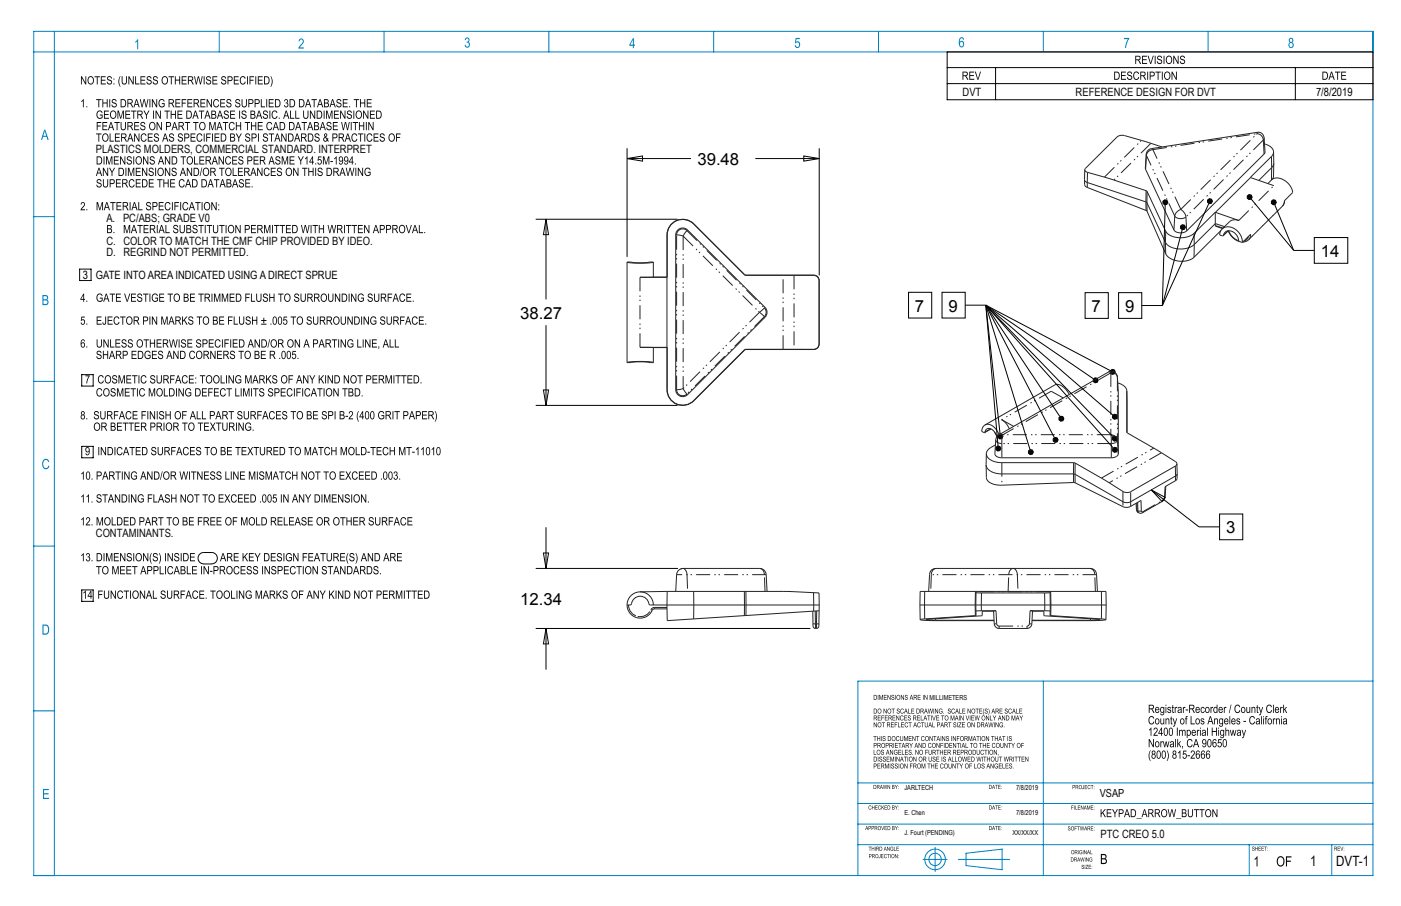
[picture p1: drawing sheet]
<svg xmlns="http://www.w3.org/2000/svg" width="432mm" height="279mm" viewBox="0 0 432 279" stroke-linecap="round" stroke-linejoin="round" font-family="sans-serif">
<defs><g id="words">
<g font-size="5.2">
<text x="214.9" y="50.9">39.48</text>
<text x="407.1" y="79.2">14</text>
<text x="160.3" y="98.3">38.27</text>
<text x="282" y="96.1">7</text>
<text x="292.3" y="96.1">9</text>
<text x="336.4" y="96.2">7</text>
<text x="346.7" y="96.2">9</text>
<text x="377.9" y="164.5">3</text>
<text x="160.3" y="186.5">12.34</text>
</g>
<text font-size="4.4" fill="#0a0605" x="403.8" y="267.2">1</text>
<text font-size="4.4" x="411.8" y="267.1">DVT-1</text>
<g font-size="3.5" fill="#0a0605">
<text x="296.7" y="29.6">DVT</text>
<text x="331.5" y="29.6">REFERENCE DESIGN FOR DVT</text>
<text x="29.6" y="47.2">PLASTICS MOLDERS, COMMERCIAL STANDARD. INTERPRET</text>
<text x="32.8" y="68.4">A. PC/ABS; GRADE V0</text>
<text x="32.8" y="75.4">C. COLOR TO MATCH THE CMF CHIP PROVIDED BY IDEO.</text>
<text x="32.8" y="79">D. REGRIND NOT PERMITTED.</text>
<text x="29.6" y="165.6">CONTAMINANTS.</text>
<text x="339.2" y="258.4">PTC CREO 5.0</text>
</g>
<g font-size="3.5">
<text x="405.6" y="29.6">7/8/2019</text>
<text x="25.5" y="86">3 GATE INTO AREA INDICATED USING A DIRECT SPRUE</text>
</g>
<text font-size="3.4" x="339" y="245.7">VSAP</text>
<g font-size="2.1">
<text x="286.5" y="215.8">MILLIMETERS</text>
<text x="278.8" y="243.5">JARLTECH</text>
<text x="313.2" y="243.5">7/8/2019</text>
<text x="278.8" y="251.3">E. Chen</text>
<text x="313.2" y="251.3">7/8/2019</text>
<text x="278.8" y="257.6">J. Fourt (PENDING)</text>
<text x="312" y="257.6">XX/XX/XX</text>
</g>
</g></defs>
<!-- layer: Layer 1 -->
<g fill="#0a0605">
<path d="M26.3 115.8h1.4l-.8 2.4h-.3l.1-.7 .6-1.4h-1z"/>
<path d="M373.7 249.5h.2l1.1 2v-2h.2v2.5h-.2l-1.1-1.9v1.9h-.2zM371.9 250a.94 .94 0 0 0-.2 1.2 .94 .94 0 0 0 1 .5 .97 .97 0 0 0 .4-1.2 .97 .97 0 0 0-1.1-.6zM371.7 249.8a1.03 1.03 0 0 1 1.4 0 1.03 1.03 0 0 1 .2 1.3 1 1 0 0 1-1.3 .9 1 1 0 0 1-.6-1.5zM369.7 249.5h1.5v.3h-.6v2.2h-.3v-2.2h-.6zM368 249.5h1.5v.3h-.6v2.2h-.3v-2.2h-.6zM366.1 249.5h.3v1.5a.57 .57 0 0 0 .5 .8 .57 .57 0 0 0 .5-.8v-1.5h.3v1.5a.83 .83 0 0 1-.8 1.1 .83 .83 0 0 1-.8-1.1zM364.5 250.9v.8h.5a.43 .43 0 0 0 .5-.4 .43 .43 0 0 0-.5-.4zM364.5 249.8v.8h.4a.38 .38 0 0 0 .5-.4 .38 .38 0 0 0-.5-.4zM364.2 249.5h.8a.63 .63 0 0 1 .6 .5 .63 .63 0 0 1-.2 .7 .69 .69 0 0 1 .3 .8 .69 .69 0 0 1-.7 .5h-.8zM362.5 252.3h1.6v.1h-1.6zM359.9 249.5h.3l.4 2.2 .4-2.2h.4l.4 2.2 .4-2.2h.3l-.6 2.5h-.2l-.5-2.2-.5 2.2h-.3zM358.3 250a.94 .94 0 0 0-.2 1.2 .94 .94 0 0 0 1 .5 .97 .97 0 0 0 .4-1.2 .97 .97 0 0 0-1-.6zM358.1 249.8a1.03 1.03 0 0 1 1.4 0 1.03 1.03 0 0 1 .2 1.3 1 1 0 0 1-1.3 .9 1 1 0 0 1-.5-1.5zM356.2 249.8v.8h.5a.41 .41 0 0 0 .5-.3 .41 .41 0 0 0-.4-.5zM355.9 249.5h.9a.67 .67 0 0 1 .7 .6 .67 .67 0 0 1-.6 .8l.8 1.1h-.4l-.2-.5a.71 .71 0 0 0-.9-.6v1.1h-.3zM354.2 249.8v.8h.5a.41 .41 0 0 0 .5-.3 .41 .41 0 0 0-.4-.5zM353.9 249.5h.9a.67 .67 0 0 1 .7 .6 .67 .67 0 0 1-.6 .8l.8 1.1h-.4l-.2-.5a.71 .71 0 0 0-.9-.6v1.1h-.3zM352.7 249.8l-.3 1.2h.7zM352.6 249.5h.3l.8 2.5h-.3l-.2-.7h-.9l-.2 .7h-.3zM350.3 252.3h1.6v.1h-1.6zM348.8 249.8v1.9a.95 .95 0 0 0 1.1-.9 .95 .95 0 0 0-1.1-1zM348.5 249.5h.7a1.27 1.27 0 0 1 1 1.3 1.27 1.27 0 0 1-1 1.2h-.7zM347.3 249.8l-.3 1.2h.7zM347.2 249.5h.3l.8 2.5h-.3l-.2-.7h-.9l-.2 .7h-.3zM345.1 249.8v.9h.5a.44 .44 0 0 0 .5-.4 .44 .44 0 0 0-.5-.5zM344.8 249.5h.7a.73 .73 0 0 1 .8 .8 .73 .73 0 0 1-.7 .7h-.5v1h-.3zM342.7 249.5h.4l.6 1.2 .6-1.2h.3l-.8 1.5v1h-.3v-1zM341.1 249.5h1.4v.3h-1.1v.8h1.1v.3h-1.1v.8h1.2v.3h-1.5zM339.2 249.5h.3v1.3l1-1.3h.3l-.8 1 .9 1.5h-.4l-.7-1.2-.3 .4v.8h-.3z"/>
<path d="M83.4 23.5a2.34 2.34 0 0 1 0 3.3l.4-1.7zM81.6 23.8v1.9a.98 .98 0 0 0 1.2-.9 .98 .98 0 0 0-1.2-1zM81.4 23.5h.7a1.3 1.3 0 0 1 1 1.3 1.3 1.3 0 0 1-1 1.2h-.7zM79.5 23.5h1.5v.3h-1.3v.8h1.2v.3h-1.2v.8h1.3v.3h-1.5zM78.7 23.5h.3v2.5h-.3zM76.9 23.5h1.4v.3h-1.1v.8h.9v.3h-.9v1.1h-.3zM76.1 23.5h.3v2.5h-.3zM74.2 23.7a.84 .84 0 0 1 .9-.2 .84 .84 0 0 1 .6 .7l-.3 .1a.67 .67 0 0 0-.9-.4 .67 .67 0 0 0-.3 .9 .68 .68 0 0 0 .4 1 .68 .68 0 0 0 .9-.6h.2a.95 .95 0 0 1-1.2 .8 .95 .95 0 0 1-.6-1.2zM72.1 23.5h1.5v.3h-1.3v.8h1.2v.3h-1.2v.8h1.3v.3h-1.5zM70.4 23.8v.9h.5a.45 .45 0 0 0 .5-.4 .45 .45 0 0 0-.5-.5zM70.1 23.5h.8a.75 .75 0 0 1 .8 .8 .75 .75 0 0 1-.8 .7h-.5v1h-.3zM68.4 23.7a.78 .78 0 0 1 .8-.2 .78 .78 0 0 1 .5 .7l-.3 .1a.45 .45 0 0 0-.5-.6 .45 .45 0 0 0-.3 .7l.2 .1a.83 .83 0 0 1 1 .7 .83 .83 0 0 1-.9 .9 .83 .83 0 0 1-.8-.9h.3a.52 .52 0 0 0 .6 .7 .52 .52 0 0 0 .2-.9l-.3-.1a.71 .71 0 0 1-.7-.5 .71 .71 0 0 1 .2-.7zM65.5 23.5h1.5v.3h-1.3v.8h1.2v.3h-1.2v.8h1.3v.3h-1.5zM63.7 23.7a.78 .78 0 0 1 .9-.2 .78 .78 0 0 1 .4 .7l-.2 .1a.45 .45 0 0 0-.6-.6 .45 .45 0 0 0-.2 .7l.1 .1a.83 .83 0 0 1 1 .7 .83 .83 0 0 1-.8 .9 .83 .83 0 0 1-.9-.9h.3a.52 .52 0 0 0 .6 .7 .52 .52 0 0 0 .2-.9l-.3-.1a.71 .71 0 0 1-.6-.5 .71 .71 0 0 1 .1-.7zM62.8 23.5h.3v2.5h-.3zM59.8 23.5h.3l.4 2.2 .5-2.2h.3l.5 2.2 .4-2.2h.3l-.6 2.5h-.3l-.5-2.2-.5 2.2h-.2zM58.2 23.8v.8h.6a.42 .42 0 0 0 .5-.3 .42 .42 0 0 0-.5-.5zM57.9 23.5h.9a.69 .69 0 0 1 .8 .6 .69 .69 0 0 1-.6 .8l.7 1.1h-.3l-.3-.5a.73 .73 0 0 0-.9-.6v1.1h-.3zM56 23.5h1.5v.3h-1.2v.8h1.1v.3h-1.1v.8h1.2v.3h-1.5zM53.9 23.5h.3v1.1h1v-1.1h.3v2.5h-.3v-1.1h-1v1.1h-.3zM52 23.5h1.6v.3h-.7v2.2h-.2v-2.2h-.7zM50.3 24a.97 .97 0 0 0-.2 1.2 .97 .97 0 0 0 1 .5 1 1 0 0 0 .4-1.2 1 1 0 0 0-1.1-.6zM50.1 23.8a1.07 1.07 0 0 1 1.4 0 1.07 1.07 0 0 1 .3 1.3 1.04 1.04 0 0 1-1.4 .9 1.04 1.04 0 0 1-.6-1.5zM47.3 23.7a.78 .78 0 0 1 .9-.2 .78 .78 0 0 1 .4 .7l-.2 .1a.45 .45 0 0 0-.6-.6 .45 .45 0 0 0-.2 .7l.1 .1a.83 .83 0 0 1 1 .7 .83 .83 0 0 1-.8 .9 .83 .83 0 0 1-.8-.9h.2a.52 .52 0 0 0 .6 .7 .52 .52 0 0 0 .2-.9l-.3-.1a.71 .71 0 0 1-.6-.5 .71 .71 0 0 1 .1-.7zM45.4 23.7a.78 .78 0 0 1 .8-.2 .78 .78 0 0 1 .5 .7l-.3 .1a.45 .45 0 0 0-.5-.6 .45 .45 0 0 0-.3 .7l.2 .1a.83 .83 0 0 1 1 .7 .83 .83 0 0 1-.8 .9 .83 .83 0 0 1-.9-.9h.3a.52 .52 0 0 0 .6 .7 .52 .52 0 0 0 .2-.9l-.3-.1a.71 .71 0 0 1-.7-.5 .71 .71 0 0 1 .2-.7zM43.3 23.5h1.5v.3h-1.2v.8h1.1v.3h-1.1v.8h1.2v.3h-1.5zM41.7 23.5h.2v2.2h1.1v.3h-1.3zM39.6 23.5h.3l1 2v-2h.3v2.5h-.3l-1.1-1.9v1.9h-.2zM37.5 23.5h.3v1.5a.59 .59 0 0 0 .5 .8 .59 .59 0 0 0 .6-.8v-1.5h.2v1.5a.86 .86 0 0 1-.8 1.1 .86 .86 0 0 1-.8-1.1zM37 23.5h.2l-.5 1.6 .5 1.7a2.5 2.5 0 0 1-.2-3.3zM35 25.7h.3v.3h-.3zM35 24.2h.3v.4h-.3zM33.2 23.7a.78 .78 0 0 1 .8-.2 .78 .78 0 0 1 .5 .7l-.3 .1a.45 .45 0 0 0-.5-.6 .45 .45 0 0 0-.3 .7l.2 .1a.83 .83 0 0 1 1 .7 .83 .83 0 0 1-.9 .9 .83 .83 0 0 1-.8-.9h.3a.52 .52 0 0 0 .6 .7 .52 .52 0 0 0 .2-.9l-.3-.1a.71 .71 0 0 1-.7-.5 .71 .71 0 0 1 .2-.7zM31.1 23.5h1.5v.3h-1.3v.8h1.2v.3h-1.2v.8h1.3v.3h-1.5zM29.1 23.5h1.7v.3h-.7v2.2h-.3v-2.2h-.7zM27.5 24a.97 .97 0 0 0-.3 1.2 .97 .97 0 0 0 1.1 .5 1 1 0 0 0 .4-1.2 1 1 0 0 0-1.1-.6zM27.3 23.8a1.07 1.07 0 0 1 1.4 0 1.07 1.07 0 0 1 .2 1.3 1.04 1.04 0 0 1-1.3 .9 1.04 1.04 0 0 1-.6-1.5zM25 23.5h.2l1.1 2v-2h.3v2.5h-.3l-1.1-1.9v1.9h-.2z"/>
<path d="M113 30.6h1.5v.3h-1.2v.7h1.2v.3h-1.2v.9h1.3v.3h-1.6zM110.9 30.6h.3v1h1.1v-1h.3v2.5h-.3v-1.2h-1.1v1.2h-.3zM109 30.6h1.7v.3h-.7v2.2h-.3v-2.2h-.7zM107.6 32.7h.3v.4h-.3zM105.7 30.6h1.4v.3h-1.2v.7h1.2v.3h-1.2v.9h1.3v.3h-1.5zM103.9 30.7a.78 .78 0 0 1 .8-.1 .78 .78 0 0 1 .5 .7h-.3a.45 .45 0 0 0-.5-.5 .45 .45 0 0 0-.3 .7h.2a.83 .83 0 0 1 1 .8 .83 .83 0 0 1-.8 .9 .83 .83 0 0 1-.9-.9h.3a.52 .52 0 0 0 .6 .6 .52 .52 0 0 0 .2-.9l-.3-.1a.71 .71 0 0 1-.6-.4 .71 .71 0 0 1 .1-.8zM102.5 30.8l-.3 1.3h.7zM102.4 30.6h.3l.8 2.5h-.3l-.3-.8h-.8l-.3 .8h-.2zM100.1 31.9v.9h.5a.44 .44 0 0 0 .5-.5 .44 .44 0 0 0-.5-.4zM100.1 30.9v.7h.5a.39 .39 0 0 0 .4-.4 .39 .39 0 0 0-.5-.3zM99.8 30.6h.8a.64 .64 0 0 1 .7 .4 .64 .64 0 0 1-.3 .8 .71 .71 0 0 1 .4 .8 .71 .71 0 0 1-.8 .5h-.8zM98.6 30.8l-.3 1.3h.7zM98.5 30.6h.3l.8 2.5h-.3l-.2-.8h-.9l-.2 .8h-.3zM96 30.6h1.7v.3h-.7v2.2h-.3v-2.2h-.7zM94.9 30.8l-.3 1.3h.7zM94.8 30.6h.3l.8 2.5h-.3l-.2-.8h-.9l-.2 .8h-.3zM92.4 30.9v1.9a.98 .98 0 0 0 1.2-1 .98 .98 0 0 0-1.2-.9zM92.1 30.6h.8a1.3 1.3 0 0 1 1 1.2 1.3 1.3 0 0 1-1 1.3h-.8zM89.5 30.9v1.9a.98 .98 0 0 0 1.2-1 .98 .98 0 0 0-1.2-.9zM89.2 30.6h.8a1.3 1.3 0 0 1 1 1.2 1.3 1.3 0 0 1-1 1.3h-.8zM87.8 30.7a.62 .62 0 0 1 .9 .1 .62 .62 0 0 1-.2 .9 .7 .7 0 0 1 .1 1.3 .7 .7 0 0 1-1.1-.6h.3l.1 .3a.45 .45 0 0 0 .7-.3 .45 .45 0 0 0-.6-.5l.1-.3a.38 .38 0 0 0 .5-.2 .38 .38 0 0 0-.4-.5 .38 .38 0 0 0-.4 .4l-.2-.1zM85 30.9v1.9a.98 .98 0 0 0 1.2-1 .98 .98 0 0 0-1.2-.9zM84.7 30.6h.8a1.3 1.3 0 0 1 1 1.2 1.3 1.3 0 0 1-1 1.3h-.8zM82.8 30.6h1.5v.3h-1.2v.7h1.1v.3h-1.1v.9h1.3v.3h-1.6zM82.1 30.6h.2v2.5h-.2zM80.4 30.6h.3v2.2h1v.3h-1.3zM78.8 30.9v.9h.5a.45 .45 0 0 0 .5-.5 .45 .45 0 0 0-.5-.4zM78.5 30.6h.8a.75 .75 0 0 1 .8 .7 .75 .75 0 0 1-.8 .8h-.5v1h-.3zM76.8 30.9v.9h.6a.45 .45 0 0 0 .5-.5 .45 .45 0 0 0-.5-.4zM76.5 30.6h.8a.75 .75 0 0 1 .8 .7 .75 .75 0 0 1-.7 .8h-.6v1h-.3zM74.5 30.6h.2v1.4a.59 .59 0 0 0 .6 .8 .59 .59 0 0 0 .5-.8v-1.4h.3v1.4a.86 .86 0 0 1-.8 1.2 .86 .86 0 0 1-.8-1.2zM72.7 30.7a.78 .78 0 0 1 .9-.1 .78 .78 0 0 1 .4 .7h-.2a.45 .45 0 0 0-.6-.5 .45 .45 0 0 0-.2 .7h.1a.83 .83 0 0 1 1 .8 .83 .83 0 0 1-.8 .9 .83 .83 0 0 1-.9-.9h.3a.52 .52 0 0 0 .6 .6 .52 .52 0 0 0 .2-.9l-.3-.1a.71 .71 0 0 1-.6-.4 .71 .71 0 0 1 .1-.8zM70 30.7a.78 .78 0 0 1 .8-.1 .78 .78 0 0 1 .5 .7h-.3a.45 .45 0 0 0-.5-.5 .45 .45 0 0 0-.3 .7h.2a.83 .83 0 0 1 1 .8 .83 .83 0 0 1-.9 .9 .83 .83 0 0 1-.8-.9h.3a.52 .52 0 0 0 .6 .6 .52 .52 0 0 0 .2-.9l-.3-.1a.71 .71 0 0 1-.7-.4 .71 .71 0 0 1 .2-.8zM67.9 30.6h1.5v.3h-1.3v.7h1.2v.3h-1.2v.9h1.3v.3h-1.5zM66 30.8a.84 .84 0 0 1 .9-.2 .84 .84 0 0 1 .6 .7h-.3a.67 .67 0 0 0-.9-.4 .67 .67 0 0 0-.3 .9 .68 .68 0 0 0 .4 1 .68 .68 0 0 0 .9-.6l.2 .1a.95 .95 0 0 1-1.2 .8 .95 .95 0 0 1-.6-1.3zM63.7 30.6h.3l1.1 2v-2h.2v2.5h-.3l-1.1-2v2h-.2zM61.8 30.6h1.5v.3h-1.3v.7h1.2v.3h-1.2v.9h1.3v.3h-1.5zM59.9 30.9v.8h.6a.42 .42 0 0 0 .5-.4 .42 .42 0 0 0-.4-.4zM59.7 30.6h.9a.69 .69 0 0 1 .7 .6 .69 .69 0 0 1-.6 .7l.8 1.2h-.3l-.3-.5a.73 .73 0 0 0-1-.6v1.1h-.2zM57.8 30.6h1.4v.3h-1.2v.7h1.2v.3h-1.2v.9h1.3v.3h-1.5zM56 30.6h1.4v.3h-1.1v.8h.9v.3h-.9v1.1h-.3zM54.1 30.6h1.5v.3h-1.3v.7h1.2v.3h-1.2v.9h1.3v.3h-1.5zM52.2 30.9v.8h.6a.42 .42 0 0 0 .5-.4 .42 .42 0 0 0-.4-.4zM52 30.6h.9a.69 .69 0 0 1 .7 .6 .69 .69 0 0 1-.6 .7l.8 1.2h-.4l-.2-.5a.73 .73 0 0 0-1-.6v1.1h-.2zM49.2 30.8a.89 .89 0 0 1 .9-.2 .89 .89 0 0 1 .6 .7l-.2 .1a.72 .72 0 0 0-1-.6 .72 .72 0 0 0-.4 1 .71 .71 0 0 0 .5 1 .71 .71 0 0 0 .9-.7h-.6v-.3h.9v.9a1.2 1.2 0 0 1-1.7 .1 1.2 1.2 0 0 1-.1-1.7zM46.8 30.6h.3l1.1 2v-2h.2v2.5h-.2l-1.1-2v2h-.3zM46.1 30.6h.2v2.5h-.2zM43.1 30.6h.3l.4 2.1 .5-2.1h.3l.5 2.1 .4-2.1h.3l-.6 2.5h-.3l-.5-2.2-.5 2.2h-.2zM42.1 30.8l-.4 1.3h.7zM41.9 30.6h.3l.9 2.5h-.3l-.3-.8h-.9l-.2 .8h-.3zM39.5 30.9v.8h.6a.42 .42 0 0 0 .5-.4 .42 .42 0 0 0-.4-.4zM39.3 30.6h.9a.69 .69 0 0 1 .7 .6 .69 .69 0 0 1-.6 .7l.8 1.2h-.4l-.2-.5a.73 .73 0 0 0-1-.6v1.1h-.2zM37.4 30.9v1.9a.98 .98 0 0 0 1.2-1 .98 .98 0 0 0-1.2-.9zM37.2 30.6h.7a1.3 1.3 0 0 1 1 1.2 1.3 1.3 0 0 1-1 1.3h-.7zM34.6 30.7a.78 .78 0 0 1 .9-.1 .78 .78 0 0 1 .4 .7h-.2a.45 .45 0 0 0-.6-.5 .45 .45 0 0 0-.2 .7h.1a.83 .83 0 0 1 1 .8 .83 .83 0 0 1-.8 .9 .83 .83 0 0 1-.8-.9h.2a.52 .52 0 0 0 .6 .6 .52 .52 0 0 0 .2-.9l-.3-.1a.71 .71 0 0 1-.6-.4 .71 .71 0 0 1 .1-.8zM33.7 30.6h.3v2.5h-.3zM31.6 30.6h.2v1h1.1v-1h.3v2.5h-.3v-1.2h-1.1v1.2h-.2zM29.6 30.6h1.7v.3h-.7v2.2h-.3v-2.2h-.7zM26.6 32.7h.3v.4h-.3zM25.6 30.6h.2v2.5h-.2v-2l-.6 .4v-.3z"/>
<path d="M116.2 34.4v1.9a.98 .98 0 0 0 1.2-.9 .98 .98 0 0 0-1.2-1zM115.9 34.1h.7a1.3 1.3 0 0 1 1.1 1.3 1.3 1.3 0 0 1-1 1.2h-.8zM114 34.1h1.5v.3h-1.2v.8h1.1v.3h-1.1v.8h1.3v.3h-1.6zM111.9 34.1h.3l1.1 2v-2h.2v2.5h-.2l-1.1-2v2h-.3zM110.1 34.6a.97 .97 0 0 0-.2 1.2 .97 .97 0 0 0 1 .5 1 1 0 0 0 .4-1.2 1 1 0 0 0-1.1-.6zM109.9 34.4a1.07 1.07 0 0 1 1.4-.1 1.07 1.07 0 0 1 .2 1.4 1.04 1.04 0 0 1-1.3 .9 1.04 1.04 0 0 1-.6-1.5zM108.9 34.1h.3v2.5h-.3zM107.1 34.3a.78 .78 0 0 1 .9-.2 .78 .78 0 0 1 .4 .7h-.2a.45 .45 0 0 0-.6-.5 .45 .45 0 0 0-.2 .7l.1 .1a.83 .83 0 0 1 1 .7 .83 .83 0 0 1-.8 .9 .83 .83 0 0 1-.9-.9h.3a.52 .52 0 0 0 .6 .6 .52 .52 0 0 0 .2-.8l-.3-.1a.71 .71 0 0 1-.6-.5 .71 .71 0 0 1 .1-.7zM104.8 34.1h.3l1.1 2v-2h.3v2.5h-.3l-1.1-2v2h-.3zM102.9 34.1h1.5v.3h-1.2v.8h1.1v.3h-1.1v.8h1.3v.3h-1.6zM100.5 34.1h.4l.6 2.2 .6-2.2h.4v2.5h-.3v-2.1l-.6 2.1h-.2l-.6-2.1v2.1h-.3zM99.8 34.1h.2v2.5h-.2zM97.9 34.4v1.9a.98 .98 0 0 0 1.1-.9 .98 .98 0 0 0-1.1-1zM97.6 34.1h.7a1.3 1.3 0 0 1 1 1.3 1.3 1.3 0 0 1-.9 1.2h-.8zM95.5 34.1h.3l1.1 2v-2h.3v2.5h-.3l-1.1-2v2h-.3zM93.4 34.1h.3v1.5a.59 .59 0 0 0 .6 .8 .59 .59 0 0 0 .5-.8v-1.5h.3v1.5a.86 .86 0 0 1-.8 1.1 .86 .86 0 0 1-.9-1.1zM91 34.1h.3v2.2h1v.3h-1.3zM89.4 34.1h.3v2.2h1v.3h-1.3zM88.2 34.4l-.3 1.2h.7zM88.1 34.1h.3l.8 2.5h-.3l-.3-.7h-.8l-.2 .7h-.3zM85.9 36.3h.3v.3h-.3zM84.1 34.3a.84 .84 0 0 1 .8-.2 .84 .84 0 0 1 .6 .7l-.3 .1a.67 .67 0 0 0-.8-.5 .67 .67 0 0 0-.4 .9 .68 .68 0 0 0 .4 1 .68 .68 0 0 0 .9-.6l.2 .1a.95 .95 0 0 1-1.1 .8 .95 .95 0 0 1-.7-1.3zM83 34.1h.3v2.5h-.3zM81.2 34.3a.78 .78 0 0 1 .9-.2 .78 .78 0 0 1 .5 .7h-.3a.45 .45 0 0 0-.6-.5 .45 .45 0 0 0-.2 .7l.1 .1a.83 .83 0 0 1 1 .7 .83 .83 0 0 1-.8 .9 .83 .83 0 0 1-.8-.9h.2a.52 .52 0 0 0 .6 .6 .52 .52 0 0 0 .3-.8l-.4-.1a.71 .71 0 0 1-.6-.5 .71 .71 0 0 1 .1-.7zM79.8 34.4l-.3 1.2h.7zM79.7 34.1h.3l.8 2.5h-.3l-.2-.7h-.9l-.2 .7h-.3zM77.5 35.5v.8h.5a.44 .44 0 0 0 .5-.4 .44 .44 0 0 0-.6-.4zM77.5 34.4v.8h.4a.39 .39 0 0 0 .5-.4 .39 .39 0 0 0-.5-.4zM77.2 34.1h.8a.64 .64 0 0 1 .6 .4 .64 .64 0 0 1-.2 .8 .71 .71 0 0 1 .3 .8 .71 .71 0 0 1-.7 .5h-.8zM74.7 34.3a.78 .78 0 0 1 .8-.2 .78 .78 0 0 1 .5 .7h-.3a.45 .45 0 0 0-.5-.5 .45 .45 0 0 0-.3 .7l.1 .1a.83 .83 0 0 1 1 .7 .83 .83 0 0 1-.8 .9 .83 .83 0 0 1-.8-.9h.2a.52 .52 0 0 0 .7 .6 .52 .52 0 0 0 .2-.8l-.4-.1a.71 .71 0 0 1-.6-.5 .71 .71 0 0 1 .2-.7zM73.7 34.1h.3v2.5h-.3zM70.9 34.1h1.5v.3h-1.2v.8h1.2v.3h-1.2v.8h1.3v.3h-1.6zM69.2 34.3a.78 .78 0 0 1 .8-.2 .78 .78 0 0 1 .5 .7h-.3a.45 .45 0 0 0-.5-.5 .45 .45 0 0 0-.3 .7l.2 .1a.83 .83 0 0 1 1 .7 .83 .83 0 0 1-.9 .9 .83 .83 0 0 1-.8-.9h.3a.52 .52 0 0 0 .6 .6 .52 .52 0 0 0 .2-.8l-.3-.1a.71 .71 0 0 1-.7-.5 .71 .71 0 0 1 .2-.7zM67.8 34.4l-.4 1.2h.7zM67.6 34.1h.3l.9 2.5h-.3l-.3-.7h-.8l-.3 .7h-.3zM65.4 35.5v.8h.5a.44 .44 0 0 0 .5-.4 .44 .44 0 0 0-.5-.4zM65.4 34.4v.8h.5a.39 .39 0 0 0 .4-.4 .39 .39 0 0 0-.5-.4zM65.1 34.1h.8a.64 .64 0 0 1 .7 .4 .64 .64 0 0 1-.3 .8 .71 .71 0 0 1 .4 .8 .71 .71 0 0 1-.8 .5h-.8zM63.9 34.4l-.3 1.2h.7zM63.8 34.1h.3l.8 2.5h-.3l-.2-.7h-.9l-.2 .7h-.3zM61.3 34.1h1.6v.3h-.6v2.2h-.3v-2.2h-.7zM60.2 34.4l-.3 1.2h.7zM60.1 34.1h.3l.8 2.5h-.3l-.2-.7h-.9l-.2 .7h-.3zM57.7 34.4v1.9a.98 .98 0 0 0 1.2-.9 .98 .98 0 0 0-1.2-1zM57.4 34.1h.7a1.3 1.3 0 0 1 1 1.3 1.3 1.3 0 0 1-.9 1.2h-.8zM54.7 34.1h1.5v.3h-1.2v.8h1.1v.3h-1.1v.8h1.2v.3h-1.5zM52.6 34.1h.3v1h1.1v-1h.2v2.5h-.2v-1.2h-1.1v1.2h-.3zM50.7 34.1h1.6v.3h-.7v2.2h-.2v-2.2h-.7zM47.9 34.1h.3l1.1 2v-2h.3v2.5h-.3l-1.1-2v2h-.3zM47.2 34.1h.3v2.5h-.3zM44.2 34.1h.3l.6 1.2 .7-1.2h.3l-.8 1.5v1h-.3v-1zM42.6 34.4v.8h.6a.42 .42 0 0 0 .5-.4 .42 .42 0 0 0-.5-.4zM42.3 34.1h.9a.69 .69 0 0 1 .8 .6 .69 .69 0 0 1-.6 .8l.7 1.1h-.3l-.3-.5a.73 .73 0 0 0-.9-.6v1.1h-.3zM40.4 34.1h1.6v.3h-.6v2.2h-.3v-2.2h-.7zM38.6 34.1h1.5v.3h-1.2v.8h1.2v.3h-1.2v.8h1.3v.3h-1.6zM36.2 34.1h.4l.6 2.2 .6-2.2h.4v2.5h-.3v-2.1l-.6 2.1h-.2l-.6-2.1v2.1h-.3zM34.4 34.6a.97 .97 0 0 0-.2 1.2 .97 .97 0 0 0 1 .5 1 1 0 0 0 .4-1.2 1 1 0 0 0-1.1-.6zM34.2 34.4a1.07 1.07 0 0 1 1.4-.1 1.07 1.07 0 0 1 .2 1.4 1.04 1.04 0 0 1-1.3 .9 1.04 1.04 0 0 1-.6-1.5zM32 34.1h1.5v.3h-1.2v.8h1.2v.3h-1.2v.8h1.3v.3h-1.6zM30.1 34.3a.89 .89 0 0 1 .9-.2 .89 .89 0 0 1 .6 .7l-.2 .1a.72 .72 0 0 0-1-.5 .72 .72 0 0 0-.4 1 .71 .71 0 0 0 .5 .9 .71 .71 0 0 0 .9-.7h-.6v-.3h.8v1a1.2 1.2 0 0 1-1.6 0 1.2 1.2 0 0 1-.1-1.6z"/>
<path d="M113.5 37.6h.3l1.1 2v-2h.2v2.6h-.2l-1.1-2v2h-.3zM112.8 37.6h.2v2.6h-.2zM110.6 37.6h.3v1.1h1.1v-1.1h.3v2.6h-.3v-1.2h-1.1v1.2h-.3zM108.7 37.6h1.7v.3h-.7v2.3h-.3v-2.3h-.7zM108.1 37.6h.3v2.6h-.3zM105.1 37.6h.3l.4 2.2 .5-2.2h.3l.5 2.2 .4-2.2h.3l-.6 2.6h-.2l-.5-2.3-.5 2.3h-.3zM102.6 37.6h1.5v.3h-1.2v.8h1.1v.3h-1.1v.9h1.2v.3h-1.5zM100.8 37.8a.78 .78 0 0 1 .9-.2 .78 .78 0 0 1 .5 .7l-.3 .1a.45 .45 0 0 0-.6-.6 .45 .45 0 0 0-.2 .7l.1 .1a.83 .83 0 0 1 1 .7 .83 .83 0 0 1-.8 .9 .83 .83 0 0 1-.8-.9h.2a.52 .52 0 0 0 .7 .7 .52 .52 0 0 0 .2-.9l-.4-.1a.71 .71 0 0 1-.6-.5 .71 .71 0 0 1 .1-.7zM99.4 37.9l-.3 1.2h.7zM99.3 37.6h.3l.8 2.6h-.3l-.2-.8h-.9l-.2 .8h-.3zM97.1 39v.9h.5a.44 .44 0 0 0 .5-.5 .44 .44 0 0 0-.6-.4zM97.1 37.9v.8h.4a.39 .39 0 0 0 .5-.4 .39 .39 0 0 0-.5-.4zM96.8 37.6h.8a.64 .64 0 0 1 .6 .5 .64 .64 0 0 1-.2 .7 .71 .71 0 0 1 .3 .8 .71 .71 0 0 1-.7 .6h-.8zM95.6 37.9l-.4 1.2h.7zM95.4 37.6h.3l.9 2.6h-.3l-.3-.8h-.8l-.3 .8h-.3zM93 37.6h1.6v.3h-.7v2.3h-.3v-2.3h-.6zM91.9 37.9l-.4 1.2h.8zM91.8 37.6h.2l.9 2.6h-.3l-.3-.8h-.8l-.3 .8h-.2zM89.4 37.9v2a.98 .98 0 0 0 1.1-1 .98 .98 0 0 0-1.1-1zM89.1 37.6h.7a1.3 1.3 0 0 1 1 1.3 1.3 1.3 0 0 1-1 1.3h-.7zM86.5 37.9v2a.98 .98 0 0 0 1.1-1 .98 .98 0 0 0-1.1-1zM86.2 37.6h.7a1.3 1.3 0 0 1 1 1.3 1.3 1.3 0 0 1-1 1.3h-.7zM85 37.9l-.4 1.2h.7zM84.8 37.6h.3l.9 2.6h-.3l-.3-.8h-.8l-.3 .8h-.3zM82.4 37.8a.84 .84 0 0 1 .9-.2 .84 .84 0 0 1 .6 .7l-.3 .1a.67 .67 0 0 0-.9-.4 .67 .67 0 0 0-.3 .9 .68 .68 0 0 0 .4 1 .68 .68 0 0 0 .8-.6l.3 .1a.95 .95 0 0 1-1.2 .8 .95 .95 0 0 1-.6-1.3zM79.5 37.6h1.4v.3h-1.2v.8h1.2v.3h-1.2v.9h1.3v.3h-1.5zM77.4 37.6h.2v1.1h1.1v-1.1h.3v2.6h-.3v-1.2h-1.1v1.2h-.2zM75.4 37.6h1.7v.3h-.7v2.3h-.3v-2.3h-.7zM72.7 37.6h.3v1.1h1v-1.1h.3v2.6h-.3v-1.2h-1v1.2h-.3zM70.9 37.8a.84 .84 0 0 1 .8-.2 .84 .84 0 0 1 .6 .7l-.2 .1a.67 .67 0 0 0-.9-.4 .67 .67 0 0 0-.4 .9 .68 .68 0 0 0 .4 1 .68 .68 0 0 0 .9-.6l.3 .1a.95 .95 0 0 1-1.2 .8 .95 .95 0 0 1-.7-1.3zM68.7 37.6h1.6v.3h-.7v2.3h-.2v-2.3h-.7zM67.6 37.9l-.3 1.2h.7zM67.5 37.6h.3l.8 2.6h-.3l-.2-.8h-.9l-.2 .8h-.3zM64.5 37.6h.4l.6 2.2 .6-2.2h.4v2.6h-.3v-2.2l-.6 2.2h-.2l-.6-2.2v2.2h-.3zM61.9 38.1a.97 .97 0 0 0-.3 1.2 .97 .97 0 0 0 1.1 .5 1 1 0 0 0 .4-1.2 1 1 0 0 0-1.1-.6zM61.7 37.9a1.07 1.07 0 0 1 1.4 0 1.07 1.07 0 0 1 .2 1.3 1.04 1.04 0 0 1-1.3 .9 1.04 1.04 0 0 1-.6-1.5zM59.5 37.6h1.7v.3h-.7v2.3h-.3v-2.3h-.7zM57 37.6h1.6v.3h-.7v2.3h-.3v-2.3h-.6zM55.3 37.9v.8h.6a.42 .42 0 0 0 .5-.3 .42 .42 0 0 0-.5-.5zM55 37.6h.9a.69 .69 0 0 1 .8 .6 .69 .69 0 0 1-.6 .8l.7 1.2h-.3l-.3-.6a.73 .73 0 0 0-.9-.6v1.2h-.3zM53.8 37.9l-.3 1.2h.7zM53.7 37.6h.3l.8 2.6h-.3l-.2-.8h-.9l-.2 .8h-.3zM51.4 37.9v.9h.6a.45 .45 0 0 0 .5-.4 .45 .45 0 0 0-.5-.5zM51.2 37.6h.7a.75 .75 0 0 1 .9 .8 .75 .75 0 0 1-.8 .7h-.6v1.1h-.2zM48.3 37.6h.2l1.1 2v-2h.3v2.6h-.3l-1.1-2v2h-.2zM46.4 38.1a.97 .97 0 0 0-.2 1.2 .97 .97 0 0 0 1.1 .5 1 1 0 0 0 .4-1.2 1 1 0 0 0-1.1-.6zM46.2 37.9a1.07 1.07 0 0 1 1.4 0 1.07 1.07 0 0 1 .3 1.3 1.04 1.04 0 0 1-1.4 .9 1.04 1.04 0 0 1-.5-1.5zM43.5 37.8a.78 .78 0 0 1 .8-.2 .78 .78 0 0 1 .5 .7l-.3 .1a.45 .45 0 0 0-.5-.6 .45 .45 0 0 0-.3 .7l.1 .1a.83 .83 0 0 1 1 .7 .83 .83 0 0 1-.8 .9 .83 .83 0 0 1-.8-.9h.3a.52 .52 0 0 0 .6 .7 .52 .52 0 0 0 .2-.9l-.3-.1a.71 .71 0 0 1-.7-.5 .71 .71 0 0 1 .2-.7zM41.4 37.6h1.5v.3h-1.3v.8h1.2v.3h-1.2v.9h1.3v.3h-1.5zM39.5 37.9v.8h.6a.42 .42 0 0 0 .5-.3 .42 .42 0 0 0-.4-.5zM39.3 37.6h.9a.69 .69 0 0 1 .7 .6 .69 .69 0 0 1-.6 .8l.8 1.2h-.4l-.2-.6a.73 .73 0 0 0-1-.6v1.2h-.2zM37.2 37.6h.3v1.5a.59 .59 0 0 0 .5 .8 .59 .59 0 0 0 .5-.8v-1.5h.3v1.5a.86 .86 0 0 1-.8 1.1 .86 .86 0 0 1-.8-1.1zM35.3 37.6h1.6v.3h-.7v2.3h-.3v-2.3h-.6zM34.2 37.9l-.3 1.2h.7zM34.1 37.6h.2l.9 2.6h-.3l-.3-.8h-.8l-.3 .8h-.2zM31.6 37.6h1.5v.3h-1.3v.8h1.2v.3h-1.2v.9h1.3v.3h-1.5zM29.8 37.6h1.4v.3h-1.1v.8h1v.3h-1v1.2h-.3z"/>
<path d="M122.1 41.2h1.4v.3h-1.2v.7h1v.3h-1v1.2h-.2zM120.2 41.7a.97 .97 0 0 0-.2 1.1 .97 .97 0 0 0 1.1 .5 1 1 0 0 0 .3-1.2 1 1 0 0 0-1-.6zM120 41.5a1.07 1.07 0 0 1 1.4-.1 1.07 1.07 0 0 1 .3 1.4 1.04 1.04 0 0 1-1.4 .9 1.04 1.04 0 0 1-.6-1.6zM117.3 41.3a.78 .78 0 0 1 .8-.1 .78 .78 0 0 1 .5 .7h-.3a.45 .45 0 0 0-.5-.5 .45 .45 0 0 0-.3 .7h.1a.83 .83 0 0 1 1 .8 .83 .83 0 0 1-.8 .9 .83 .83 0 0 1-.8-.9l.2-.1a.52 .52 0 0 0 .7 .7 .52 .52 0 0 0 .2-.9l-.4-.1a.71 .71 0 0 1-.6-.4 .71 .71 0 0 1 .2-.8zM115.1 41.2h1.5v.3h-1.2v.7h1.2v.3h-1.2v.9h1.3v.3h-1.6zM113.3 41.4a.84 .84 0 0 1 .9-.3 .84 .84 0 0 1 .6 .7l-.3 .1a.67 .67 0 0 0-.9-.4 .67 .67 0 0 0-.4 .9 .68 .68 0 0 0 .4 1 .68 .68 0 0 0 .9-.6l.3 .1a.95 .95 0 0 1-1.2 .8 .95 .95 0 0 1-.6-1.3zM112.3 41.2h.3v2.5h-.3zM110.3 41.2h1.7v.3h-.7v2.2h-.3v-2.2h-.7zM108.7 41.4a.84 .84 0 0 1 .8-.3 .84 .84 0 0 1 .6 .7l-.3 .1a.67 .67 0 0 0-.8-.4 .67 .67 0 0 0-.4 .9 .68 .68 0 0 0 .4 1 .68 .68 0 0 0 .9-.6l.2 .1a.95 .95 0 0 1-1.2 .8 .95 .95 0 0 1-.6-1.3zM107.2 41.4l-.4 1.2h.7zM107 41.2h.3l.9 2.5h-.3l-.3-.8h-.8l-.3 .8h-.3zM104.6 41.4v.9h.6a.42 .42 0 0 0 .5-.4 .42 .42 0 0 0-.4-.5zM104.4 41.2h.9a.69 .69 0 0 1 .7 .6 .69 .69 0 0 1-.6 .7l.8 1.2h-.3l-.3-.5a.73 .73 0 0 0-1-.6v1.1h-.2zM102.7 41.5v.9h.6a.45 .45 0 0 0 .5-.5 .45 .45 0 0 0-.6-.4zM102.4 41.2h.8a.75 .75 0 0 1 .8 .7 .75 .75 0 0 1-.8 .8h-.5v1h-.3zM100.2 41.4v.4a.27 .27 0 0 0 .4 0 .27 .27 0 0 0-.1-.4zM100.1 42.6a.45 .45 0 0 0-.1 .7 .45 .45 0 0 0 .7-.2l-.5-.7zM100 41.3a.56 .56 0 0 1 .9 .2 .56 .56 0 0 1-.4 .8l.3 .5 .1-.3 .3 .1-.2 .5 .4 .4-.2 .2-.3-.3a.73 .73 0 0 1-1.2-.1 .73 .73 0 0 1 .4-1.1l-.2-.5zM97.2 41.3a.78 .78 0 0 1 .8-.1 .78 .78 0 0 1 .5 .7h-.3a.45 .45 0 0 0-.5-.5 .45 .45 0 0 0-.3 .7h.1a.83 .83 0 0 1 1 .8 .83 .83 0 0 1-.8 .9 .83 .83 0 0 1-.8-.9l.2-.1a.52 .52 0 0 0 .7 .7 .52 .52 0 0 0 .2-.9l-.4-.1a.71 .71 0 0 1-.6-.4 .71 .71 0 0 1 .2-.8zM95.2 41.5v1.9a.98 .98 0 0 0 1.1-1 .98 .98 0 0 0-1.1-.9zM94.9 41.2h.7a1.3 1.3 0 0 1 1 1.2 1.3 1.3 0 0 1-1 1.3h-.7zM93.1 41.4v.9h.6a.42 .42 0 0 0 .5-.4 .42 .42 0 0 0-.5-.5zM92.8 41.2h.9a.69 .69 0 0 1 .8 .6 .69 .69 0 0 1-.6 .7l.7 1.2h-.3l-.3-.5a.73 .73 0 0 0-.9-.6v1.1h-.3zM91.6 41.4l-.4 1.2h.7zM91.4 41.2h.3l.9 2.5h-.3l-.3-.8h-.8l-.3 .8h-.3zM89.1 41.5v1.9a.98 .98 0 0 0 1.1-1 .98 .98 0 0 0-1.1-.9zM88.8 41.2h.7a1.3 1.3 0 0 1 1 1.2 1.3 1.3 0 0 1-1 1.3h-.7zM86.7 41.2h.3l1.1 1.9v-1.9h.2v2.5h-.3l-1-2v2h-.3zM85.5 41.4l-.4 1.2h.7zM85.3 41.2h.3l.9 2.5h-.3l-.3-.8h-.8l-.3 .8h-.3zM82.8 41.2h1.7v.3h-.7v2.2h-.3v-2.2h-.7zM81.3 41.3a.78 .78 0 0 1 .8-.1 .78 .78 0 0 1 .5 .7h-.3a.45 .45 0 0 0-.5-.5 .45 .45 0 0 0-.3 .7h.1a.83 .83 0 0 1 1 .8 .83 .83 0 0 1-.8 .9 .83 .83 0 0 1-.8-.9l.2-.1a.52 .52 0 0 0 .7 .7 .52 .52 0 0 0 .2-.9l-.4-.1a.71 .71 0 0 1-.6-.4 .71 .71 0 0 1 .2-.8zM79.5 41.2h.3v2.5h-.3zM77.8 41.5v.9h.5a.45 .45 0 0 0 .5-.5 .45 .45 0 0 0-.5-.4zM77.5 41.2h.8a.75 .75 0 0 1 .8 .7 .75 .75 0 0 1-.8 .8h-.5v1h-.3zM75.8 41.3a.78 .78 0 0 1 .8-.1 .78 .78 0 0 1 .5 .7h-.3a.45 .45 0 0 0-.5-.5 .45 .45 0 0 0-.3 .7h.2a.83 .83 0 0 1 1 .8 .83 .83 0 0 1-.9 .9 .83 .83 0 0 1-.8-.9l.3-.1a.52 .52 0 0 0 .6 .7 .52 .52 0 0 0 .2-.9l-.3-.1a.71 .71 0 0 1-.7-.4 .71 .71 0 0 1 .2-.8zM72.7 41.2h.3l.6 1.1 .6-1.1h.4l-.9 1.4v1.1h-.2v-1.1zM71.2 42.5v.9h.5a.44 .44 0 0 0 .5-.5 .44 .44 0 0 0-.5-.4zM71.2 41.5v.7h.5a.39 .39 0 0 0 .4-.4 .39 .39 0 0 0-.5-.3zM70.9 41.2h.8a.64 .64 0 0 1 .7 .4 .64 .64 0 0 1-.3 .7 .71 .71 0 0 1 .4 .9 .71 .71 0 0 1-.8 .5h-.8zM68.3 41.5v1.9a.98 .98 0 0 0 1.2-1 .98 .98 0 0 0-1.2-.9zM68 41.2h.8a1.3 1.3 0 0 1 1 1.2 1.3 1.3 0 0 1-1 1.3h-.8zM66.1 41.2h1.5v.3h-1.2v.7h1.1v.3h-1.1v.9h1.3v.3h-1.6zM65.4 41.2h.2v2.5h-.2zM63.6 41.2h1.4v.3h-1.2v.7h1v.3h-1v1.2h-.2zM62.8 41.2h.3v2.5h-.3zM60.9 41.4a.84 .84 0 0 1 .9-.3 .84 .84 0 0 1 .6 .7l-.3 .1a.67 .67 0 0 0-.9-.4 .67 .67 0 0 0-.4 .9 .68 .68 0 0 0 .4 1 .68 .68 0 0 0 .9-.6l.3 .1a.95 .95 0 0 1-1.2 .8 .95 .95 0 0 1-.6-1.3zM58.7 41.2h1.5v.3h-1.2v.7h1.1v.3h-1.1v.9h1.3v.3h-1.6zM57.1 41.5v.9h.5a.45 .45 0 0 0 .5-.5 .45 .45 0 0 0-.5-.4zM56.8 41.2h.8a.75 .75 0 0 1 .8 .7 .75 .75 0 0 1-.8 .8h-.5v1h-.3zM55 41.3a.78 .78 0 0 1 .9-.1 .78 .78 0 0 1 .5 .7h-.3a.45 .45 0 0 0-.6-.5 .45 .45 0 0 0-.2 .7h.1a.83 .83 0 0 1 1 .8 .83 .83 0 0 1-.8 .9 .83 .83 0 0 1-.8-.9l.2-.1a.52 .52 0 0 0 .6 .7 .52 .52 0 0 0 .3-.9l-.4-.1a.71 .71 0 0 1-.6-.4 .71 .71 0 0 1 .1-.8zM52.3 41.3a.78 .78 0 0 1 .8-.1 .78 .78 0 0 1 .5 .7h-.2a.45 .45 0 0 0-.6-.5 .45 .45 0 0 0-.2 .7h.1a.83 .83 0 0 1 1 .8 .83 .83 0 0 1-.8 .9 .83 .83 0 0 1-.9-.9l.3-.1a.52 .52 0 0 0 .6 .7 .52 .52 0 0 0 .2-.9l-.3-.1a.71 .71 0 0 1-.6-.4 .71 .71 0 0 1 .1-.8zM50.9 41.4l-.3 1.2h.7zM50.8 41.2h.3l.8 2.5h-.3l-.2-.8h-.9l-.2 .8h-.3zM47.7 41.3a.78 .78 0 0 1 .8-.1 .78 .78 0 0 1 .5 .7h-.3a.45 .45 0 0 0-.5-.5 .45 .45 0 0 0-.3 .7h.1a.83 .83 0 0 1 1 .8 .83 .83 0 0 1-.8 .9 .83 .83 0 0 1-.8-.9l.2-.1a.52 .52 0 0 0 .7 .7 .52 .52 0 0 0 .2-.9l-.4-.1a.71 .71 0 0 1-.6-.4 .71 .71 0 0 1 .2-.8zM45.5 41.2h1.5v.3h-1.2v.7h1.2v.3h-1.2v.9h1.3v.3h-1.6zM43.7 41.4a.84 .84 0 0 1 .9-.3 .84 .84 0 0 1 .6 .7l-.3 .1a.67 .67 0 0 0-.9-.4 .67 .67 0 0 0-.4 .9 .68 .68 0 0 0 .4 1 .68 .68 0 0 0 .9-.6l.3 .1a.95 .95 0 0 1-1.2 .8 .95 .95 0 0 1-.6-1.3zM41.4 41.2h.2l1.1 1.9v-1.9h.3v2.5h-.3l-1.1-2v2h-.2zM40.1 41.4l-.3 1.2h.7zM40 41.2h.3l.8 2.5h-.3l-.2-.8h-.9l-.2 .8h-.3zM37.6 41.4v.9h.6a.42 .42 0 0 0 .5-.4 .42 .42 0 0 0-.4-.5zM37.3 41.2h1a.69 .69 0 0 1 .7 .6 .69 .69 0 0 1-.6 .7l.8 1.2h-.4l-.3-.5a.73 .73 0 0 0-.9-.6v1.1h-.3zM35.4 41.2h1.5v.3h-1.2v.7h1.1v.3h-1.1v.9h1.3v.3h-1.6zM33.8 41.2h.3v2.2h1v.3h-1.3zM32 41.7a.97 .97 0 0 0-.3 1.1 .97 .97 0 0 0 1.1 .5 1 1 0 0 0 .4-1.2 1 1 0 0 0-1.1-.6zM31.8 41.5a1.07 1.07 0 0 1 1.4-.1 1.07 1.07 0 0 1 .2 1.4 1.04 1.04 0 0 1-1.3 .9 1.04 1.04 0 0 1-.6-1.6zM29.6 41.2h1.7v.3h-.7v2.2h-.3v-2.2h-.7z"/>
<path d="M109.4 50.4h.3v.3h-.3zM108.4 48.7l-.6 1.1h.6zM108.5 48.2h.2v1.6h.3v.3h-.3v.6h-.3v-.6h-.9zM106.4 48.6a.54 .54 0 0 0-.1 .8 .54 .54 0 0 0 .8 0 .54 .54 0 0 0-.1-.8l-.3-.1zM106.2 48.4a.78 .78 0 0 1 1 0 .78 .78 0 0 1 .2 1 .87 .87 0 0 1-.2 1 .87 .87 0 0 1-1 .2l-.1-.4 .3 .1a.57 .57 0 0 0 .7-.1 .57 .57 0 0 0 0-.7 .7 .7 0 0 1-1 .1 .7 .7 0 0 1 0-1zM104.8 48.6a.54 .54 0 0 0-.1 .8 .54 .54 0 0 0 .8 0 .54 .54 0 0 0-.1-.8l-.3-.1zM104.6 48.4a.78 .78 0 0 1 1 0 .78 .78 0 0 1 .2 1 .87 .87 0 0 1-.2 1 .87 .87 0 0 1-1 .2l-.2-.4 .4 .1a.57 .57 0 0 0 .6-.1 .57 .57 0 0 0 .1-.7 .7 .7 0 0 1-1 .1 .7 .7 0 0 1 0-1zM103.6 48.2h.2v2.5h-.3v-1.9l-.5 .3v-.3zM101.8 49.7h.8v.3h-.8zM99.5 48.2h.4l.6 2.2 .6-2.2h.4v2.5h-.3v-2.1l-.6 2.1h-.2l-.6-2.1v2.1h-.3zM98.1 48.2h1v.3h-.8l-.1 .7a.75 .75 0 0 1 1 .9 .75 .75 0 0 1-1.3 .4l-.1-.4 .3-.1a.49 .49 0 0 0 .8 .3 .49 .49 0 0 0-.1-.8l-.3-.2-.6 .2zM97.2 50.4h.3v.3h-.3zM96.2 48.7l-.6 1.1h.6zM96.3 48.2h.2v1.6h.3v.3h-.3v.6h-.3v-.6h-.9zM94.6 48.2h.2v2.5h-.3v-1.9l-.5 .3v-.3zM91.8 48.2h.3l.6 1.2 .6-1.2h.4l-.9 1.5v1h-.2v-1zM89.3 48.2h1.4v.3h-1.2v.8h1.2v.3h-1.2v.8h1.3v.3h-1.5zM86.8 48.2h.4l.6 2.2 .6-2.2h.4v2.5h-.3v-2.1l-.6 2.1h-.2l-.6-2.1v2.1h-.3zM85.1 48.4a.78 .78 0 0 1 .8-.2 .78 .78 0 0 1 .5 .7h-.3a.45 .45 0 0 0-.5-.5 .45 .45 0 0 0-.3 .7l.2 .1a.83 .83 0 0 1 1 .7 .83 .83 0 0 1-.8 .9 .83 .83 0 0 1-.9-.9h.3a.52 .52 0 0 0 .6 .7 .52 .52 0 0 0 .2-.9l-.3-.1a.71 .71 0 0 1-.7-.5 .71 .71 0 0 1 .2-.7zM83.7 48.5l-.4 1.2h.8zM83.6 48.2h.2l.9 2.5h-.3l-.3-.7h-.8l-.3 .7h-.2zM80.4 48.5v.8h.5a.42 .42 0 0 0 .6-.4 .42 .42 0 0 0-.5-.4zM80.1 48.2h.9a.69 .69 0 0 1 .7 .6 .69 .69 0 0 1-.5 .8l.7 1.1h-.3l-.3-.5a.73 .73 0 0 0-.9-.6v1.1h-.3zM78.2 48.2h1.5v.3h-1.3v.8h1.2v.3h-1.2v.8h1.3v.3h-1.5zM76.5 48.5v.9h.5a.45 .45 0 0 0 .5-.4 .45 .45 0 0 0-.5-.5zM76.2 48.2h.8a.75 .75 0 0 1 .8 .7 .75 .75 0 0 1-.8 .8h-.5v1h-.3zM73.7 48.4a.78 .78 0 0 1 .8-.2 .78 .78 0 0 1 .5 .7h-.3a.45 .45 0 0 0-.5-.5 .45 .45 0 0 0-.2 .8 .84 .84 0 0 1 1 .4 .84 .84 0 0 1-.4 1.1 .84 .84 0 0 1-1.1-.3l-.1-.5h.3a.52 .52 0 0 0 .6 .7 .52 .52 0 0 0 .2-.9l-.3-.1a.71 .71 0 0 1-.7-.5 .71 .71 0 0 1 .2-.7zM71.6 48.2h1.5v.3h-1.3v.8h1.2v.3h-1.2v.8h1.3v.3h-1.5zM69.7 48.4a.84 .84 0 0 1 .9-.2 .84 .84 0 0 1 .6 .7l-.3 .1a.67 .67 0 0 0-.9-.5 .67 .67 0 0 0-.3 1 .68 .68 0 0 0 .4 .9 .68 .68 0 0 0 .8-.5h.3a.95 .95 0 0 1-1.2 .8 .95 .95 0 0 1-.6-1.2zM67.4 48.2h.3l1.1 2v-2h.2v2.5h-.3l-1.1-1.9v1.9h-.2zM66.2 48.5l-.4 1.2h.7zM66 48.2h.3l.9 2.5h-.3l-.3-.7h-.9l-.2 .7h-.3zM63.6 48.5v.8h.6a.42 .42 0 0 0 .5-.4 .42 .42 0 0 0-.4-.4zM63.4 48.2h.9a.69 .69 0 0 1 .7 .6 .69 .69 0 0 1-.6 .8l.8 1.1h-.3l-.3-.5a.73 .73 0 0 0-1-.6v1.1h-.2zM61.4 48.2h1.5v.3h-1.2v.8h1.2v.3h-1.2v.8h1.3v.3h-1.6zM59.8 48.2h.3v2.2h1v.3h-1.3zM58 48.7a.97 .97 0 0 0-.2 1.2 .97 .97 0 0 0 1.1 .5 1 1 0 0 0 .3-1.2 1 1 0 0 0-1.1-.6zM57.8 48.5a1.07 1.07 0 0 1 1.4-.1 1.07 1.07 0 0 1 .3 1.4 1.04 1.04 0 0 1-1.4 .9 1.04 1.04 0 0 1-.6-1.5zM55.7 48.2h1.6v.3h-.7v2.2h-.3v-2.2h-.6zM53.2 48.5v1.9a.98 .98 0 0 0 1.1-.9 .98 .98 0 0 0-1.1-1zM52.9 48.2h.7a1.3 1.3 0 0 1 1 1.3 1.3 1.3 0 0 1-.9 1.2h-.8zM50.8 48.2h.3l1.1 2v-2h.3v2.5h-.3l-1.1-1.9v1.9h-.3zM49.6 48.5l-.3 1.2h.7zM49.5 48.2h.3l.8 2.5h-.3l-.2-.7h-.9l-.2 .7h-.3zM46.4 48.4a.78 .78 0 0 1 .8-.2 .78 .78 0 0 1 .5 .7h-.3a.45 .45 0 0 0-.5-.5 .45 .45 0 0 0-.3 .7l.1 .1a.83 .83 0 0 1 1 .7 .83 .83 0 0 1-.8 .9 .83 .83 0 0 1-.8-.9h.2a.52 .52 0 0 0 .7 .7 .52 .52 0 0 0 .2-.9l-.4-.1a.71 .71 0 0 1-.6-.5 .71 .71 0 0 1 .2-.7zM44.1 48.2h.3l1 2v-2h.3v2.5h-.3l-1.1-1.9v1.9h-.2zM42.2 48.7a.97 .97 0 0 0-.2 1.2 .97 .97 0 0 0 1.1 .5 1 1 0 0 0 .4-1.2 1 1 0 0 0-1.1-.6zM42 48.5a1.07 1.07 0 0 1 1.4-.1 1.07 1.07 0 0 1 .3 1.4 1.04 1.04 0 0 1-1.3 .9 1.04 1.04 0 0 1-.6-1.5zM41.1 48.2h.3v2.5h-.3zM39.3 48.4a.78 .78 0 0 1 .8-.2 .78 .78 0 0 1 .5 .7h-.3a.45 .45 0 0 0-.5-.5 .45 .45 0 0 0-.3 .7l.2 .1a.83 .83 0 0 1 1 .7 .83 .83 0 0 1-.9 .9 .83 .83 0 0 1-.8-.9h.3a.52 .52 0 0 0 .6 .7 .52 .52 0 0 0 .2-.9l-.3-.1a.71 .71 0 0 1-.7-.5 .71 .71 0 0 1 .2-.7zM37 48.2h.3l1.1 2v-2h.2v2.5h-.2l-1.1-1.9v1.9h-.3zM35.1 48.2h1.5v.3h-1.2v.8h1.1v.3h-1.1v.8h1.2v.3h-1.5zM32.7 48.2h.4l.6 2.2 .6-2.2h.3v2.5h-.2v-2.1l-.6 2.1h-.3l-.6-2.1v2.1h-.2zM31.9 48.2h.3v2.5h-.3zM30.1 48.5v1.9a.98 .98 0 0 0 1.1-.9 .98 .98 0 0 0-1.1-1zM29.8 48.2h.7a1.3 1.3 0 0 1 1 1.3 1.3 1.3 0 0 1-1 1.2h-.7z"/>
<path d="M112.7 52a.89 .89 0 0 1 .9-.3 .89 .89 0 0 1 .6 .7l-.3 .1a.72 .72 0 0 0-.9-.5 .72 .72 0 0 0-.4 1 .71 .71 0 0 0 .5 1 .71 .71 0 0 0 .9-.7h-.6v-.3h.8v.9a1.2 1.2 0 0 1-1.6 .1 1.2 1.2 0 0 1-.1-1.7zM110.3 51.7h.3l1 2v-2h.3v2.6h-.3l-1.1-2v2h-.2zM109.5 51.7h.3v2.6h-.3zM106.6 51.7h.3l.4 2.2 .4-2.2h.4l.4 2.2 .5-2.2h.2l-.5 2.6h-.3l-.5-2.3-.5 2.3h-.3zM105.5 52l-.3 1.2h.7zM105.4 51.7h.3l.8 2.6h-.3l-.2-.8h-.9l-.2 .8h-.3zM103 52v.9h.6a.42 .42 0 0 0 .5-.4 .42 .42 0 0 0-.4-.5zM102.7 51.7h1a.69 .69 0 0 1 .7 .7 .69 .69 0 0 1-.6 .7l.8 1.2h-.4l-.3-.6a.73 .73 0 0 0-.9-.6v1.2h-.3zM100.9 52v2a.98 .98 0 0 0 1.2-1 .98 .98 0 0 0-1.2-1zM100.6 51.7h.8a1.3 1.3 0 0 1 1 1.3 1.3 1.3 0 0 1-1 1.3h-.8zM98.1 51.9a.78 .78 0 0 1 .8-.2 .78 .78 0 0 1 .5 .7l-.3 .1a.45 .45 0 0 0-.5-.6 .45 .45 0 0 0-.3 .8h.2a.83 .83 0 0 1 1 .7 .83 .83 0 0 1-.8 1 .83 .83 0 0 1-.9-.9l.3-.1a.52 .52 0 0 0 .6 .7 .52 .52 0 0 0 .2-.9l-.3-.1a.71 .71 0 0 1-.7-.5 .71 .71 0 0 1 .2-.7zM97.2 51.7h.2v2.6h-.2zM95 51.7h.3v1.1h1.1v-1.1h.2v2.6h-.2v-1.2h-1.1v1.2h-.3zM93.1 51.7h1.6v.3h-.6v2.3h-.3v-2.3h-.7zM90.4 51.7h.2l1.1 2v-2h.3v2.6h-.3l-1.1-2v2h-.2zM88.5 52.2a.97 .97 0 0 0-.2 1.2 .97 .97 0 0 0 1.1 .5 1 1 0 0 0 .3-1.2 1 1 0 0 0-1-.6zM88.3 52a1.07 1.07 0 0 1 1.4 0 1.07 1.07 0 0 1 .3 1.4 1.04 1.04 0 0 1-1.4 .8 1.04 1.04 0 0 1-.5-1.5zM85.6 51.9a.78 .78 0 0 1 .8-.2 .78 .78 0 0 1 .5 .7l-.3 .1a.45 .45 0 0 0-.5-.6 .45 .45 0 0 0-.2 .8 .84 .84 0 0 1 1 .5 .84 .84 0 0 1-.4 1 .84 .84 0 0 1-1.1-.3l-.1-.4 .2-.1a.52 .52 0 0 0 .7 .7 .52 .52 0 0 0 .2-.9l-.4-.1a.71 .71 0 0 1-.6-.5 .71 .71 0 0 1 .2-.7zM83.5 51.7h1.5v.3h-1.3v.8h1.2v.3h-1.2v.9h1.3v.3h-1.5zM81.6 52a.84 .84 0 0 1 .9-.3 .84 .84 0 0 1 .6 .7l-.3 .1a.67 .67 0 0 0-.9-.4 .67 .67 0 0 0-.3 .9 .68 .68 0 0 0 .4 1 .68 .68 0 0 0 .8-.6l.3 .1a.95 .95 0 0 1-1.2 .8 .95 .95 0 0 1-.6-1.3zM79.3 51.7h.3l1 2v-2h.3v2.6h-.3l-1.1-2v2h-.2zM78.1 52l-.4 1.2h.7zM77.9 51.7h.3l.9 2.6h-.4l-.2-.8h-.9l-.2 .8h-.3zM75.5 52v.9h.6a.42 .42 0 0 0 .5-.4 .42 .42 0 0 0-.4-.5zM75.3 51.7h.9a.69 .69 0 0 1 .7 .7 .69 .69 0 0 1-.6 .7l.8 1.2h-.4l-.2-.6a.73 .73 0 0 0-1-.6v1.2h-.2zM73.3 51.7h1.5v.3h-1.2v.8h1.2v.3h-1.2v.9h1.3v.3h-1.6zM71.7 51.7h.3v2.3h1v.3h-1.3zM69.9 52.2a.97 .97 0 0 0-.2 1.2 .97 .97 0 0 0 1 .5 1 1 0 0 0 .4-1.2 1 1 0 0 0-1.1-.6zM69.7 52a1.07 1.07 0 0 1 1.4 0 1.07 1.07 0 0 1 .2 1.4 1.04 1.04 0 0 1-1.3 .8 1.04 1.04 0 0 1-.6-1.5zM67.6 51.7h1.6v.3h-.7v2.3h-.3v-2.3h-.6zM65.1 52v.9h.6a.42 .42 0 0 0 .5-.4 .42 .42 0 0 0-.5-.5zM64.8 51.7h.9a.69 .69 0 0 1 .8 .7 .69 .69 0 0 1-.6 .7l.7 1.2h-.3l-.3-.6a.73 .73 0 0 0-.9-.6v1.2h-.3zM63 52.2a.97 .97 0 0 0-.2 1.2 .97 .97 0 0 0 1 .5 1 1 0 0 0 .4-1.2 1 1 0 0 0-1.1-.6zM62.8 52a1.07 1.07 0 0 1 1.4 0 1.07 1.07 0 0 1 .2 1.4 1.04 1.04 0 0 1-1.3 .8 1.04 1.04 0 0 1-.6-1.5zM62.1 51.7h.2l-.6 2.6h-.2zM59.9 52v2a.98 .98 0 0 0 1.2-1 .98 .98 0 0 0-1.2-1zM59.7 51.7h.7a1.3 1.3 0 0 1 1 1.3 1.3 1.3 0 0 1-1 1.3h-.7zM57.6 51.7h.3l1 2v-2h.3v2.6h-.3l-1.1-2v2h-.2zM56.4 52l-.4 1.2h.7zM56.2 51.7h.3l.9 2.6h-.3l-.3-.8h-.9l-.2 .8h-.3zM53.1 51.9a.78 .78 0 0 1 .8-.2 .78 .78 0 0 1 .5 .7l-.2 .1a.45 .45 0 0 0-.6-.6 .45 .45 0 0 0-.3 .8h.2a.83 .83 0 0 1 1 .7 .83 .83 0 0 1-.8 1 .83 .83 0 0 1-.9-.9l.3-.1a.52 .52 0 0 0 .6 .7 .52 .52 0 0 0 .2-.9l-.3-.1a.71 .71 0 0 1-.6-.5 .71 .71 0 0 1 .1-.7zM50.8 51.7h.3l1.1 2v-2h.3v2.6h-.3l-1.1-2v2h-.3zM49 52.2a.97 .97 0 0 0-.2 1.2 .97 .97 0 0 0 1.1 .5 1 1 0 0 0 .3-1.2 1 1 0 0 0-1.1-.6zM48.8 52a1.07 1.07 0 0 1 1.4 0 1.07 1.07 0 0 1 .3 1.4 1.04 1.04 0 0 1-1.4 .8 1.04 1.04 0 0 1-.6-1.5zM47.8 51.7h.3v2.6h-.3zM46 51.9a.78 .78 0 0 1 .9-.2 .78 .78 0 0 1 .4 .7l-.2 .1a.45 .45 0 0 0-.6-.6 .45 .45 0 0 0-.2 .8 .84 .84 0 0 1 1.1 .5 .84 .84 0 0 1-.4 1 .84 .84 0 0 1-1.1-.3l-.1-.4 .2-.1a.52 .52 0 0 0 .6 .7 .52 .52 0 0 0 .3-.9l-.4-.1a.71 .71 0 0 1-.6-.5 .71 .71 0 0 1 .1-.7zM43.8 51.7h.2l1.1 2v-2h.3v2.6h-.3l-1.1-2v2h-.2zM41.8 51.7h1.5v.3h-1.2v.8h1.2v.3h-1.2v.9h1.3v.3h-1.6zM39.4 51.7h.4l.6 2.2 .6-2.2h.4v2.6h-.3v-2.1l-.6 2.1h-.2l-.6-2.2v2.2h-.3zM38.7 51.7h.2v2.6h-.2zM36.8 52v2a.98 .98 0 0 0 1.2-1 .98 .98 0 0 0-1.2-1zM36.5 51.7h.7a1.3 1.3 0 0 1 1.1 1.3 1.3 1.3 0 0 1-1 1.3h-.8zM33.6 51.7h.3l.6 1.2 .7-1.2h.3l-.8 1.5v1.1h-.3v-1.1zM31.7 51.7h.3l1.1 2v-2h.2v2.6h-.2l-1.1-2v2h-.3zM30.5 52l-.3 1.2h.7zM30.4 51.7h.2l.9 2.6h-.3l-.3-.8h-.8l-.3 .8h-.2z"/>
<path d="M77.6 57.4h.3v.4h-.3zM75.6 55.3h1.5v.3h-1.2v.7h1.1v.3h-1.1v.9h1.2v.3h-1.5zM73.8 55.4a.78 .78 0 0 1 .9-.1 .78 .78 0 0 1 .5 .7h-.3a.45 .45 0 0 0-.5-.5 .45 .45 0 0 0-.3 .7h.1a.83 .83 0 0 1 1 .8 .83 .83 0 0 1-.8 .9 .83 .83 0 0 1-.8-.9h.2a.52 .52 0 0 0 .7 .6 .52 .52 0 0 0 .2-.9l-.4-.1a.71 .71 0 0 1-.6-.4 .71 .71 0 0 1 .1-.8zM72.4 55.5l-.3 1.3h.7zM72.3 55.3h.3l.8 2.5h-.3l-.2-.8h-.9l-.2 .8h-.3zM70.1 56.6v.9h.5a.44 .44 0 0 0 .5-.5 .44 .44 0 0 0-.6-.4zM70.1 55.6v.7h.4a.39 .39 0 0 0 .5-.4 .39 .39 0 0 0-.5-.3zM69.8 55.3h.8a.64 .64 0 0 1 .6 .4 .64 .64 0 0 1-.2 .7 .71 .71 0 0 1 .3 .9 .71 .71 0 0 1-.7 .5h-.8zM68.6 55.5l-.4 1.3h.7zM68.4 55.3h.3l.9 2.5h-.3l-.3-.8h-.8l-.3 .8h-.3zM66 55.3h1.6v.3h-.7v2.2h-.3v-2.2h-.6zM64.9 55.5l-.4 1.3h.8zM64.8 55.3h.2l.9 2.5h-.3l-.3-.8h-.8l-.3 .8h-.2zM62.4 55.6v1.9a.98 .98 0 0 0 1.1-1 .98 .98 0 0 0-1.1-.9zM62.1 55.3h.7a1.3 1.3 0 0 1 1 1.2 1.3 1.3 0 0 1-1 1.3h-.7zM59.5 55.6v1.9a.98 .98 0 0 0 1.1-1 .98 .98 0 0 0-1.1-.9zM59.2 55.3h.7a1.3 1.3 0 0 1 1 1.2 1.3 1.3 0 0 1-1 1.3h-.7zM58 55.5l-.4 1.3h.7zM57.8 55.3h.3l.9 2.5h-.3l-.3-.8h-.8l-.3 .8h-.3zM55.4 55.5a.84 .84 0 0 1 .9-.2 .84 .84 0 0 1 .6 .7h-.3a.67 .67 0 0 0-.9-.4 .67 .67 0 0 0-.3 .9 .68 .68 0 0 0 .4 1 .68 .68 0 0 0 .9-.6l.2 .1a.95 .95 0 0 1-1.2 .8 .95 .95 0 0 1-.6-1.3zM52.5 55.3h1.4v.3h-1.2v.7h1.2v.3h-1.2v.9h1.3v.3h-1.5zM50.4 55.3h.2v1h1.1v-1h.3v2.5h-.3v-1.2h-1.1v1.2h-.2zM48.4 55.3h1.7v.3h-.7v2.2h-.3v-2.2h-.7zM45.9 55.3h1.5v.3h-1.3v.7h1.2v.3h-1.2v.9h1.3v.3h-1.5zM44 55.6v1.9a.98 .98 0 0 0 1.2-1 .98 .98 0 0 0-1.2-.9zM43.8 55.3h.7a1.3 1.3 0 0 1 1 1.2 1.3 1.3 0 0 1-1 1.3h-.7zM41.8 55.3h1.5v.3h-1.2v.7h1.2v.3h-1.2v.9h1.3v.3h-1.6zM40 55.5a.84 .84 0 0 1 .9-.2 .84 .84 0 0 1 .6 .7h-.3a.67 .67 0 0 0-.9-.4 .67 .67 0 0 0-.4 .9 .68 .68 0 0 0 .4 1 .68 .68 0 0 0 .9-.6l.3 .1a.95 .95 0 0 1-1.2 .8 .95 .95 0 0 1-.6-1.3zM37.9 55.5v.9h.6a.42 .42 0 0 0 .5-.4 .42 .42 0 0 0-.4-.5zM37.7 55.3h.9a.69 .69 0 0 1 .7 .6 .69 .69 0 0 1-.6 .7l.8 1.2h-.4l-.2-.5a.73 .73 0 0 0-1-.6v1.1h-.2zM35.7 55.3h1.5v.3h-1.2v.7h1.2v.3h-1.2v.9h1.3v.3h-1.6zM34.1 55.6v.9h.5a.45 .45 0 0 0 .5-.5 .45 .45 0 0 0-.5-.4zM33.8 55.3h.8a.75 .75 0 0 1 .8 .7 .75 .75 0 0 1-.8 .8h-.5v1h-.3zM31.7 55.3h.3v1.4a.59 .59 0 0 0 .5 .8 .59 .59 0 0 0 .6-.8v-1.4h.2v1.4a.86 .86 0 0 1-.8 1.1 .86 .86 0 0 1-.8-1.1zM30 55.4a.78 .78 0 0 1 .8-.1 .78 .78 0 0 1 .5 .7h-.3a.45 .45 0 0 0-.5-.5 .45 .45 0 0 0-.3 .7h.1a.83 .83 0 0 1 1 .8 .83 .83 0 0 1-.8 .9 .83 .83 0 0 1-.8-.9h.3a.52 .52 0 0 0 .6 .6 .52 .52 0 0 0 .2-.9l-.3-.1a.71 .71 0 0 1-.7-.4 .71 .71 0 0 1 .2-.8z"/>
<path d="M67.3 64.5h.3v.3h-.3zM67.3 63h.3v.4h-.3zM65.1 62.3h.3l1.1 2v-2h.3v2.5h-.3l-1.1-1.9v1.9h-.3zM63.3 62.8a.97 .97 0 0 0-.2 1.2 .97 .97 0 0 0 1.1 .5 1 1 0 0 0 .3-1.2 1 1 0 0 0-1.1-.6zM63.1 62.6a1.07 1.07 0 0 1 1.4 0 1.07 1.07 0 0 1 .3 1.3 1.04 1.04 0 0 1-1.4 .9 1.04 1.04 0 0 1-.6-1.5zM62.1 62.3h.3v2.5h-.3zM60.2 62.3h1.6v.3h-.7v2.2h-.2v-2.2h-.7zM59.1 62.6l-.3 1.2h.7zM59 62.3h.3l.8 2.5h-.3l-.2-.7h-.9l-.2 .7h-.3zM56.6 62.5a.84 .84 0 0 1 .8-.2 .84 .84 0 0 1 .6 .7l-.3 .1a.67 .67 0 0 0-.8-.4 .67 .67 0 0 0-.4 .9 .68 .68 0 0 0 .4 1 .68 .68 0 0 0 .9-.6h.3a.95 .95 0 0 1-1.2 .9 .95 .95 0 0 1-.7-1.3zM55.6 62.3h.2v2.5h-.2zM53.8 62.3h1.4v.3h-1.2v.8h1v.3h-1v1.1h-.2zM53 62.3h.3v2.5h-.3zM51.1 62.5a.84 .84 0 0 1 .9-.2 .84 .84 0 0 1 .6 .7l-.3 .1a.67 .67 0 0 0-.9-.4 .67 .67 0 0 0-.4 .9 .68 .68 0 0 0 .4 1 .68 .68 0 0 0 .9-.6h.3a.95 .95 0 0 1-1.2 .9 .95 .95 0 0 1-.6-1.3zM48.9 62.3h1.5v.3h-1.2v.8h1.1v.3h-1.1v.9h1.3v.2h-1.6zM47.3 62.6v.9h.5a.45 .45 0 0 0 .5-.4 .45 .45 0 0 0-.5-.5zM47 62.3h.8a.75 .75 0 0 1 .8 .8 .75 .75 0 0 1-.8 .7h-.5v1h-.3zM45.2 62.5a.78 .78 0 0 1 .9-.2 .78 .78 0 0 1 .4 .7l-.2 .1a.45 .45 0 0 0-.6-.6 .45 .45 0 0 0-.2 .7l.1 .1a.83 .83 0 0 1 1 .7 .83 .83 0 0 1-.8 .9 .83 .83 0 0 1-.8-.9h.2a.52 .52 0 0 0 .6 .7 .52 .52 0 0 0 .3-.9l-.4-.1a.71 .71 0 0 1-.6-.5 .71 .71 0 0 1 .1-.7zM42.6 62.3h.3v2.3h1v.2h-1.3zM41.4 62.6l-.3 1.2h.7zM41.3 62.3h.3l.8 2.5h-.3l-.2-.7h-.9l-.2 .7h-.3zM40 62.3h.2v2.5h-.2zM38.1 62.6v.8h.6a.42 .42 0 0 0 .5-.3 .42 .42 0 0 0-.5-.5zM37.8 62.3h.9a.69 .69 0 0 1 .8 .6 .69 .69 0 0 1-.6 .8l.7 1.1h-.3l-.3-.5a.73 .73 0 0 0-.9-.6v1.1h-.3zM35.9 62.3h1.5v.3h-1.2v.8h1.1v.3h-1.1v.9h1.2v.2h-1.5zM34 62.3h1.6v.3h-.7v2.2h-.2v-2.2h-.7zM32.9 62.6l-.3 1.2h.7zM32.8 62.3h.3l.8 2.5h-.3l-.2-.7h-.9l-.2 .7h-.3zM29.8 62.3h.4l.6 2.2 .6-2.2h.4v2.5h-.3v-2.1l-.6 2.1h-.3l-.6-2.1v2.1h-.2zM26.6 64.5h.3v.3h-.3zM25.1 62.5a.76 .76 0 0 1 1.1 .3 .76 .76 0 0 1-.4 1l-.6 .8h1v.2h-1.4l.4-.7a1.03 1.03 0 0 0 .5-1.5l-.8 .4z"/>
<path d="M130.8 71.6h.3v.3h-.3zM129.1 69.4h.3v2.2h1v.3h-1.3zM127.9 69.6l-.4 1.3h.8zM127.8 69.4h.2l.9 2.5h-.3l-.3-.8h-.8l-.3 .8h-.2zM125 69.4h.3l.7 2.2 .7-2.2h.2l-.8 2.5h-.3zM123.4 69.9a.97 .97 0 0 0-.2 1.1 .97 .97 0 0 0 1.1 .5 1 1 0 0 0 .3-1.1 1 1 0 0 0-1-.7zM123.2 69.7a1.07 1.07 0 0 1 1.4-.1 1.07 1.07 0 0 1 .3 1.4 1.04 1.04 0 0 1-1.4 .9 1.04 1.04 0 0 1-.6-1.5zM121.2 69.7v.8h.6a.42 .42 0 0 0 .5-.4 .42 .42 0 0 0-.5-.4zM120.9 69.4h.9a.69 .69 0 0 1 .8 .6 .69 .69 0 0 1-.6 .8l.7 1.1h-.3l-.3-.5a.73 .73 0 0 0-.9-.6v1.1h-.3zM119.3 69.7v.9h.5a.45 .45 0 0 0 .5-.5 .45 .45 0 0 0-.5-.4zM119 69.4h.8a.75 .75 0 0 1 .8 .7 .75 .75 0 0 1-.8 .8h-.5v1h-.3zM117.3 69.7v.9h.6a.45 .45 0 0 0 .5-.5 .45 .45 0 0 0-.5-.4zM117.1 69.4h.7a.75 .75 0 0 1 .8 .7 .75 .75 0 0 1-.7 .8h-.6v1h-.2zM115.8 69.6l-.3 1.3h.7zM115.7 69.4h.3l.8 2.5h-.3l-.2-.8h-.9l-.2 .8h-.3zM112.2 69.4h.3l1.1 2v-2h.3v2.5h-.3l-1.1-2v2h-.3zM110.3 69.4h1.5v.3h-1.2v.7h1.1v.3h-1.1v.9h1.3v.3h-1.6zM108.4 69.4h1.6v.3h-.7v2.2h-.2v-2.2h-.7zM106.6 69.4h1.7v.3h-.7v2.2h-.3v-2.2h-.7zM106 69.4h.3v2.5h-.3zM104.2 69.7v.8h.5a.42 .42 0 0 0 .5-.4 .42 .42 0 0 0-.4-.4zM103.9 69.4h.9a.69 .69 0 0 1 .7 .6 .69 .69 0 0 1-.6 .8l.8 1.1h-.3l-.3-.5a.73 .73 0 0 0-.9-.6v1.1h-.3zM101 69.4h.2l.4 2.2 .5-2.2h.4l.4 2.2 .5-2.2h.2l-.5 2.5h-.3l-.5-2.2-.5 2.2h-.3zM98.3 69.4h.2v1h1.1v-1h.3v2.5h-.3v-1.2h-1.1v1.2h-.2zM96.3 69.4h1.7v.3h-.7v2.2h-.3v-2.2h-.7zM95.7 69.4h.3v2.5h-.3zM92.8 69.4h.3l.4 2.2 .4-2.2h.4l.4 2.2 .5-2.2h.2l-.5 2.5h-.3l-.5-2.2-.5 2.2h-.3zM90.3 69.7v1.9a.98 .98 0 0 0 1.2-1 .98 .98 0 0 0-1.2-.9zM90.1 69.4h.7a1.3 1.3 0 0 1 1 1.2 1.3 1.3 0 0 1-1 1.3h-.7zM88.1 69.4h1.5v.3h-1.2v.7h1.2v.3h-1.2v.9h1.3v.3h-1.6zM86.2 69.4h1.7v.3h-.7v2.2h-.3v-2.2h-.7zM84.4 69.4h1.7v.3h-.7v2.2h-.3v-2.2h-.7zM83.8 69.4h.3v2.5h-.3zM81.4 69.4h.4l.6 2.1 .6-2.1h.4v2.5h-.3v-2.1l-.6 2.1h-.3l-.6-2.1v2.1h-.2zM79.6 69.7v.8h.6a.42 .42 0 0 0 .5-.4 .42 .42 0 0 0-.5-.4zM79.3 69.4h.9a.69 .69 0 0 1 .7 .6 .69 .69 0 0 1-.5 .8l.7 1.1h-.3l-.3-.5a.73 .73 0 0 0-.9-.6v1.1h-.3zM77.4 69.4h1.5v.3h-1.3v.7h1.2v.3h-1.2v.9h1.3v.3h-1.5zM75.7 69.7v.9h.5a.45 .45 0 0 0 .5-.5 .45 .45 0 0 0-.5-.4zM75.4 69.4h.8a.75 .75 0 0 1 .8 .7 .75 .75 0 0 1-.8 .8h-.5v1h-.3zM72.5 69.4h.3l1.1 2v-2h.3v2.5h-.3l-1.1-2v2h-.3zM70.7 69.9a.97 .97 0 0 0-.2 1.1 .97 .97 0 0 0 1.1 .5 1 1 0 0 0 .3-1.1 1 1 0 0 0-1.1-.7zM70.5 69.7a1.07 1.07 0 0 1 1.4-.1 1.07 1.07 0 0 1 .3 1.4 1.04 1.04 0 0 1-1.4 .9 1.04 1.04 0 0 1-.6-1.5zM69.5 69.4h.3v2.5h-.3zM67.6 69.4h1.6v.3h-.7v2.2h-.2v-2.2h-.7zM65.6 69.4h.3v1.4a.59 .59 0 0 0 .5 .9 .59 .59 0 0 0 .6-.9v-1.4h.3v1.4a.86 .86 0 0 1-.9 1.2 .86 .86 0 0 1-.8-1.2zM63.7 69.4h1.7v.3h-.7v2.2h-.3v-2.2h-.7zM63.1 69.4h.3v2.5h-.3zM61.1 69.4h1.7v.3h-.7v2.2h-.3v-2.2h-.7zM59.6 69.5a.78 .78 0 0 1 .8-.1 .78 .78 0 0 1 .5 .7h-.3a.45 .45 0 0 0-.5-.5 .45 .45 0 0 0-.3 .7l.1 .1a.83 .83 0 0 1 1 .7 .83 .83 0 0 1-.8 .9 .83 .83 0 0 1-.8-.9h.2a.52 .52 0 0 0 .7 .6 .52 .52 0 0 0 .2-.9l-.4-.1a.71 .71 0 0 1-.6-.4 .71 .71 0 0 1 .2-.8zM57.7 70.7v.9h.5a.44 .44 0 0 0 .5-.4 .44 .44 0 0 0-.5-.5zM57.7 69.7v.7h.4a.39 .39 0 0 0 .5-.4 .39 .39 0 0 0-.5-.3zM57.4 69.4h.8a.64 .64 0 0 1 .7 .4 .64 .64 0 0 1-.3 .8 .71 .71 0 0 1 .4 .8 .71 .71 0 0 1-.8 .5h-.8zM55.3 69.4h.3v1.4a.59 .59 0 0 0 .6 .9 .59 .59 0 0 0 .5-.9v-1.4h.3v1.4a.86 .86 0 0 1-.8 1.2 .86 .86 0 0 1-.9-1.2zM53.6 69.5a.78 .78 0 0 1 .8-.1 .78 .78 0 0 1 .5 .7h-.3a.45 .45 0 0 0-.5-.5 .45 .45 0 0 0-.3 .7l.2 .1a.83 .83 0 0 1 1 .7 .83 .83 0 0 1-.8 .9 .83 .83 0 0 1-.9-.9h.3a.52 .52 0 0 0 .6 .6 .52 .52 0 0 0 .2-.9l-.3-.1a.71 .71 0 0 1-.6-.4 .71 .71 0 0 1 .1-.8zM51 69.4h.3v2.2h1v.3h-1.3zM49.8 69.6l-.4 1.3h.7zM49.6 69.4h.3l.9 2.5h-.3l-.3-.8h-.8l-.3 .8h-.2zM48.3 69.4h.3v2.5h-.3zM46.5 69.7v.8h.5a.42 .42 0 0 0 .6-.4 .42 .42 0 0 0-.5-.4zM46.2 69.4h.9a.69 .69 0 0 1 .7 .6 .69 .69 0 0 1-.5 .8l.7 1.1h-.3l-.3-.5a.73 .73 0 0 0-.9-.6v1.1h-.3zM44.3 69.4h1.5v.3h-1.3v.7h1.2v.3h-1.2v.9h1.3v.3h-1.5zM42.3 69.4h1.7v.3h-.7v2.2h-.3v-2.2h-.7zM41.3 69.6l-.4 1.3h.7zM41.1 69.4h.3l.9 2.5h-.3l-.3-.8h-.9l-.2 .8h-.3zM38.1 69.4h.5l.5 2.1 .6-2.1h.4v2.5h-.2v-2.1l-.6 2.1h-.3l-.6-2.1v2.1h-.3zM35 71.6h.3v.3h-.3zM33.3 70.7v.9h.5a.44 .44 0 0 0 .5-.4 .44 .44 0 0 0-.6-.5zM33.3 69.7v.7h.4a.39 .39 0 0 0 .5-.4 .39 .39 0 0 0-.5-.3zM33 69.4h.8a.64 .64 0 0 1 .6 .4 .64 .64 0 0 1-.2 .8 .71 .71 0 0 1 .3 .8 .71 .71 0 0 1-.7 .5h-.8z"/>
<path d="M127.2 92.7h.3v.4h-.3zM125.2 90.5h1.5v.3h-1.2v.8h1.2v.3h-1.2v.9h1.3v.3h-1.6zM123.4 90.8a.84 .84 0 0 1 .9-.3 .84 .84 0 0 1 .6 .7l-.3 .1a.67 .67 0 0 0-.9-.4 .67 .67 0 0 0-.3 .9 .68 .68 0 0 0 .3 1 .68 .68 0 0 0 .9-.6l.3 .1a.95 .95 0 0 1-1.2 .8 .95 .95 0 0 1-.6-1.3zM121.9 90.8l-.3 1.2h.7zM121.8 90.5h.3l.8 2.6h-.3l-.2-.8h-.9l-.2 .8h-.3zM119.5 90.5h1.4v.3h-1.1v.8h.9v.3h-.9v1.2h-.3zM117.6 90.8v.9h.6a.42 .42 0 0 0 .5-.4 .42 .42 0 0 0-.4-.5zM117.4 90.5h.9a.69 .69 0 0 1 .7 .7 .69 .69 0 0 1-.6 .7l.8 1.2h-.3l-.3-.6a.73 .73 0 0 0-1-.6v1.2h-.2zM115.3 90.5h.3v1.5a.59 .59 0 0 0 .5 .8 .59 .59 0 0 0 .5-.8v-1.5h.3v1.5a.86 .86 0 0 1-.8 1.1 .86 .86 0 0 1-.8-1.1zM113.5 90.7a.78 .78 0 0 1 .9-.1 .78 .78 0 0 1 .4 .7h-.2a.45 .45 0 0 0-.6-.6 .45 .45 0 0 0-.2 .8h.1a.83 .83 0 0 1 1 .7 .83 .83 0 0 1-.8 1 .83 .83 0 0 1-.8-.9l.2-.1a.52 .52 0 0 0 .6 .7 .52 .52 0 0 0 .3-.9l-.4-.1a.71 .71 0 0 1-.6-.4 .71 .71 0 0 1 .1-.8zM110.6 90.8a.89 .89 0 0 1 .9-.3 .89 .89 0 0 1 .6 .8h-.2a.72 .72 0 0 0-1-.5 .72 .72 0 0 0-.4 1 .71 .71 0 0 0 .5 1 .71 .71 0 0 0 .9-.7h-.6v-.3h.9v.9a1.2 1.2 0 0 1-1.7 .1 1.2 1.2 0 0 1-.1-1.7zM108.2 90.5h.3l1.1 2v-2h.2v2.6h-.2l-1.1-2v2h-.3zM107.5 90.5h.2v2.6h-.2zM105.6 90.8v2a.98 .98 0 0 0 1.1-1 .98 .98 0 0 0-1.1-1zM105.3 90.5h.7a1.3 1.3 0 0 1 1 1.3 1.3 1.3 0 0 1-.9 1.3h-.8zM103.2 90.5h.3l1.1 2v-2h.3v2.6h-.3l-1.1-2v2h-.3zM101.1 90.5h.3v1.5a.59 .59 0 0 0 .6 .8 .59 .59 0 0 0 .5-.8v-1.5h.3v1.5a.86 .86 0 0 1-.8 1.1 .86 .86 0 0 1-.9-1.1zM99.3 91a.97 .97 0 0 0-.2 1.2 .97 .97 0 0 0 1.1 .5 1 1 0 0 0 .3-1.2 1 1 0 0 0-1.1-.6zM99.1 90.8a1.07 1.07 0 0 1 1.4 0 1.07 1.07 0 0 1 .3 1.4 1.04 1.04 0 0 1-1.4 .8 1.04 1.04 0 0 1-.6-1.5zM97.1 90.8v.9h.6a.42 .42 0 0 0 .5-.4 .42 .42 0 0 0-.5-.5zM96.8 90.5h.9a.69 .69 0 0 1 .8 .7 .69 .69 0 0 1-.6 .7l.7 1.2h-.3l-.3-.6a.73 .73 0 0 0-.9-.6v1.2h-.3zM95 90.8v.9h.6a.42 .42 0 0 0 .5-.4 .42 .42 0 0 0-.5-.5zM94.7 90.5h.9a.69 .69 0 0 1 .8 .7 .69 .69 0 0 1-.6 .7l.7 1.2h-.3l-.3-.6a.73 .73 0 0 0-.9-.6v1.2h-.3zM92.6 90.5h.3v1.5a.59 .59 0 0 0 .5 .8 .59 .59 0 0 0 .6-.8v-1.5h.3v1.5a.86 .86 0 0 1-.9 1.1 .86 .86 0 0 1-.8-1.1zM90.9 90.7a.78 .78 0 0 1 .8-.1 .78 .78 0 0 1 .5 .7h-.3a.45 .45 0 0 0-.5-.6 .45 .45 0 0 0-.3 .8h.2a.83 .83 0 0 1 1 .7 .83 .83 0 0 1-.9 1 .83 .83 0 0 1-.8-.9l.3-.1a.52 .52 0 0 0 .6 .7 .52 .52 0 0 0 .2-.9l-.3-.1a.71 .71 0 0 1-.7-.4 .71 .71 0 0 1 .2-.8zM88.1 91a.97 .97 0 0 0-.3 1.2 .97 .97 0 0 0 1.1 .5 1 1 0 0 0 .4-1.2 1 1 0 0 0-1.1-.6zM87.9 90.8a1.07 1.07 0 0 1 1.4 0 1.07 1.07 0 0 1 .2 1.4 1.04 1.04 0 0 1-1.3 .8 1.04 1.04 0 0 1-.6-1.5zM85.7 90.5h1.7v.3h-.7v2.3h-.3v-2.3h-.7zM83 90.5h.3v1.1h1v-1.1h.3v2.6h-.3v-1.2h-1v1.2h-.3zM81.2 90.7a.78 .78 0 0 1 .9-.1 .78 .78 0 0 1 .4 .7h-.2a.45 .45 0 0 0-.6-.6 .45 .45 0 0 0-.2 .8h.1a.83 .83 0 0 1 1 .7 .83 .83 0 0 1-.8 1 .83 .83 0 0 1-.8-.9l.2-.1a.52 .52 0 0 0 .6 .7 .52 .52 0 0 0 .3-.9l-.4-.1a.71 .71 0 0 1-.6-.4 .71 .71 0 0 1 .1-.8zM79 90.5h.2v1.5a.59 .59 0 0 0 .6 .8 .59 .59 0 0 0 .5-.8v-1.5h.3v1.5a.86 .86 0 0 1-.8 1.1 .86 .86 0 0 1-.8-1.1zM77.3 90.5h.3v2.3h1v.3h-1.3zM75.6 90.5h1.4v.3h-1.1v.8h1v.3h-1v1.2h-.3zM73 90.8v2a.98 .98 0 0 0 1.1-1 .98 .98 0 0 0-1.1-1zM72.7 90.5h.7a1.3 1.3 0 0 1 1 1.3 1.3 1.3 0 0 1-1 1.3h-.7zM70.8 90.5h1.5v.3h-1.2v.8h1.1v.3h-1.1v.9h1.2v.3h-1.5zM68.4 90.5h.4l.6 2.2 .6-2.2h.3v2.6h-.2v-2.1l-.6 2.1h-.3l-.6-2.2v2.2h-.2zM65.9 90.5h.5l.5 2.2 .7-2.2h.3v2.6h-.2v-2.1l-.6 2.1h-.3l-.6-2.2v2.2h-.3zM65.2 90.5h.3v2.6h-.3zM63.3 90.8v.9h.6a.42 .42 0 0 0 .5-.4 .42 .42 0 0 0-.4-.5zM63.1 90.5h.9a.69 .69 0 0 1 .7 .7 .69 .69 0 0 1-.6 .7l.8 1.2h-.4l-.2-.6a.73 .73 0 0 0-1-.6v1.2h-.2zM61.1 90.5h1.7v.3h-.7v2.3h-.3v-2.3h-.7zM58.6 90.5h1.5v.3h-1.3v.8h1.2v.3h-1.2v.9h1.3v.3h-1.5zM56.9 91.9v.9h.5a.44 .44 0 0 0 .5-.5 .44 .44 0 0 0-.5-.4zM56.9 90.8v.8h.4a.39 .39 0 0 0 .5-.4 .39 .39 0 0 0-.5-.4zM56.6 90.5h.8a.64 .64 0 0 1 .7 .5 .64 .64 0 0 1-.3 .7 .71 .71 0 0 1 .4 .9 .71 .71 0 0 1-.8 .5h-.8zM54 91a.97 .97 0 0 0-.2 1.2 .97 .97 0 0 0 1 .5 1 1 0 0 0 .4-1.2 1 1 0 0 0-1.1-.6zM53.8 90.8a1.07 1.07 0 0 1 1.4 0 1.07 1.07 0 0 1 .3 1.4 1.04 1.04 0 0 1-1.4 .8 1.04 1.04 0 0 1-.6-1.5zM51.7 90.5h1.6v.3h-.7v2.3h-.3v-2.3h-.6zM49.1 90.5h1.5v.3h-1.2v.8h1.1v.3h-1.1v.9h1.2v.3h-1.5zM47.1 90.8a.89 .89 0 0 1 .9-.3 .89 .89 0 0 1 .6 .8h-.2a.72 .72 0 0 0-.9-.5 .72 .72 0 0 0-.5 1 .71 .71 0 0 0 .6 1 .71 .71 0 0 0 .8-.7h-.6v-.3h.9v.9a1.2 1.2 0 0 1-1.7 .1 1.2 1.2 0 0 1-.1-1.7zM46.1 90.5h.2v2.6h-.2zM44.1 90.5h1.6v.3h-.6v2.3h-.3v-2.3h-.7zM42.5 90.7a.78 .78 0 0 1 .8-.1 .78 .78 0 0 1 .5 .7h-.2a.45 .45 0 0 0-.6-.6 .45 .45 0 0 0-.3 .8h.2a.83 .83 0 0 1 1 .7 .83 .83 0 0 1-.8 1 .83 .83 0 0 1-.9-.9l.3-.1a.52 .52 0 0 0 .6 .7 .52 .52 0 0 0 .2-.9l-.3-.1a.71 .71 0 0 1-.6-.4 .71 .71 0 0 1 .1-.8zM40.4 90.5h1.5v.3h-1.2v.8h1.1v.3h-1.1v.9h1.2v.3h-1.5zM38.3 90.5h.3l.6 2.3 .7-2.3h.3l-.9 2.6h-.2zM35.7 90.5h1.5v.3h-1.2v.8h1.2v.3h-1.2v.9h1.3v.3h-1.6zM33.8 90.5h1.7v.3h-.7v2.3h-.3v-2.3h-.7zM32.7 90.8l-.3 1.2h.7zM32.6 90.5h.3l.8 2.6h-.3l-.2-.8h-.9l-.2 .8h-.3zM30.1 90.8a.89 .89 0 0 1 .9-.3 .89 .89 0 0 1 .6 .8h-.2a.72 .72 0 0 0-1-.5 .72 .72 0 0 0-.4 1 .71 .71 0 0 0 .5 1 .71 .71 0 0 0 .9-.7h-.6v-.3h.8v.9a1.2 1.2 0 0 1-1.6 .1 1.2 1.2 0 0 1-.1-1.7zM26.6 92.7h.3v.4h-.3zM25.7 91l-.7 1.2h.7zM25.7 90.5h.2v1.7h.3v.3h-.3v.6h-.2v-.6h-.9z"/>
<path d="M131.1 99.8h.3v.3h-.3zM129.1 97.6h1.5v.3h-1.2v.8h1.1v.3h-1.1v.8h1.2v.3h-1.5zM127.3 97.8a.84 .84 0 0 1 .8-.2 .84 .84 0 0 1 .6 .7l-.2 .1a.67 .67 0 0 0-.9-.5 .67 .67 0 0 0-.4 .9 .68 .68 0 0 0 .4 1 .68 .68 0 0 0 .9-.6l.3 .1a.95 .95 0 0 1-1.2 .8 .95 .95 0 0 1-.7-1.3zM125.8 97.9l-.4 1.2h.8zM125.7 97.6h.2l.9 2.5h-.3l-.3-.7h-.8l-.3 .7h-.2zM123.3 97.6h1.4v.3h-1.1v.8h1v.3h-1v1.1h-.3zM121.5 97.9v.8h.6a.42 .42 0 0 0 .5-.4 .42 .42 0 0 0-.4-.4zM121.2 97.6h.9a.69 .69 0 0 1 .8 .6 .69 .69 0 0 1-.6 .8l.8 1.1h-.4l-.3-.5a.73 .73 0 0 0-.9-.6v1.1h-.3zM119.1 97.6h.3v1.5a.59 .59 0 0 0 .6 .8 .59 .59 0 0 0 .5-.8v-1.5h.3v1.5a.86 .86 0 0 1-.8 1.1 .86 .86 0 0 1-.9-1.1zM117.4 97.8a.78 .78 0 0 1 .8-.2 .78 .78 0 0 1 .5 .7h-.3a.45 .45 0 0 0-.5-.5 .45 .45 0 0 0-.3 .7l.2 .1a.83 .83 0 0 1 1 .7 .83 .83 0 0 1-.8 .9 .83 .83 0 0 1-.9-.9h.3a.52 .52 0 0 0 .6 .6 .52 .52 0 0 0 .2-.8l-.3-.1a.71 .71 0 0 1-.7-.5 .71 .71 0 0 1 .2-.7zM114.5 97.8a.89 .89 0 0 1 .9-.2 .89 .89 0 0 1 .6 .7l-.3 .1a.72 .72 0 0 0-.9-.5 .72 .72 0 0 0-.4 1 .71 .71 0 0 0 .5 .9 .71 .71 0 0 0 .8-.7h-.6v-.3h.9v1a1.2 1.2 0 0 1-1.7 0 1.2 1.2 0 0 1-.1-1.6zM112.1 97.6h.2l1.1 2v-2h.3v2.5h-.3l-1.1-2v2h-.2zM111.3 97.6h.3v2.5h-.3zM109.4 97.9v1.9a.98 .98 0 0 0 1.2-.9 .98 .98 0 0 0-1.2-1zM109.2 97.6h.7a1.3 1.3 0 0 1 1 1.3 1.3 1.3 0 0 1-1 1.2h-.7zM107.1 97.6h.3l1.1 2v-2h.2v2.5h-.3l-1.1-2v2h-.2zM105 97.6h.3v1.5a.59 .59 0 0 0 .5 .8 .59 .59 0 0 0 .6-.8v-1.5h.2v1.5a.86 .86 0 0 1-.8 1.1 .86 .86 0 0 1-.8-1.1zM103.2 98.1a.97 .97 0 0 0-.3 1.2 .97 .97 0 0 0 1.1 .5 1 1 0 0 0 .4-1.2 1 1 0 0 0-1.1-.6zM103 97.9a1.07 1.07 0 0 1 1.4-.1 1.07 1.07 0 0 1 .2 1.4 1.04 1.04 0 0 1-1.3 .9 1.04 1.04 0 0 1-.6-1.5zM100.9 97.9v.8h.6a.42 .42 0 0 0 .5-.4 .42 .42 0 0 0-.4-.4zM100.7 97.6h.9a.69 .69 0 0 1 .7 .6 .69 .69 0 0 1-.6 .8l.8 1.1h-.4l-.2-.5a.73 .73 0 0 0-1-.6v1.1h-.2zM98.8 97.9v.8h.6a.42 .42 0 0 0 .5-.4 .42 .42 0 0 0-.4-.4zM98.6 97.6h.9a.69 .69 0 0 1 .7 .6 .69 .69 0 0 1-.6 .8l.8 1.1h-.3l-.3-.5a.73 .73 0 0 0-1-.6v1.1h-.2zM96.5 97.6h.3v1.5a.59 .59 0 0 0 .5 .8 .59 .59 0 0 0 .5-.8v-1.5h.3v1.5a.86 .86 0 0 1-.8 1.1 .86 .86 0 0 1-.8-1.1zM94.7 97.8a.78 .78 0 0 1 .9-.2 .78 .78 0 0 1 .5 .7h-.3a.45 .45 0 0 0-.6-.5 .45 .45 0 0 0-.2 .7l.1 .1a.83 .83 0 0 1 1 .7 .83 .83 0 0 1-.8 .9 .83 .83 0 0 1-.8-.9h.2a.52 .52 0 0 0 .6 .6 .52 .52 0 0 0 .3-.8l-.4-.1a.71 .71 0 0 1-.6-.5 .71 .71 0 0 1 .1-.7zM91.9 98.1a.97 .97 0 0 0-.2 1.2 .97 .97 0 0 0 1.1 .5 1 1 0 0 0 .3-1.2 1 1 0 0 0-1-.6zM91.7 97.9a1.07 1.07 0 0 1 1.4-.1 1.07 1.07 0 0 1 .3 1.4 1.04 1.04 0 0 1-1.4 .9 1.04 1.04 0 0 1-.6-1.5zM89.6 97.6h1.6v.3h-.7v2.2h-.2v-2.2h-.7zM87.5 97.6h1v.3h-.8l-.1 .7a.75 .75 0 0 1 1 .8 .75 .75 0 0 1-1.3 .4l-.1-.3 .3-.1a.49 .49 0 0 0 .8 .3 .49 .49 0 0 0-.1-.8l-.3-.2-.6 .2zM86.1 97.9a1.71 1.71 0 0 0 .2 2 1.49 1.49 0 0 0 0-2.1zM85.9 97.7a.69 .69 0 0 1 .8 .1 .69 .69 0 0 1 .2 .8 1.04 1.04 0 0 1-.8 1.5 1.94 1.94 0 0 1-.2-2.4zM84.5 97.9a1.71 1.71 0 0 0 .2 2 1.49 1.49 0 0 0 0-2.1zM84.3 97.7a.69 .69 0 0 1 .8 .1 .69 .69 0 0 1 .2 .8 1.04 1.04 0 0 1-.8 1.5 1.94 1.94 0 0 1-.2-2.4zM83.3 99.8h.3v.3h-.3zM80.5 99.8h1.6v.3h-1.6zM80.5 98.7h.7v-.7h.3v.7h.6v.3h-.6v.7h-.3v-.7h-.7zM77.7 97.6h.2v1h1.1v-1h.3v2.5h-.3v-1.2h-1.1v1.2h-.2zM75.9 97.8a.78 .78 0 0 1 .9-.2 .78 .78 0 0 1 .4 .7h-.2a.45 .45 0 0 0-.6-.5 .45 .45 0 0 0-.2 .7l.1 .1a.83 .83 0 0 1 1 .7 .83 .83 0 0 1-.8 .9 .83 .83 0 0 1-.8-.9h.2a.52 .52 0 0 0 .6 .6 .52 .52 0 0 0 .2-.8l-.3-.1a.71 .71 0 0 1-.6-.5 .71 .71 0 0 1 .1-.7zM73.7 97.6h.2v1.5a.59 .59 0 0 0 .6 .8 .59 .59 0 0 0 .5-.8v-1.5h.3v1.5a.86 .86 0 0 1-.8 1.1 .86 .86 0 0 1-.8-1.1zM72 97.6h.3v2.2h1v.3h-1.3zM70.3 97.6h1.4v.3h-1.1v.8h.9v.3h-.9v1.1h-.3zM67.6 97.6h1.5v.3h-1.3v.8h1.2v.3h-1.2v.8h1.3v.3h-1.5zM65.9 99v.8h.5a.44 .44 0 0 0 .5-.4 .44 .44 0 0 0-.5-.4zM65.9 97.9v.8h.4a.39 .39 0 0 0 .5-.4 .39 .39 0 0 0-.5-.4zM65.6 97.6h.8a.64 .64 0 0 1 .6 .4 .64 .64 0 0 1-.2 .8 .71 .71 0 0 1 .3 .8 .71 .71 0 0 1-.7 .5h-.8zM63 98.1a.97 .97 0 0 0-.2 1.2 .97 .97 0 0 0 1 .5 1 1 0 0 0 .4-1.2 1 1 0 0 0-1.1-.6zM62.8 97.9a1.07 1.07 0 0 1 1.4-.1 1.07 1.07 0 0 1 .2 1.4 1.04 1.04 0 0 1-1.3 .9 1.04 1.04 0 0 1-.6-1.5zM60.6 97.6h1.7v.3h-.7v2.2h-.3v-2.2h-.7zM58.3 97.8a.78 .78 0 0 1 .8-.2 .78 .78 0 0 1 .5 .7h-.3a.45 .45 0 0 0-.5-.5 .45 .45 0 0 0-.3 .7l.1 .1a.83 .83 0 0 1 1 .7 .83 .83 0 0 1-.8 .9 .83 .83 0 0 1-.8-.9h.2a.52 .52 0 0 0 .7 .6 .52 .52 0 0 0 .2-.8l-.4-.1a.71 .71 0 0 1-.6-.5 .71 .71 0 0 1 .2-.7zM56.1 97.6h.3v1.3l1-1.3h.4l-.9 1 .9 1.5h-.3l-.8-1.3-.3 .5v.8h-.3zM54.3 97.9v.8h.6a.42 .42 0 0 0 .5-.4 .42 .42 0 0 0-.4-.4zM54 97.6h1a.69 .69 0 0 1 .7 .6 .69 .69 0 0 1-.6 .8l.8 1.1h-.4l-.2-.5a.73 .73 0 0 0-1-.6v1.1h-.3zM52.8 97.9l-.3 1.2h.7zM52.7 97.6h.3l.8 2.5h-.3l-.2-.7h-.9l-.2 .7h-.3zM49.7 97.6h.4l.6 2.2 .6-2.2h.4v2.5h-.3v-2.1l-.6 2.1h-.2l-.6-2.1v2.1h-.3zM46.8 97.6h.3l1.1 2v-2h.2v2.5h-.2l-1.1-2v2h-.3zM46.1 97.6h.2v2.5h-.2zM44.4 97.9v.9h.5a.45 .45 0 0 0 .5-.5 .45 .45 0 0 0-.5-.4zM44.1 97.6h.8a.75 .75 0 0 1 .8 .7 .75 .75 0 0 1-.8 .8h-.5v1h-.3zM41.5 97.9v.8h.6a.42 .42 0 0 0 .5-.4 .42 .42 0 0 0-.5-.4zM41.2 97.6h.9a.69 .69 0 0 1 .7 .6 .69 .69 0 0 1-.5 .8l.7 1.1h-.3l-.3-.5a.73 .73 0 0 0-.9-.6v1.1h-.3zM39.4 98.1a.97 .97 0 0 0-.3 1.2 .97 .97 0 0 0 1.1 .5 1 1 0 0 0 .4-1.2 1 1 0 0 0-1.1-.6zM39.2 97.9a1.07 1.07 0 0 1 1.4-.1 1.07 1.07 0 0 1 .2 1.4 1.04 1.04 0 0 1-1.3 .9 1.04 1.04 0 0 1-.6-1.5zM37 97.6h1.7v.3h-.7v2.2h-.3v-2.2h-.7zM35.3 97.8a.84 .84 0 0 1 .9-.2 .84 .84 0 0 1 .6 .7l-.3 .1a.67 .67 0 0 0-.8-.5 .67 .67 0 0 0-.4 .9 .68 .68 0 0 0 .4 1 .68 .68 0 0 0 .9-.6l.2 .1a.95 .95 0 0 1-1.2 .8 .95 .95 0 0 1-.6-1.3zM33.2 97.6h1.5v.3h-1.3v.8h1.2v.3h-1.2v.8h1.3v.3h-1.5zM32.4 97.6h.3v1.7a.6 .6 0 0 1-.5 .9 .6 .6 0 0 1-.6-.8h.2v.2a.29 .29 0 0 0 .4 .3 .29 .29 0 0 0 .2-.4zM29.8 97.6h1.5v.3h-1.2v.8h1.1v.3h-1.1v.8h1.2v.3h-1.5zM26.6 99.8h.3v.3h-.3zM25.1 97.6h1v.3h-.8l-.1 .7a.75 .75 0 0 1 1 .8 .75 .75 0 0 1-1.2 .4l-.1-.3 .2-.1a.49 .49 0 0 0 .8 .3 .49 .49 0 0 0-.1-.8l-.3-.2-.6 .2z"/>
<path d="M121.7 104.7h.3v2.2h1v.3h-1.3zM120.1 104.7h.3v2.2h1v.3h-1.3zM118.9 104.9l-.4 1.2h.7zM118.7 104.7h.3l.9 2.5h-.3l-.3-.8h-.8l-.3 .8h-.3zM116.6 106.8h.3l-.2 .9zM114.6 104.7h1.5v.3h-1.2v.7h1.2v.3h-1.2v.9h1.3v.3h-1.6zM112.5 104.7h.3l1.1 1.9v-1.9h.3v2.5h-.3l-1.1-2v2h-.3zM111.8 104.7h.3v2.5h-.3zM110.1 104.7h.3v2.2h1v.3h-1.3zM107.4 104.9a.89 .89 0 0 1 .9-.3 .89 .89 0 0 1 .6 .8h-.2a.72 .72 0 0 0-1-.5 .72 .72 0 0 0-.4 1 .71 .71 0 0 0 .5 1 .71 .71 0 0 0 .9-.7h-.6v-.3h.8v.9a1.2 1.2 0 0 1-1.6 .1 1.2 1.2 0 0 1-.1-1.7zM105 104.7h.3l1.1 1.9v-1.9h.2v2.5h-.3l-1.1-2v2h-.2zM104.2 104.7h.3v2.5h-.3zM102.3 104.7h1.6v.3h-.7v2.2h-.2v-2.2h-.7zM100.6 104.9v.9h.6a.42 .42 0 0 0 .5-.4 .42 .42 0 0 0-.4-.5zM100.3 104.7h1a.69 .69 0 0 1 .7 .6 .69 .69 0 0 1-.6 .7l.8 1.2h-.4l-.3-.5a.73 .73 0 0 0-.9-.6v1.1h-.3zM99.1 104.9l-.3 1.2h.7zM99 104.7h.3l.8 2.5h-.3l-.2-.8h-.9l-.2 .8h-.3zM96.7 105v.9h.6a.45 .45 0 0 0 .5-.5 .45 .45 0 0 0-.5-.4zM96.5 104.7h.8a.75 .75 0 0 1 .8 .7 .75 .75 0 0 1-.8 .8h-.6v1h-.2zM94.5 104.9l-.4 1.2h.7zM94.3 104.7h.3l.9 2.5h-.4l-.2-.8h-.9l-.2 .8h-.3zM90.8 104.7h.3l1.1 1.9v-1.9h.3v2.5h-.3l-1.1-2v2h-.3zM89 105.2a.97 .97 0 0 0-.2 1.1 .97 .97 0 0 0 1.1 .5 1 1 0 0 0 .3-1.2 1 1 0 0 0-1-.6zM88.8 105a1.07 1.07 0 0 1 1.4-.1 1.07 1.07 0 0 1 .3 1.4 1.04 1.04 0 0 1-1.4 .9 1.04 1.04 0 0 1-.6-1.6zM86 104.9v.9h.6a.42 .42 0 0 0 .5-.4 .42 .42 0 0 0-.5-.5zM85.7 104.7h.9a.69 .69 0 0 1 .8 .6 .69 .69 0 0 1-.6 .7l.7 1.2h-.3l-.3-.5a.73 .73 0 0 0-.9-.6v1.1h-.3zM83.9 105.2a.97 .97 0 0 0-.3 1.1 .97 .97 0 0 0 1.1 .5 1 1 0 0 0 .4-1.2 1 1 0 0 0-1.1-.6zM83.7 105a1.07 1.07 0 0 1 1.4-.1 1.07 1.07 0 0 1 .2 1.4 1.04 1.04 0 0 1-1.3 .9 1.04 1.04 0 0 1-.6-1.6zM83 104.6h.2l-.6 2.6h-.2zM80.8 105v1.9a.98 .98 0 0 0 1.2-1 .98 .98 0 0 0-1.2-.9zM80.6 104.7h.7a1.3 1.3 0 0 1 1 1.2 1.3 1.3 0 0 1-1 1.3h-.7zM78.5 104.7h.3l1 1.9v-1.9h.3v2.5h-.3l-1.1-2v2h-.2zM77.3 104.9l-.4 1.2h.7zM77.1 104.7h.3l.9 2.5h-.4l-.2-.8h-.9l-.2 .8h-.3zM73.9 105v1.9a.98 .98 0 0 0 1.2-1 .98 .98 0 0 0-1.2-.9zM73.7 104.7h.7a1.3 1.3 0 0 1 1 1.2 1.3 1.3 0 0 1-1 1.3h-.7zM71.7 104.7h1.5v.3h-1.2v.7h1.2v.3h-1.2v.9h1.3v.3h-1.6zM71 104.7h.3v2.5h-.3zM69.2 104.7h1.4v.3h-1.1v.7h.9v.3h-.9v1.2h-.3zM68.4 104.7h.3v2.5h-.3zM66.5 104.9a.84 .84 0 0 1 .9-.3 .84 .84 0 0 1 .6 .7l-.3 .1a.67 .67 0 0 0-.9-.4 .67 .67 0 0 0-.3 .9 .68 .68 0 0 0 .4 1 .68 .68 0 0 0 .8-.6l.3 .1a.95 .95 0 0 1-1.2 .8 .95 .95 0 0 1-.6-1.3zM64.3 104.7h1.5v.3h-1.2v.7h1.2v.3h-1.2v.9h1.3v.3h-1.6zM62.7 105v.9h.5a.45 .45 0 0 0 .5-.5 .45 .45 0 0 0-.5-.4zM62.4 104.7h.8a.75 .75 0 0 1 .8 .7 .75 .75 0 0 1-.8 .8h-.5v1h-.3zM60.7 104.8a.78 .78 0 0 1 .8-.1 .78 .78 0 0 1 .5 .7h-.3a.45 .45 0 0 0-.5-.5 .45 .45 0 0 0-.3 .7h.1a.83 .83 0 0 1 1 .8 .83 .83 0 0 1-.8 .9 .83 .83 0 0 1-.8-.9l.2-.1a.52 .52 0 0 0 .7 .7 .52 .52 0 0 0 .2-.9l-.4-.1a.71 .71 0 0 1-.6-.4 .71 .71 0 0 1 .2-.8zM57.8 104.7h1.4v.3h-1.2v.7h1.2v.3h-1.2v.9h1.3v.3h-1.5zM56 104.8a.78 .78 0 0 1 .8-.1 .78 .78 0 0 1 .5 .7h-.3a.45 .45 0 0 0-.5-.5 .45 .45 0 0 0-.3 .7h.2a.83 .83 0 0 1 1 .7 .83 .83 0 0 1-.8 1 .83 .83 0 0 1-.9-.9l.3-.1a.52 .52 0 0 0 .6 .7 .52 .52 0 0 0 .2-.9l-.3-.1a.71 .71 0 0 1-.6-.4 .71 .71 0 0 1 .1-.8zM55.1 104.7h.2v2.5h-.2zM52.1 104.7h.3l.4 2.1 .5-2.1h.3l.5 2.1 .4-2.1h.3l-.6 2.5h-.3l-.5-2.2-.5 2.2h-.2zM50.5 104.9v.9h.6a.42 .42 0 0 0 .5-.4 .42 .42 0 0 0-.5-.5zM50.2 104.7h.9a.69 .69 0 0 1 .7 .6 .69 .69 0 0 1-.5 .7l.7 1.2h-.3l-.3-.5a.73 .73 0 0 0-.9-.6v1.1h-.3zM48.3 104.7h1.5v.3h-1.3v.7h1.2v.3h-1.2v.9h1.3v.3h-1.5zM46.2 104.7h.3v1h1v-1h.3v2.5h-.3v-1.2h-1v1.2h-.3zM44.3 104.7h1.6v.3h-.7v2.2h-.3v-2.2h-.6zM42.6 105.2a.97 .97 0 0 0-.2 1.1 .97 .97 0 0 0 1 .5 1 1 0 0 0 .4-1.2 1 1 0 0 0-1.1-.6zM42.4 105a1.07 1.07 0 0 1 1.4-.1 1.07 1.07 0 0 1 .2 1.4 1.04 1.04 0 0 1-1.3 .9 1.04 1.04 0 0 1-.6-1.6zM39.6 104.8a.78 .78 0 0 1 .8-.1 .78 .78 0 0 1 .5 .7h-.2a.45 .45 0 0 0-.6-.5 .45 .45 0 0 0-.2 .7h.1a.83 .83 0 0 1 1 .8 .83 .83 0 0 1-.8 .9 .83 .83 0 0 1-.9-.9l.3-.1a.52 .52 0 0 0 .6 .7 .52 .52 0 0 0 .2-.9l-.3-.1a.71 .71 0 0 1-.6-.4 .71 .71 0 0 1 .1-.8zM37.7 104.8a.78 .78 0 0 1 .8-.1 .78 .78 0 0 1 .5 .7h-.3a.45 .45 0 0 0-.5-.5 .45 .45 0 0 0-.3 .7h.2a.83 .83 0 0 1 1 .7 .83 .83 0 0 1-.9 1 .83 .83 0 0 1-.8-.9l.3-.1a.52 .52 0 0 0 .6 .7 .52 .52 0 0 0 .2-.9l-.3-.1a.71 .71 0 0 1-.7-.4 .71 .71 0 0 1 .2-.8zM35.6 104.7h1.5v.3h-1.3v.7h1.2v.3h-1.2v.9h1.3v.3h-1.5zM33.9 104.7h.3v2.2h1v.3h-1.3zM31.9 104.7h.2l1.1 1.9v-1.9h.3v2.5h-.3l-1.1-2v2h-.2zM29.8 104.7h.3v1.4a.59 .59 0 0 0 .5 .8 .59 .59 0 0 0 .5-.8v-1.4h.3v1.4a.86 .86 0 0 1-.8 1.1 .86 .86 0 0 1-.8-1.1zM26.6 106.8h.3v.4h-.3zM25.3 106a.54 .54 0 0 0-.2 .8 .54 .54 0 0 0 .9 0 .54 .54 0 0 0-.2-.8zM25.2 104.8a.59 .59 0 0 1 .6-.1 .59 .59 0 0 1 .4 .6h-.3a.39 .39 0 0 0-.4-.4 .39 .39 0 0 0-.4 .5v.5a.73 .73 0 0 1 1.1 0 .73 .73 0 0 1-.2 1.1 .78 .78 0 0 1-1 0 .78 .78 0 0 1-.2-1z"/>
<path d="M91.7 110.4h.3v.3h-.3zM90.2 108.2h1v.3h-.8l-.1 .7a.75 .75 0 0 1 1 .8 .75 .75 0 0 1-1.3 .4l-.1-.4h.3a.49 .49 0 0 0 .8 .3 .49 .49 0 0 0-.1-.8l-.3-.2-.6 .2zM88.8 108.5a1.71 1.71 0 0 0 .2 2 1.49 1.49 0 0 0 0-2.1zM88.6 108.3a.69 .69 0 0 1 .8 .1 .69 .69 0 0 1 .3 .7 1.04 1.04 0 0 1-.9 1.6 1.94 1.94 0 0 1-.2-2.4zM87.2 108.5a1.71 1.71 0 0 0 .2 2 1.49 1.49 0 0 0 0-2.1zM87 108.3a.69 .69 0 0 1 .8 .1 .69 .69 0 0 1 .3 .7 1.04 1.04 0 0 1-.9 1.6 1.94 1.94 0 0 1-.2-2.4zM86.1 110.4h.3v.3h-.3zM83.4 108.5v.8h.6a.42 .42 0 0 0 .5-.4 .42 .42 0 0 0-.4-.4zM83.1 108.2h1a.69 .69 0 0 1 .7 .6 .69 .69 0 0 1-.6 .8l.8 1.1h-.4l-.3-.5a.73 .73 0 0 0-.9-.6v1.1h-.3zM80.4 108.2h1.5v.3h-1.2v.8h1.1v.3h-1.1v.8h1.3v.3h-1.6zM78.7 109.5v.9h.6a.44 .44 0 0 0 .4-.4 .44 .44 0 0 0-.5-.5zM78.7 108.5v.7h.5a.39 .39 0 0 0 .5-.4 .39 .39 0 0 0-.5-.3zM78.5 108.2h.7a.64 .64 0 0 1 .7 .4 .64 .64 0 0 1-.3 .8 .71 .71 0 0 1 .4 .8 .71 .71 0 0 1-.7 .5h-.8zM75.8 108.7a.97 .97 0 0 0-.2 1.2 .97 .97 0 0 0 1.1 .5 1 1 0 0 0 .4-1.2 1 1 0 0 0-1.1-.7zM75.6 108.5a1.07 1.07 0 0 1 1.4-.1 1.07 1.07 0 0 1 .3 1.4 1.04 1.04 0 0 1-1.4 .9 1.04 1.04 0 0 1-.5-1.5zM73.5 108.2h1.6v.3h-.6v2.2h-.3v-2.2h-.7zM71.1 108.3a.78 .78 0 0 1 .8-.1 .78 .78 0 0 1 .5 .7h-.3a.45 .45 0 0 0-.5-.5 .45 .45 0 0 0-.3 .7l.2 .1a.83 .83 0 0 1 1 .7 .83 .83 0 0 1-.8 .9 .83 .83 0 0 1-.9-.9h.3a.52 .52 0 0 0 .6 .6 .52 .52 0 0 0 .2-.9l-.3-.1a.71 .71 0 0 1-.6-.4 .71 .71 0 0 1 .1-.8zM69.1 108.5v.8h.6a.42 .42 0 0 0 .5-.4 .42 .42 0 0 0-.4-.4zM68.8 108.2h.9a.69 .69 0 0 1 .8 .6 .69 .69 0 0 1-.6 .8l.8 1.1h-.4l-.3-.5a.73 .73 0 0 0-.9-.6v1.1h-.3zM66.9 108.2h1.5v.3h-1.2v.8h1.1v.3h-1.1v.8h1.3v.3h-1.6zM64.8 108.2h.3l1.1 2v-2h.2v2.5h-.2l-1.1-2v2h-.3zM63 108.5v.8h.6a.42 .42 0 0 0 .5-.4 .42 .42 0 0 0-.4-.4zM62.7 108.2h.9a.69 .69 0 0 1 .8 .6 .69 .69 0 0 1-.6 .8l.8 1.1h-.4l-.3-.5a.73 .73 0 0 0-.9-.6v1.1h-.3zM60.9 108.7a.97 .97 0 0 0-.2 1.2 .97 .97 0 0 0 1 .5 1 1 0 0 0 .4-1.2 1 1 0 0 0-1.1-.7zM60.7 108.5a1.07 1.07 0 0 1 1.4-.1 1.07 1.07 0 0 1 .3 1.4 1.04 1.04 0 0 1-1.4 .9 1.04 1.04 0 0 1-.6-1.5zM58.6 108.4a.84 .84 0 0 1 .9-.2 .84 .84 0 0 1 .6 .7l-.3 .1a.67 .67 0 0 0-.8-.5 .67 .67 0 0 0-.4 .9 .68 .68 0 0 0 .4 1 .68 .68 0 0 0 .9-.6l.2 .1a.95 .95 0 0 1-1.2 .8 .95 .95 0 0 1-.6-1.3zM55.8 108.5v1.9a.98 .98 0 0 0 1.1-1 .98 .98 0 0 0-1.1-.9zM55.5 108.2h.7a1.3 1.3 0 0 1 1 1.2 1.3 1.3 0 0 1-1 1.3h-.7zM53.4 108.2h.3l1.1 2v-2h.2v2.5h-.2l-1.1-2v2h-.3zM52.2 108.4l-.4 1.3h.8zM52.1 108.2h.2l.9 2.5h-.3l-.3-.8h-.8l-.3 .8h-.2zM48.9 108.3a.78 .78 0 0 1 .9-.1 .78 .78 0 0 1 .4 .7h-.2a.45 .45 0 0 0-.6-.5 .45 .45 0 0 0-.2 .7 .84 .84 0 0 1 1.1 .5 .84 .84 0 0 1-.4 1.1 .84 .84 0 0 1-1.1-.4l-.1-.4h.2a.52 .52 0 0 0 .6 .6 .52 .52 0 0 0 .2-.9l-.3-.1a.71 .71 0 0 1-.6-.4 .71 .71 0 0 1 .1-.8zM46.8 108.2h1.5v.3h-1.2v.8h1.1v.3h-1.1v.8h1.3v.3h-1.6zM44.9 108.4a.89 .89 0 0 1 .9-.2 .89 .89 0 0 1 .6 .7l-.3 .1a.72 .72 0 0 0-.9-.5 .72 .72 0 0 0-.4 .9 .71 .71 0 0 0 .5 1 .71 .71 0 0 0 .9-.7h-.7v-.3h.9v1a1.2 1.2 0 0 1-1.7 0 1.2 1.2 0 0 1-.1-1.7zM42.7 108.5v1.9a.98 .98 0 0 0 1.2-1 .98 .98 0 0 0-1.2-.9zM42.5 108.2h.7a1.3 1.3 0 0 1 1 1.2 1.3 1.3 0 0 1-1 1.3h-.7zM40.6 108.2h1.5v.3h-1.3v.8h1.2v.3h-1.2v.8h1.3v.3h-1.5zM38.1 108.5v.9h.5a.45 .45 0 0 0 .5-.5 .45 .45 0 0 0-.5-.4zM37.8 108.2h.8a.75 .75 0 0 1 .8 .7 .75 .75 0 0 1-.8 .8h-.5v1h-.3zM36 108.5v.8h.6a.42 .42 0 0 0 .5-.4 .42 .42 0 0 0-.4-.4zM35.7 108.2h.9a.69 .69 0 0 1 .8 .6 .69 .69 0 0 1-.6 .8l.8 1.1h-.4l-.3-.5a.73 .73 0 0 0-.9-.6v1.1h-.3zM34.5 108.4l-.3 1.3h.7zM34.4 108.2h.3l.8 2.5h-.3l-.2-.8h-.9l-.2 .8h-.3zM31.7 108.2h.3v1h1.1v-1h.2v2.5h-.2v-1.2h-1.1v1.2h-.3zM30 108.3a.78 .78 0 0 1 .8-.1 .78 .78 0 0 1 .5 .7h-.3a.45 .45 0 0 0-.5-.5 .45 .45 0 0 0-.2 .7 .84 .84 0 0 1 1 .5 .84 .84 0 0 1-.4 1.1 .84 .84 0 0 1-1.1-.4l-.1-.4h.3a.52 .52 0 0 0 .6 .6 .52 .52 0 0 0 .2-.9l-.3-.1a.71 .71 0 0 1-.7-.4 .71 .71 0 0 1 .2-.8z"/>
<path d="M129.6 117.9h.3v.3h-.3zM127.8 116v2a.98 .98 0 0 0 1.1-1 .98 .98 0 0 0-1.1-1zM127.5 115.7h.7a1.3 1.3 0 0 1 1 1.3 1.3 1.3 0 0 1-1 1.2h-.7zM125.6 115.7h1.5v.3h-1.3v.8h1.2v.3h-1.2v.9h1.3v.2h-1.5zM123.6 115.7h1.7v.3h-.7v2.2h-.3v-2.2h-.7zM121.9 115.7h1.6v.3h-.7v2.2h-.2v-2.2h-.7zM121.3 115.7h.2v2.5h-.2zM118.8 115.7h.4l.6 2.2 .6-2.2h.4v2.5h-.3v-2.1l-.6 2.1h-.2l-.6-2.1v2.1h-.3zM117 116v.8h.6a.42 .42 0 0 0 .5-.3 .42 .42 0 0 0-.4-.5zM116.7 115.7h.9a.69 .69 0 0 1 .8 .6 .69 .69 0 0 1-.6 .8l.7 1.1h-.3l-.3-.5a.73 .73 0 0 0-.9-.6v1.1h-.3zM114.8 115.7h1.5v.3h-1.2v.8h1.1v.3h-1.1v.9h1.2v.2h-1.5zM113.1 116v.9h.6a.45 .45 0 0 0 .5-.4 .45 .45 0 0 0-.5-.5zM112.9 115.7h.7a.75 .75 0 0 1 .9 .8 .75 .75 0 0 1-.8 .7h-.6v1h-.2zM110.1 115.7h1.7v.3h-.7v2.2h-.3v-2.2h-.7zM108.5 116.2a.97 .97 0 0 0-.3 1.2 .97 .97 0 0 0 1.1 .5 1 1 0 0 0 .4-1.2 1 1 0 0 0-1.1-.6zM108.3 116a1.07 1.07 0 0 1 1.4 0 1.07 1.07 0 0 1 .2 1.3 1.04 1.04 0 0 1-1.3 .9 1.04 1.04 0 0 1-.6-1.5zM105.9 115.7h.3l1.1 2v-2h.3v2.5h-.3l-1.1-1.9v1.9h-.3zM103.3 116v2a.98 .98 0 0 0 1.2-1 .98 .98 0 0 0-1.2-1zM103.1 115.7h.7a1.3 1.3 0 0 1 1 1.3 1.3 1.3 0 0 1-1 1.2h-.7zM101 115.7h.2l1.1 2v-2h.3v2.5h-.3l-1.1-1.9v1.9h-.2zM100.2 115.7h.3v2.5h-.3zM98.2 115.7h.3v1.3l1-1.3h.4l-.9 1 .9 1.5h-.3l-.8-1.2-.3 .4v.8h-.3zM95.3 115.7h.3l.6 1.2 .7-1.2h.3l-.8 1.5v1h-.3v-1zM93.4 115.7h.3l1.1 2v-2h.2v2.5h-.2l-1.1-1.9v1.9h-.3zM92.2 116l-.3 1.2h.7zM92.1 115.7h.3l.8 2.5h-.3l-.2-.7h-.9l-.2 .7h-.3zM88.9 115.7h1.4v.3h-1.1v.8h1v.3h-1v1.1h-.3zM87.1 116.2a.97 .97 0 0 0-.2 1.2 .97 .97 0 0 0 1 .5 1 1 0 0 0 .4-1.2 1 1 0 0 0-1.1-.6zM86.9 116a1.07 1.07 0 0 1 1.4 0 1.07 1.07 0 0 1 .2 1.3 1.04 1.04 0 0 1-1.3 .9 1.04 1.04 0 0 1-.6-1.5zM84.1 115.9a.78 .78 0 0 1 .9-.2 .78 .78 0 0 1 .4 .7l-.2 .1a.45 .45 0 0 0-.6-.6 .45 .45 0 0 0-.2 .7l.1 .1a.83 .83 0 0 1 1 .7 .83 .83 0 0 1-.8 .9 .83 .83 0 0 1-.9-.9h.3a.52 .52 0 0 0 .6 .7 .52 .52 0 0 0 .2-.9l-.3-.1a.71 .71 0 0 1-.6-.5 .71 .71 0 0 1 .1-.7zM82 115.7h.3v1.3l1-1.3h.4l-.9 1 .9 1.5h-.4l-.7-1.2-.3 .4v.8h-.3zM80.2 116v.8h.6a.42 .42 0 0 0 .5-.3 .42 .42 0 0 0-.5-.5zM79.9 115.7h.9a.69 .69 0 0 1 .8 .6 .69 .69 0 0 1-.6 .8l.7 1.1h-.3l-.3-.5a.73 .73 0 0 0-.9-.6v1.1h-.3zM78.7 116l-.3 1.2h.7zM78.6 115.7h.3l.8 2.5h-.3l-.3-.7h-.8l-.2 .7h-.3zM75.6 115.7h.4l.6 2.2 .6-2.2h.3v2.5h-.2v-2.1l-.6 2.1h-.3l-.6-2.1v2.1h-.2zM72.8 115.9a.89 .89 0 0 1 .9-.2 .89 .89 0 0 1 .6 .7l-.2 .1a.72 .72 0 0 0-.9-.5 .72 .72 0 0 0-.5 1 .71 .71 0 0 0 .6 1 .71 .71 0 0 0 .8-.7h-.6v-.3h.9v.9a1.2 1.2 0 0 1-1.7 .1 1.2 1.2 0 0 1-.1-1.7zM70.4 115.7h.3l1.1 2v-2h.3v2.5h-.3l-1.1-1.9v1.9h-.3zM69.7 115.7h.3v2.5h-.3zM68 115.7h.3v2.3h1v.2h-1.3zM66.2 116.2a.97 .97 0 0 0-.2 1.2 .97 .97 0 0 0 1 .5 1 1 0 0 0 .4-1.2 1 1 0 0 0-1.1-.6zM66 116a1.07 1.07 0 0 1 1.4 0 1.07 1.07 0 0 1 .3 1.3 1.04 1.04 0 0 1-1.4 .9 1.04 1.04 0 0 1-.6-1.5zM63.9 116.2a.97 .97 0 0 0-.2 1.2 .97 .97 0 0 0 1.1 .5 1 1 0 0 0 .4-1.2 1 1 0 0 0-1.1-.6zM63.7 116a1.07 1.07 0 0 1 1.4 0 1.07 1.07 0 0 1 .3 1.3 1.04 1.04 0 0 1-1.4 .9 1.04 1.04 0 0 1-.5-1.5zM61.6 115.7h1.6v.3h-.6v2.2h-.3v-2.2h-.7zM60.2 117.9h.3v.3h-.3zM60.2 116.4h.3v.4h-.3zM58.2 115.7h1.5v.3h-1.2v.8h1.1v.3h-1.1v.9h1.3v.2h-1.6zM56.4 115.9a.84 .84 0 0 1 .9-.2 .84 .84 0 0 1 .5 .7l-.2 .1a.67 .67 0 0 0-.9-.4 .67 .67 0 0 0-.4 .9 .68 .68 0 0 0 .4 1 .68 .68 0 0 0 .9-.6h.3a.95 .95 0 0 1-1.2 .9 .95 .95 0 0 1-.7-1.3zM54.9 116l-.3 1.2h.7zM54.8 115.7h.3l.8 2.5h-.3l-.2-.7h-.9l-.2 .7h-.3zM52.5 115.7h1.4v.3h-1.2v.8h1v.3h-1v1.1h-.2zM50.6 116v.8h.6a.42 .42 0 0 0 .5-.3 .42 .42 0 0 0-.4-.5zM50.3 115.7h1a.69 .69 0 0 1 .7 .6 .69 .69 0 0 1-.6 .8l.8 1.1h-.4l-.2-.5a.73 .73 0 0 0-1-.6v1.1h-.3zM48.3 115.7h.2v1.5a.59 .59 0 0 0 .6 .8 .59 .59 0 0 0 .5-.8v-1.5h.3v1.5a.86 .86 0 0 1-.8 1.1 .86 .86 0 0 1-.8-1.1zM46.5 115.9a.78 .78 0 0 1 .8-.2 .78 .78 0 0 1 .5 .7l-.2 .1a.45 .45 0 0 0-.6-.6 .45 .45 0 0 0-.2 .7l.1 .1a.83 .83 0 0 1 1 .7 .83 .83 0 0 1-.8 .9 .83 .83 0 0 1-.9-.9h.3a.52 .52 0 0 0 .6 .7 .52 .52 0 0 0 .2-.9l-.3-.1a.71 .71 0 0 1-.6-.5 .71 .71 0 0 1 .1-.7zM43.7 115.9a.84 .84 0 0 1 .9-.2 .84 .84 0 0 1 .5 .7l-.2 .1a.67 .67 0 0 0-.9-.4 .67 .67 0 0 0-.4 .9 .68 .68 0 0 0 .4 1 .68 .68 0 0 0 .9-.6h.3a.95 .95 0 0 1-1.2 .9 .95 .95 0 0 1-.6-1.3zM42.7 115.7h.3v2.5h-.3zM40.7 115.7h1.7v.3h-.7v2.2h-.3v-2.2h-.7zM38.9 115.7h1.5v.3h-1.2v.8h1.2v.3h-1.2v.9h1.3v.2h-1.6zM36.5 115.7h.4l.6 2.2 .6-2.2h.4v2.5h-.3v-2.1l-.6 2.1h-.2l-.6-2.1v2.1h-.3zM34.8 115.9a.78 .78 0 0 1 .8-.2 .78 .78 0 0 1 .5 .7l-.3 .1a.45 .45 0 0 0-.5-.6 .45 .45 0 0 0-.3 .7l.2 .1a.83 .83 0 0 1 1 .7 .83 .83 0 0 1-.9 .9 .83 .83 0 0 1-.8-.9h.3a.52 .52 0 0 0 .6 .7 .52 .52 0 0 0 .2-.9l-.3-.1a.71 .71 0 0 1-.7-.5 .71 .71 0 0 1 .2-.7zM32.8 116.2a.97 .97 0 0 0-.3 1.2 .97 .97 0 0 0 1.1 .5 1 1 0 0 0 .4-1.2 1 1 0 0 0-1.1-.6zM32.6 116a1.07 1.07 0 0 1 1.4 0 1.07 1.07 0 0 1 .2 1.3 1.04 1.04 0 0 1-1.3 .9 1.04 1.04 0 0 1-.6-1.5zM30.5 115.9a.84 .84 0 0 1 .9-.2 .84 .84 0 0 1 .6 .7l-.3 .1a.67 .67 0 0 0-.9-.4 .67 .67 0 0 0-.3 .9 .68 .68 0 0 0 .3 1 .68 .68 0 0 0 .9-.6h.3a.95 .95 0 0 1-1.2 .9 .95 .95 0 0 1-.6-1.3z"/>
<path d="M111.5 121.9h.3v.4h-.3zM109.6 120v2a.98 .98 0 0 0 1.2-1 .98 .98 0 0 0-1.2-1zM109.3 119.7h.7a1.3 1.3 0 0 1 1.1 1.3 1.3 1.3 0 0 1-1 1.3h-.8zM107.7 121.1v.9h.5a.44 .44 0 0 0 .5-.5 .44 .44 0 0 0-.5-.4zM107.7 120v.8h.4a.39 .39 0 0 0 .5-.4 .39 .39 0 0 0-.5-.4zM107.4 119.7h.8a.64 .64 0 0 1 .6 .5 .64 .64 0 0 1-.2 .7 .71 .71 0 0 1 .3 .8 .71 .71 0 0 1-.7 .6h-.8zM105.5 119.7h1.6v.3h-.7v2.3h-.2v-2.3h-.7zM102.7 119.7h.3l1.1 2v-2h.3v2.6h-.3l-1.1-2v2h-.3zM100.9 120.2a.97 .97 0 0 0-.2 1.2 .97 .97 0 0 0 1.1 .5 1 1 0 0 0 .3-1.2 1 1 0 0 0-1-.6zM100.7 120a1.07 1.07 0 0 1 1.4 0 1.07 1.07 0 0 1 .3 1.4 1.04 1.04 0 0 1-1.4 .8 1.04 1.04 0 0 1-.6-1.5zM99.7 119.7h.3v2.6h-.3zM97.8 119.7h1.6v.3h-.7v2.3h-.2v-2.3h-.7zM96.7 120l-.3 1.2h.7zM96.6 119.7h.3l.8 2.6h-.3l-.2-.8h-.9l-.2 .8h-.3zM94.2 120a.84 .84 0 0 1 .8-.3 .84 .84 0 0 1 .6 .7l-.2 .1a.67 .67 0 0 0-.9-.4 .67 .67 0 0 0-.4 .9 .68 .68 0 0 0 .4 1 .68 .68 0 0 0 .9-.6l.3 .1a.95 .95 0 0 1-1.2 .8 .95 .95 0 0 1-.7-1.3zM93.2 119.7h.2v2.6h-.2zM91.4 119.7h1.4v.3h-1.2v.8h1v.3h-1v1.2h-.2zM90.6 119.7h.3v2.6h-.3zM88.7 120a.84 .84 0 0 1 .9-.3 .84 .84 0 0 1 .6 .7l-.3 .1a.67 .67 0 0 0-.9-.4 .67 .67 0 0 0-.4 .9 .68 .68 0 0 0 .4 1 .68 .68 0 0 0 .9-.6l.3 .1a.95 .95 0 0 1-1.2 .8 .95 .95 0 0 1-.6-1.3zM86.5 119.7h1.5v.3h-1.2v.8h1.1v.3h-1.1v.9h1.3v.3h-1.6zM84.9 120v.9h.5a.45 .45 0 0 0 .5-.4 .45 .45 0 0 0-.5-.5zM84.6 119.7h.8a.75 .75 0 0 1 .8 .8 .75 .75 0 0 1-.8 .7h-.5v1.1h-.3zM82.8 119.9a.78 .78 0 0 1 .9-.2 .78 .78 0 0 1 .5 .7l-.3 .1a.45 .45 0 0 0-.6-.6 .45 .45 0 0 0-.2 .8h.1a.83 .83 0 0 1 1 .7 .83 .83 0 0 1-.8 1 .83 .83 0 0 1-.8-1h.2a.52 .52 0 0 0 .6 .7 .52 .52 0 0 0 .3-.9l-.4-.1a.71 .71 0 0 1-.6-.5 .71 .71 0 0 1 .1-.7zM80.1 119.9a.78 .78 0 0 1 .8-.2 .78 .78 0 0 1 .5 .7l-.2 .1a.45 .45 0 0 0-.6-.6 .45 .45 0 0 0-.3 .8h.2a.83 .83 0 0 1 1 .7 .83 .83 0 0 1-.8 1 .83 .83 0 0 1-.9-1h.3a.52 .52 0 0 0 .6 .7 .52 .52 0 0 0 .2-.9l-.3-.1a.71 .71 0 0 1-.6-.5 .71 .71 0 0 1 .1-.7zM78 119.7h1.6v.3h-.6v2.3h-.3v-2.3h-.7zM77.4 119.7h.3v2.6h-.3zM74.9 119.7h.4l.6 2.2 .6-2.2h.4v2.6h-.3v-2.2l-.6 2.2h-.2l-.6-2.2v2.2h-.3zM74.2 119.7h.3v2.6h-.3zM72.5 119.7h.3v2.3h1v.3h-1.3zM69.8 119.7h1.7v.3h-.7v2.3h-.3v-2.3h-.7zM68.1 120a.84 .84 0 0 1 .9-.3 .84 .84 0 0 1 .6 .7l-.3 .1a.67 .67 0 0 0-.9-.4 .67 .67 0 0 0-.3 .9 .68 .68 0 0 0 .4 1 .68 .68 0 0 0 .8-.6l.3 .1a.95 .95 0 0 1-1.2 .8 .95 .95 0 0 1-.6-1.3zM65.9 119.7h1.5v.3h-1.2v.8h1.2v.3h-1.2v.9h1.3v.3h-1.6zM64.2 119.7h1.4v.3h-1.1v.8h.9v.3h-.9v1.2h-.3zM62.3 119.7h1.4v.3h-1.2v.8h1.2v.3h-1.2v.9h1.3v.3h-1.5zM60.4 120v2a.98 .98 0 0 0 1.2-1 .98 .98 0 0 0-1.2-1zM60.2 119.7h.7a1.3 1.3 0 0 1 1 1.3 1.3 1.3 0 0 1-1 1.3h-.7zM57.4 120a.89 .89 0 0 1 .9-.3 .89 .89 0 0 1 .6 .7l-.2 .1a.72 .72 0 0 0-1-.5 .72 .72 0 0 0-.4 1 .71 .71 0 0 0 .5 1 .71 .71 0 0 0 .9-.7h-.6v-.3h.9v.9a1.2 1.2 0 0 1-1.7 .1 1.2 1.2 0 0 1-.1-1.7zM55 119.7h.3l1.1 2v-2h.2v2.6h-.2l-1.1-2v2h-.3zM54.3 119.7h.2v2.6h-.2zM52.4 120v2a.98 .98 0 0 0 1.1-1 .98 .98 0 0 0-1.1-1zM52.1 119.7h.7a1.3 1.3 0 0 1 1 1.3 1.3 1.3 0 0 1-.9 1.3h-.8zM50.5 119.7h.3v2.3h1v.3h-1.3zM48.7 120.2a.97 .97 0 0 0-.2 1.2 .97 .97 0 0 0 1 .5 1 1 0 0 0 .4-1.2 1 1 0 0 0-1.1-.6zM48.5 120a1.07 1.07 0 0 1 1.4 0 1.07 1.07 0 0 1 .2 1.4 1.04 1.04 0 0 1-1.3 .8 1.04 1.04 0 0 1-.6-1.5zM45.8 119.7h.5l.5 2.2 .7-2.2h.3v2.6h-.2v-2.2l-.6 2.2h-.3l-.6-2.2v2.2h-.3zM43.2 120a.84 .84 0 0 1 .9-.3 .84 .84 0 0 1 .6 .7l-.3 .1a.67 .67 0 0 0-.9-.4 .67 .67 0 0 0-.3 .9 .68 .68 0 0 0 .4 1 .68 .68 0 0 0 .8-.6l.3 .1a.95 .95 0 0 1-1.2 .8 .95 .95 0 0 1-.6-1.3zM42.2 119.7h.3v2.6h-.3zM40.2 119.7h1.7v.3h-.7v2.3h-.3v-2.3h-.7zM38.5 119.7h1.5v.3h-1.3v.8h1.2v.3h-1.2v.9h1.3v.3h-1.5zM36 119.7h.5l.5 2.2 .7-2.2h.3v2.6h-.2v-2.2l-.6 2.2h-.3l-.6-2.2v2.2h-.3zM34.3 119.9a.78 .78 0 0 1 .8-.2 .78 .78 0 0 1 .5 .7l-.2 .1a.45 .45 0 0 0-.6-.6 .45 .45 0 0 0-.2 .8 .84 .84 0 0 1 1 .5 .84 .84 0 0 1-.4 1 .84 .84 0 0 1-1.1-.3l-.1-.5h.3a.52 .52 0 0 0 .6 .7 .52 .52 0 0 0 .2-.9l-.3-.1a.71 .71 0 0 1-.6-.5 .71 .71 0 0 1 .1-.7zM32.3 120.2a.97 .97 0 0 0-.2 1.2 .97 .97 0 0 0 1 .5 1 1 0 0 0 .4-1.2 1 1 0 0 0-1.1-.6zM32.1 120a1.07 1.07 0 0 1 1.4 0 1.07 1.07 0 0 1 .2 1.4 1.04 1.04 0 0 1-1.3 .8 1.04 1.04 0 0 1-.6-1.5zM30 120a.84 .84 0 0 1 .9-.3 .84 .84 0 0 1 .6 .7l-.3 .1a.67 .67 0 0 0-.9-.4 .67 .67 0 0 0-.3 .9 .68 .68 0 0 0 .4 1 .68 .68 0 0 0 .9-.6l.2 .1a.95 .95 0 0 1-1.2 .8 .95 .95 0 0 1-.6-1.3z"/>
<path d="M134 126.7a2.34 2.34 0 0 1 0 3.4l.4-1.7zM132.3 127.1v.8h.6a.42 .42 0 0 0 .5-.4 .42 .42 0 0 0-.5-.4zM132 126.8h.9a.69 .69 0 0 1 .8 .6 .69 .69 0 0 1-.6 .8l.7 1.1h-.3l-.3-.5a.73 .73 0 0 0-.9-.6v1.1h-.3zM130.1 126.8h1.5v.3h-1.2v.8h1.1v.3h-1.1v.8h1.2v.3h-1.5zM128.4 127.1v.9h.6a.45 .45 0 0 0 .5-.5 .45 .45 0 0 0-.5-.4zM128.2 126.8h.7a.75 .75 0 0 1 .9 .7 .75 .75 0 0 1-.8 .8h-.6v1h-.2zM126.9 127.1l-.3 1.2h.7zM126.8 126.8h.3l.8 2.5h-.3l-.2-.7h-.9l-.2 .7h-.3zM124.6 127.1v.9h.5a.45 .45 0 0 0 .5-.5 .45 .45 0 0 0-.5-.4zM124.3 126.8h.8a.75 .75 0 0 1 .8 .7 .75 .75 0 0 1-.8 .8h-.5v1h-.3zM121.6 126.8h1.6v.3h-.7v2.2h-.2v-2.2h-.7zM121 126.8h.3v2.5h-.3zM119.1 127.1v.8h.6a.42 .42 0 0 0 .5-.4 .42 .42 0 0 0-.4-.4zM118.8 126.8h1a.69 .69 0 0 1 .7 .6 .69 .69 0 0 1-.6 .8l.8 1.1h-.4l-.3-.5a.73 .73 0 0 0-.9-.6v1.1h-.3zM116.9 127a.89 .89 0 0 1 .9-.2 .89 .89 0 0 1 .6 .7l-.2 .1a.72 .72 0 0 0-1-.5 .72 .72 0 0 0-.4 .9 .71 .71 0 0 0 .5 1 .71 .71 0 0 0 .9-.7h-.6v-.3h.8v1a1.2 1.2 0 0 1-1.6 0 1.2 1.2 0 0 1-.1-1.7zM114.6 127.1a1.71 1.71 0 0 0 .1 2 1.49 1.49 0 0 0 0-2.1zM114.4 126.9a.7 .7 0 0 1 .8 .1 .7 .7 0 0 1 .2 .7 1.04 1.04 0 0 1-.8 1.6 1.94 1.94 0 0 1-.2-2.4zM113 127.1a1.71 1.71 0 0 0 .1 2 1.49 1.49 0 0 0 0-2.1zM112.8 126.9a.7 .7 0 0 1 .8 .1 .7 .7 0 0 1 .2 .7 1.04 1.04 0 0 1-.9 1.6 1.94 1.94 0 0 1-.1-2.4zM111.7 127.3l-.7 1.1h.7zM111.7 126.8h.2v1.6h.3v.3h-.3v.6h-.2v-.6h-.9zM110.4 126.7h.2l-.4 1.7 .4 1.7a2.5 2.5 0 0 1-.2-3.4zM107.7 127a.76 .76 0 0 1 1.1 .2 .76 .76 0 0 1-.4 1.1l-.6 .7h1v.3h-1.4l.4-.7a1.03 1.03 0 0 0 .5-1.5l-.8 .4zM106.5 128.2h.8v.4h-.8zM105 128.1v.9h.5a.44 .44 0 0 0 .5-.4 .44 .44 0 0 0-.6-.5zM105 127.1v.8h.4a.39 .39 0 0 0 .5-.5 .39 .39 0 0 0-.5-.3zM104.7 126.8h.8a.64 .64 0 0 1 .6 .4 .64 .64 0 0 1-.2 .8 .71 .71 0 0 1 .3 .8 .71 .71 0 0 1-.7 .5h-.8zM103.1 126.8h.3v2.5h-.3zM101.4 127.1v.9h.6a.45 .45 0 0 0 .5-.5 .45 .45 0 0 0-.5-.4zM101.2 126.8h.7a.75 .75 0 0 1 .8 .7 .75 .75 0 0 1-.7 .8h-.6v1h-.2zM99.4 126.9a.78 .78 0 0 1 .8-.1 .78 .78 0 0 1 .5 .7h-.2a.45 .45 0 0 0-.6-.5 .45 .45 0 0 0-.3 .7l.2 .1a.83 .83 0 0 1 1 .7 .83 .83 0 0 1-.8 .9 .83 .83 0 0 1-.9-.9h.3a.52 .52 0 0 0 .6 .6 .52 .52 0 0 0 .2-.8l-.3-.2a.71 .71 0 0 1-.6-.4 .71 .71 0 0 1 .1-.8zM96.5 126.8h1.5v.3h-1.2v.8h1.1v.3h-1.1v.8h1.2v.3h-1.5zM94.8 128.1v.9h.5a.44 .44 0 0 0 .5-.4 .44 .44 0 0 0-.5-.5zM94.8 127.1v.8h.5a.39 .39 0 0 0 .4-.5 .39 .39 0 0 0-.5-.3zM94.6 126.8h.7a.64 .64 0 0 1 .7 .4 .64 .64 0 0 1-.3 .8 .71 .71 0 0 1 .4 .8 .71 .71 0 0 1-.8 .5h-.7zM91.9 127.3a.97 .97 0 0 0-.2 1.2 .97 .97 0 0 0 1.1 .5 1 1 0 0 0 .3-1.2 1 1 0 0 0-1-.7zM91.7 127.1a1.07 1.07 0 0 1 1.4-.1 1.07 1.07 0 0 1 .3 1.4 1.04 1.04 0 0 1-1.4 .9 1.04 1.04 0 0 1-.6-1.5zM89.6 126.8h1.6v.3h-.7v2.2h-.2v-2.2h-.7zM87.2 126.9a.78 .78 0 0 1 .8-.1 .78 .78 0 0 1 .5 .7h-.3a.45 .45 0 0 0-.5-.5 .45 .45 0 0 0-.3 .7l.2 .1a.83 .83 0 0 1 1 .7 .83 .83 0 0 1-.9 .9 .83 .83 0 0 1-.8-.9h.3a.52 .52 0 0 0 .6 .6 .52 .52 0 0 0 .2-.8l-.3-.2a.71 .71 0 0 1-.7-.4 .71 .71 0 0 1 .2-.8zM85.1 126.8h1.5v.3h-1.2v.8h1.1v.3h-1.1v.8h1.2v.3h-1.5zM83.2 127a.84 .84 0 0 1 .9-.2 .84 .84 0 0 1 .6 .7l-.3 .1a.67 .67 0 0 0-.9-.5 .67 .67 0 0 0-.3 .9 .68 .68 0 0 0 .4 1 .68 .68 0 0 0 .9-.6l.2 .1a.95 .95 0 0 1-1.2 .8 .95 .95 0 0 1-.6-1.3zM81.8 127.1l-.4 1.2h.7zM81.6 126.8h.3l.9 2.5h-.3l-.3-.7h-.9l-.2 .7h-.3zM79.3 126.8h1.4v.3h-1.1v.8h1v.3h-1v1.1h-.3zM77.5 127.1v.8h.6a.42 .42 0 0 0 .5-.4 .42 .42 0 0 0-.5-.4zM77.2 126.8h.9a.69 .69 0 0 1 .8 .6 .69 .69 0 0 1-.6 .8l.7 1.1h-.3l-.3-.5a.73 .73 0 0 0-.9-.6v1.1h-.3zM75.1 126.8h.3v1.4a.59 .59 0 0 0 .5 .9 .59 .59 0 0 0 .6-.9v-1.4h.2v1.4a.86 .86 0 0 1-.8 1.2 .86 .86 0 0 1-.8-1.2zM73.4 126.9a.78 .78 0 0 1 .8-.1 .78 .78 0 0 1 .5 .7h-.3a.45 .45 0 0 0-.5-.5 .45 .45 0 0 0-.3 .7l.1 .1a.83 .83 0 0 1 1 .7 .83 .83 0 0 1-.8 .9 .83 .83 0 0 1-.8-.9h.2a.52 .52 0 0 0 .7 .6 .52 .52 0 0 0 .2-.8l-.4-.2a.71 .71 0 0 1-.6-.4 .71 .71 0 0 1 .2-.8zM70.5 126.8h1.6v.3h-.7v2.2h-.3v-2.2h-.6zM68.8 127.1v.8h.6a.42 .42 0 0 0 .5-.4 .42 .42 0 0 0-.4-.4zM68.5 126.8h.9a.69 .69 0 0 1 .8 .6 .69 .69 0 0 1-.6 .8l.7 1.1h-.3l-.3-.5a.73 .73 0 0 0-.9-.6v1.1h-.3zM67.3 127.1l-.3 1.2h.7zM67.2 126.8h.3l.8 2.5h-.3l-.2-.7h-.9l-.2 .7h-.3zM64.9 127.1v.9h.6a.45 .45 0 0 0 .5-.5 .45 .45 0 0 0-.5-.4zM64.7 126.8h.7a.75 .75 0 0 1 .9 .7 .75 .75 0 0 1-.8 .8h-.6v1h-.2zM62.2 126.8h.3v2.2h1v.3h-1.3zM60.6 126.8h.3v2.2h1v.3h-1.3zM59.4 127.1l-.3 1.2h.7zM59.3 126.8h.3l.8 2.5h-.3l-.2-.7h-.9l-.2 .7h-.3zM56.2 126.8h1.4v.3h-1.2v.8h1v.3h-1v1.1h-.2zM54.3 127.3a.97 .97 0 0 0-.2 1.2 .97 .97 0 0 0 1.1 .5 1 1 0 0 0 .3-1.2 1 1 0 0 0-1.1-.7zM54.1 127.1a1.07 1.07 0 0 1 1.4-.1 1.07 1.07 0 0 1 .3 1.4 1.04 1.04 0 0 1-1.4 .9 1.04 1.04 0 0 1-.6-1.5zM51 126.8h.3v1h1v-1h.3v2.5h-.3v-1.2h-1v1.2h-.3zM49.3 126.9a.78 .78 0 0 1 .8-.1 .78 .78 0 0 1 .5 .7h-.3a.45 .45 0 0 0-.5-.5 .45 .45 0 0 0-.3 .7l.1 .1a.83 .83 0 0 1 1 .7 .83 .83 0 0 1-.8 .9 .83 .83 0 0 1-.8-.9h.2a.52 .52 0 0 0 .7 .6 .52 .52 0 0 0 .2-.8l-.4-.2a.71 .71 0 0 1-.6-.4 .71 .71 0 0 1 .2-.8zM48.3 126.8h.3v2.5h-.3zM46.2 126.8h.3l1 2v-2h.3v2.5h-.3l-1.1-2v2h-.2zM45.4 126.8h.3v2.5h-.3zM43.6 126.8h1.4v.3h-1.1v.8h1v.3h-1v1.1h-.3zM40.9 126.8h1.5v.3h-1.2v.8h1.1v.3h-1.1v.8h1.2v.3h-1.5zM39 127a.84 .84 0 0 1 .9-.2 .84 .84 0 0 1 .6 .7l-.3 .1a.67 .67 0 0 0-.9-.5 .67 .67 0 0 0-.3 .9 .68 .68 0 0 0 .4 1 .68 .68 0 0 0 .9-.6l.2 .1a.95 .95 0 0 1-1.2 .8 .95 .95 0 0 1-.6-1.3zM37.6 127.1l-.4 1.2h.7zM37.4 126.8h.3l.9 2.5h-.3l-.3-.7h-.9l-.2 .7h-.3zM35.1 126.8h1.4v.3h-1.1v.8h1v.3h-1v1.1h-.3zM33.3 127.1v.8h.6a.42 .42 0 0 0 .5-.4 .42 .42 0 0 0-.5-.4zM33 126.8h.9a.69 .69 0 0 1 .7 .6 .69 .69 0 0 1-.5 .8l.7 1.1h-.3l-.3-.5a.73 .73 0 0 0-.9-.6v1.1h-.3zM30.9 126.8h.3v1.4a.59 .59 0 0 0 .5 .9 .59 .59 0 0 0 .6-.9v-1.4h.2v1.4a.86 .86 0 0 1-.8 1.2 .86 .86 0 0 1-.8-1.2zM29.2 126.9a.78 .78 0 0 1 .8-.1 .78 .78 0 0 1 .5 .7h-.3a.45 .45 0 0 0-.5-.5 .45 .45 0 0 0-.3 .7l.1 .1a.83 .83 0 0 1 1 .7 .83 .83 0 0 1-.8 .9 .83 .83 0 0 1-.8-.9h.2a.52 .52 0 0 0 .7 .6 .52 .52 0 0 0 .2-.8l-.4-.2a.71 .71 0 0 1-.6-.4 .71 .71 0 0 1 .2-.8zM26.6 129h.3v.3h-.3zM25.2 127.4a.37 .37 0 0 0 .7 0 .37 .37 0 0 0-.7 0zM25.1 128.6a.47 .47 0 0 0 .9 0 .47 .47 0 0 0-.9 0zM25.1 127a.62 .62 0 0 1 .9 0 .62 .62 0 0 1-.2 .9 .74 .74 0 0 1 .3 1.2 .74 .74 0 0 1-1.1 0 .74 .74 0 0 1 .2-1.2l-.2-.3z"/>
<path d="M77.9 132.5h.3v.3h-.3zM75.9 130.5a.89 .89 0 0 1 .9-.2 .89 .89 0 0 1 .6 .7l-.2 .1a.72 .72 0 0 0-1-.5 .72 .72 0 0 0-.4 1 .71 .71 0 0 0 .5 .9 .71 .71 0 0 0 .9-.6h-.6v-.3h.8v.9a1.2 1.2 0 0 1-1.6 0 1.2 1.2 0 0 1-.1-1.6zM73.5 130.3h.3l1.1 2v-2h.2v2.5h-.3l-1-1.9v1.9h-.3zM72.7 130.3h.3v2.5h-.3zM70.9 130.6v.8h.6a.42 .42 0 0 0 .5-.3 .42 .42 0 0 0-.5-.5zM70.6 130.3h.9a.69 .69 0 0 1 .8 .6 .69 .69 0 0 1-.6 .8l.7 1.1h-.3l-.3-.5a.73 .73 0 0 0-.9-.6v1.1h-.3zM68.5 130.3h.3v1.5a.59 .59 0 0 0 .5 .8 .59 .59 0 0 0 .6-.8v-1.5h.2v1.5a.86 .86 0 0 1-.8 1.1 .86 .86 0 0 1-.8-1.1zM66.6 130.3h1.6v.3h-.6v2.2h-.3v-2.2h-.7zM64.7 130.3h.3l.6 1 .6-1h.3l-.8 1.2 .8 1.3h-.3l-.6-1-.7 1h-.3l.8-1.3zM62.9 130.3h1.5v.3h-1.2v.8h1.1v.3h-1.1v.8h1.2v.3h-1.5zM61 130.3h1.6v.3h-.7v2.2h-.2v-2.2h-.7zM58.5 130.8a.97 .97 0 0 0-.2 1.2 .97 .97 0 0 0 1 .5 1 1 0 0 0 .4-1.2 1 1 0 0 0-1.1-.6zM58.3 130.6a1.07 1.07 0 0 1 1.4 0 1.07 1.07 0 0 1 .2 1.3 1.04 1.04 0 0 1-1.3 .9 1.04 1.04 0 0 1-.6-1.5zM56.2 130.3h1.6v.3h-.7v2.2h-.3v-2.2h-.6zM53.7 130.6v.8h.6a.42 .42 0 0 0 .5-.3 .42 .42 0 0 0-.5-.5zM53.4 130.3h.9a.69 .69 0 0 1 .8 .6 .69 .69 0 0 1-.6 .8l.7 1.1h-.3l-.3-.5a.73 .73 0 0 0-.9-.6v1.1h-.3zM51.6 130.8a.97 .97 0 0 0-.2 1.2 .97 .97 0 0 0 1 .5 1 1 0 0 0 .4-1.2 1 1 0 0 0-1.1-.6zM51.4 130.6a1.07 1.07 0 0 1 1.4 0 1.07 1.07 0 0 1 .2 1.3 1.04 1.04 0 0 1-1.3 .9 1.04 1.04 0 0 1-.6-1.5zM50.4 130.3h.3v2.5h-.3zM48.5 130.6v.8h.6a.42 .42 0 0 0 .5-.3 .42 .42 0 0 0-.4-.5zM48.3 130.3h.9a.69 .69 0 0 1 .7 .6 .69 .69 0 0 1-.6 .8l.8 1.1h-.4l-.2-.5a.73 .73 0 0 0-1-.6v1.1h-.2zM46.6 130.6v.9h.5a.45 .45 0 0 0 .5-.4 .45 .45 0 0 0-.5-.5zM46.3 130.3h.8a.75 .75 0 0 1 .8 .8 .75 .75 0 0 1-.8 .7h-.5v1h-.3zM43.7 130.6v.8h.6a.42 .42 0 0 0 .5-.3 .42 .42 0 0 0-.4-.5zM43.4 130.3h1a.69 .69 0 0 1 .7 .6 .69 .69 0 0 1-.6 .8l.8 1.1h-.4l-.3-.5a.73 .73 0 0 0-.9-.6v1.1h-.3zM41.5 130.3h1.5v.3h-1.2v.8h1.1v.3h-1.1v.8h1.3v.3h-1.6zM39.6 130.3h1.6v.3h-.6v2.2h-.3v-2.2h-.7zM37.8 130.3h1.7v.3h-.7v2.2h-.3v-2.2h-.7zM36.1 130.3h1.5v.3h-1.3v.8h1.2v.3h-1.2v.8h1.3v.3h-1.5zM34.4 131.7v.8h.5a.44 .44 0 0 0 .5-.4 .44 .44 0 0 0-.5-.4zM34.4 130.6v.8h.4a.39 .39 0 0 0 .5-.4 .39 .39 0 0 0-.5-.4zM34.1 130.3h.8a.64 .64 0 0 1 .6 .5 .64 .64 0 0 1-.2 .7 .71 .71 0 0 1 .4 .8 .71 .71 0 0 1-.8 .5h-.8zM31.5 130.6v.8h.6a.42 .42 0 0 0 .5-.3 .42 .42 0 0 0-.4-.5zM31.2 130.3h.9a.69 .69 0 0 1 .8 .6 .69 .69 0 0 1-.6 .8l.8 1.1h-.4l-.3-.5a.73 .73 0 0 0-.9-.6v1.1h-.3zM29.4 130.8a.97 .97 0 0 0-.2 1.2 .97 .97 0 0 0 1.1 .5 1 1 0 0 0 .3-1.2 1 1 0 0 0-1.1-.6zM29.2 130.6a1.07 1.07 0 0 1 1.4 0 1.07 1.07 0 0 1 .3 1.3 1.04 1.04 0 0 1-1.4 .9 1.04 1.04 0 0 1-.6-1.5z"/>
<path d="M26.7 138.3a.54 .54 0 0 0-.1 .8 .54 .54 0 0 0 .8 0 .54 .54 0 0 0-.1-.8l-.3-.2zM26.5 138.1a.78 .78 0 0 1 1 0 .78 .78 0 0 1 .2 1 .87 .87 0 0 1-.2 1 .87 .87 0 0 1-1 .2l-.2-.5 .3 .2a.57 .57 0 0 0 .7-.1 .57 .57 0 0 0 .1-.7 .7 .7 0 0 1-1 .1 .7 .7 0 0 1 0-1.1z"/>
<path d="M135 138.2a1.71 1.71 0 0 0 .1 2 1.49 1.49 0 0 0 0-2.1zM134.8 138a.7 .7 0 0 1 .8 0 .7 .7 0 0 1 .2 .8 1.04 1.04 0 0 1-.9 1.6 1.94 1.94 0 0 1-.1-2.4zM133.6 137.8h.2v2.6h-.3v-2l-.5 .4v-.3zM131.7 138.2a1.71 1.71 0 0 0 .2 2 1.49 1.49 0 0 0 0-2.1zM131.5 138a.7 .7 0 0 1 .9 0 .7 .7 0 0 1 .2 .8 1.04 1.04 0 0 1-.9 1.6 1.94 1.94 0 0 1-.2-2.4zM130.4 137.8h.2v2.6h-.3v-2l-.5 .4v-.3zM128.8 137.8h.2v2.6h-.3v-2l-.5 .4v-.3zM127 139.3h.8v.3h-.8zM125.2 137.9h1.7v.3h-.7v2.2h-.3v-2.2h-.7zM123 137.9h.4l.6 2.1 .6-2.1h.4v2.5h-.3v-2.1l-.6 2.1h-.3l-.6-2.2v2.2h-.2zM120.1 137.9h.3v1h1v-1h.3v2.5h-.3v-1.2h-1v1.2h-.3zM118.3 138.1a.84 .84 0 0 1 .8-.3 .84 .84 0 0 1 .6 .7l-.2 .1a.67 .67 0 0 0-.9-.4 .67 .67 0 0 0-.4 .9 .68 .68 0 0 0 .4 1 .68 .68 0 0 0 .9-.6l.3 .1a.95 .95 0 0 1-1.2 .8 .95 .95 0 0 1-.7-1.3zM116.1 137.9h1.5v.3h-1.2v.7h1.1v.3h-1.1v.9h1.2v.3h-1.5zM114.2 137.9h1.6v.3h-.7v2.2h-.3v-2.2h-.6zM113.2 139.3h.8v.3h-.8zM111.5 138.2v1.9a.98 .98 0 0 0 1.2-1 .98 .98 0 0 0-1.2-.9zM111.3 137.9h.7a1.3 1.3 0 0 1 1 1.2 1.3 1.3 0 0 1-1 1.3h-.7zM109.6 137.9h.3v2.2h1v.3h-1.3zM107.8 138.4a.97 .97 0 0 0-.2 1.1 .97 .97 0 0 0 1.1 .5 1 1 0 0 0 .3-1.2 1 1 0 0 0-1-.6zM107.6 138.2a1.07 1.07 0 0 1 1.4-.1 1.07 1.07 0 0 1 .3 1.4 1.04 1.04 0 0 1-1.4 .9 1.04 1.04 0 0 1-.6-1.6zM105 137.9h.4l.6 2.1 .6-2.1h.4v2.5h-.3v-2.1l-.6 2.1h-.3l-.6-2.2v2.2h-.2zM102.1 137.9h.3v1h1v-1h.3v2.5h-.3v-1.2h-1v1.2h-.3zM100.3 138.1a.84 .84 0 0 1 .8-.3 .84 .84 0 0 1 .6 .7l-.2 .1a.67 .67 0 0 0-.9-.4 .67 .67 0 0 0-.4 .9 .68 .68 0 0 0 .4 1 .68 .68 0 0 0 .9-.6l.3 .1a.95 .95 0 0 1-1.2 .8 .95 .95 0 0 1-.7-1.3zM98.1 137.9h1.6v.3h-.7v2.2h-.2v-2.2h-.7zM97 138.1l-.3 1.2h.7zM96.9 137.9h.3l.8 2.5h-.3l-.2-.8h-.9l-.2 .8h-.3zM93.9 137.9h.4l.6 2.1 .6-2.1h.4v2.5h-.3v-2.1l-.6 2.1h-.2l-.6-2.2v2.2h-.3zM91.3 138.4a.97 .97 0 0 0-.3 1.1 .97 .97 0 0 0 1.1 .5 1 1 0 0 0 .4-1.2 1 1 0 0 0-1.1-.6zM91.1 138.2a1.07 1.07 0 0 1 1.4-.1 1.07 1.07 0 0 1 .2 1.4 1.04 1.04 0 0 1-1.3 .9 1.04 1.04 0 0 1-.6-1.6zM88.9 137.9h1.7v.3h-.7v2.2h-.3v-2.2h-.7zM86.5 138.2v1.9a.98 .98 0 0 0 1.1-1 .98 .98 0 0 0-1.1-.9zM86.2 137.9h.7a1.3 1.3 0 0 1 1 1.2 1.3 1.3 0 0 1-1 1.3h-.7zM84.3 137.9h1.5v.3h-1.3v.7h1.2v.3h-1.2v.9h1.3v.3h-1.5zM82.4 138.1v.9h.6a.42 .42 0 0 0 .5-.4 .42 .42 0 0 0-.4-.5zM82.2 137.9h.9a.69 .69 0 0 1 .7 .6 .69 .69 0 0 1-.6 .7l.8 1.2h-.3l-.3-.5a.73 .73 0 0 0-1-.6v1.1h-.2zM80.1 137.9h.3v1.4a.59 .59 0 0 0 .5 .8 .59 .59 0 0 0 .5-.8v-1.4h.3v1.4a.86 .86 0 0 1-.8 1.1 .86 .86 0 0 1-.8-1.1zM78.2 137.9h1.6v.3h-.7v2.2h-.3v-2.2h-.6zM76.3 137.9h.3l.5 .9 .6-.9h.3l-.7 1.1 .8 1.4h-.4l-.6-1.1-.6 1.1h-.3l.8-1.3zM74.5 137.9h1.5v.3h-1.3v.7h1.2v.3h-1.2v.9h1.3v.3h-1.5zM72.5 137.9h1.7v.3h-.7v2.2h-.3v-2.2h-.7zM70 137.9h1.5v.3h-1.3v.7h1.2v.3h-1.2v.9h1.3v.3h-1.5zM68.3 139.2v.9h.5a.44 .44 0 0 0 .5-.5 .44 .44 0 0 0-.5-.4zM68.3 138.2v.7h.4a.39 .39 0 0 0 .5-.4 .39 .39 0 0 0-.5-.3zM68 137.9h.8a.64 .64 0 0 1 .7 .4 .64 .64 0 0 1-.3 .7 .71 .71 0 0 1 .4 .9 .71 .71 0 0 1-.8 .5h-.8zM65.4 138.4a.97 .97 0 0 0-.2 1.1 .97 .97 0 0 0 1 .5 1 1 0 0 0 .4-1.2 1 1 0 0 0-1.1-.6zM65.2 138.2a1.07 1.07 0 0 1 1.4-.1 1.07 1.07 0 0 1 .2 1.4 1.04 1.04 0 0 1-1.3 .9 1.04 1.04 0 0 1-.6-1.6zM63.1 137.9h1.6v.3h-.7v2.2h-.3v-2.2h-.6zM60.7 138a.78 .78 0 0 1 .8-.1 .78 .78 0 0 1 .5 .7h-.3a.45 .45 0 0 0-.5-.5 .45 .45 0 0 0-.3 .7h.1a.83 .83 0 0 1 1 .8 .83 .83 0 0 1-.8 .9 .83 .83 0 0 1-.8-.9l.2-.1a.52 .52 0 0 0 .7 .7 .52 .52 0 0 0 .2-.9l-.4-.1a.71 .71 0 0 1-.6-.4 .71 .71 0 0 1 .2-.8zM58.5 137.9h1.5v.3h-1.2v.7h1.2v.3h-1.2v.9h1.3v.3h-1.6zM56.7 138.1a.84 .84 0 0 1 .9-.3 .84 .84 0 0 1 .6 .7l-.3 .1a.67 .67 0 0 0-.9-.4 .67 .67 0 0 0-.3 .9 .68 .68 0 0 0 .3 1 .68 .68 0 0 0 .9-.6l.3 .1a.95 .95 0 0 1-1.2 .8 .95 .95 0 0 1-.6-1.3zM55.2 138.1l-.3 1.2h.7zM55.1 137.9h.3l.8 2.5h-.3l-.2-.8h-.9l-.2 .8h-.3zM52.8 137.9h1.4v.3h-1.1v.7h.9v.3h-.9v1.2h-.3zM50.9 138.1v.9h.6a.42 .42 0 0 0 .5-.4 .42 .42 0 0 0-.4-.5zM50.7 137.9h.9a.69 .69 0 0 1 .7 .6 .69 .69 0 0 1-.6 .7l.8 1.2h-.4l-.2-.5a.73 .73 0 0 0-1-.6v1.1h-.2zM48.6 137.9h.3v1.4a.59 .59 0 0 0 .5 .8 .59 .59 0 0 0 .5-.8v-1.4h.3v1.4a.86 .86 0 0 1-.8 1.1 .86 .86 0 0 1-.8-1.1zM46.8 138a.78 .78 0 0 1 .9-.1 .78 .78 0 0 1 .4 .7h-.2a.45 .45 0 0 0-.6-.5 .45 .45 0 0 0-.2 .7h.1a.83 .83 0 0 1 1 .8 .83 .83 0 0 1-.8 .9 .83 .83 0 0 1-.8-.9l.2-.1a.52 .52 0 0 0 .6 .7 .52 .52 0 0 0 .3-.9l-.4-.1a.71 .71 0 0 1-.6-.4 .71 .71 0 0 1 .1-.8zM44 138.2v1.9a.98 .98 0 0 0 1.2-1 .98 .98 0 0 0-1.2-.9zM43.8 137.9h.7a1.3 1.3 0 0 1 1 1.2 1.3 1.3 0 0 1-1 1.3h-.7zM41.8 137.9h1.5v.3h-1.2v.7h1.2v.3h-1.2v.9h1.3v.3h-1.6zM39.9 137.9h1.7v.3h-.7v2.2h-.3v-2.2h-.7zM38.8 138.1l-.3 1.2h.7zM38.7 137.9h.3l.8 2.5h-.3l-.2-.8h-.9l-.2 .8h-.3zM36.3 138.1a.84 .84 0 0 1 .9-.3 .84 .84 0 0 1 .6 .7l-.3 .1a.67 .67 0 0 0-.9-.4 .67 .67 0 0 0-.4 .9 .68 .68 0 0 0 .4 1 .68 .68 0 0 0 .9-.6l.3 .1a.95 .95 0 0 1-1.2 .8 .95 .95 0 0 1-.6-1.3zM35.3 137.9h.3v2.5h-.3zM33.4 138.2v1.9a.98 .98 0 0 0 1.2-1 .98 .98 0 0 0-1.2-.9zM33.1 137.9h.8a1.3 1.3 0 0 1 1 1.2 1.3 1.3 0 0 1-1 1.3h-.8zM31.1 137.9h.2l1.1 1.9v-1.9h.3v2.5h-.3l-1.1-2v2h-.2zM30.3 137.9h.3v2.5h-.3z"/>
<path d="M123 147.6h.3v.3h-.3zM121.5 145.6a.62 .62 0 0 1 .9 .1 .62 .62 0 0 1-.2 .9 .7 .7 0 0 1 .2 1.2 .7 .7 0 0 1-1.1-.5l.2-.1 .1 .3a.45 .45 0 0 0 .8-.2 .45 .45 0 0 0-.6-.6v-.2a.38 .38 0 0 0 .5-.3 .38 .38 0 0 0-.3-.5 .38 .38 0 0 0-.4 .4l-.3-.1zM120.2 145.7a1.71 1.71 0 0 0 .1 2 1.49 1.49 0 0 0 0-2.1zM120 145.5a.69 .69 0 0 1 .8 .1 .69 .69 0 0 1 .2 .7 1.04 1.04 0 0 1-.8 1.6 1.94 1.94 0 0 1-.2-2.4zM118.6 145.7a1.71 1.71 0 0 0 .1 2 1.49 1.49 0 0 0 0-2.1zM118.4 145.5a.69 .69 0 0 1 .8 .1 .69 .69 0 0 1 .2 .7 1.04 1.04 0 0 1-.9 1.6 1.94 1.94 0 0 1-.1-2.4zM117.4 147.6h.3v.3h-.3zM114.7 145.7v1.9a.98 .98 0 0 0 1.2-.9 .98 .98 0 0 0-1.2-1zM114.5 145.4h.7a1.3 1.3 0 0 1 1 1.2 1.3 1.3 0 0 1-1 1.3h-.7zM112.5 145.4h1.5v.3h-1.2v.8h1.2v.3h-1.2v.8h1.3v.3h-1.6zM110.6 145.4h1.5v.3h-1.2v.8h1.1v.3h-1.1v.8h1.3v.3h-1.6zM108.8 145.6a.84 .84 0 0 1 .9-.2 .84 .84 0 0 1 .5 .7l-.2 .1a.67 .67 0 0 0-.9-.5 .67 .67 0 0 0-.4 .9 .68 .68 0 0 0 .4 1 .68 .68 0 0 0 .9-.6l.3 .1a.95 .95 0 0 1-1.2 .8 .95 .95 0 0 1-.7-1.3zM106.5 145.4h.3l.6 1 .5-1h.3l-.7 1.2 .8 1.3h-.4l-.6-1-.6 1h-.3l.8-1.3zM104.7 145.4h1.5v.3h-1.3v.8h1.2v.3h-1.2v.8h1.3v.3h-1.5zM102 145.9a.97 .97 0 0 0-.2 1.2 .97 .97 0 0 0 1.1 .5 1 1 0 0 0 .3-1.2 1 1 0 0 0-1-.6zM101.8 145.7a1.07 1.07 0 0 1 1.4-.1 1.07 1.07 0 0 1 .3 1.4 1.04 1.04 0 0 1-1.4 .9 1.04 1.04 0 0 1-.5-1.5zM99.7 145.4h1.6v.3h-.6v2.2h-.3v-2.2h-.7zM97.1 145.4h1.7v.3h-.7v2.2h-.3v-2.2h-.7zM95.4 145.9a.97 .97 0 0 0-.2 1.2 .97 .97 0 0 0 1.1 .5 1 1 0 0 0 .4-1.2 1 1 0 0 0-1.1-.6zM95.2 145.7a1.07 1.07 0 0 1 1.4-.1 1.07 1.07 0 0 1 .3 1.4 1.04 1.04 0 0 1-1.4 .9 1.04 1.04 0 0 1-.5-1.5zM92.9 145.4h.3l1.1 2v-2h.3v2.5h-.3l-1.1-2v2h-.3zM90 145.4h.3v1h1.1v-1h.3v2.5h-.3v-1.2h-1.1v1.2h-.3zM88.2 145.6a.84 .84 0 0 1 .9-.2 .84 .84 0 0 1 .6 .7l-.3 .1a.67 .67 0 0 0-.9-.5 .67 .67 0 0 0-.3 .9 .68 .68 0 0 0 .3 1 .68 .68 0 0 0 .9-.6l.3 .1a.95 .95 0 0 1-1.2 .8 .95 .95 0 0 1-.6-1.3zM86 145.4h1.7v.3h-.7v2.2h-.3v-2.2h-.7zM85 145.7l-.4 1.2h.7zM84.8 145.4h.3l.9 2.5h-.3l-.3-.7h-.9l-.2 .7h-.3zM81.8 145.4h.5l.5 2.2 .7-2.2h.3v2.5h-.2v-2.1l-.6 2.1h-.3l-.6-2.1v2.1h-.3zM80.1 145.5a.78 .78 0 0 1 .8-.1 .78 .78 0 0 1 .5 .7h-.2a.45 .45 0 0 0-.6-.5 .45 .45 0 0 0-.3 .7l.2 .1a.83 .83 0 0 1 1 .7 .83 .83 0 0 1-.8 .9 .83 .83 0 0 1-.9-.9h.3a.52 .52 0 0 0 .6 .6 .52 .52 0 0 0 .2-.8l-.3-.2a.71 .71 0 0 1-.6-.4 .71 .71 0 0 1 .1-.8zM79.2 145.4h.2v2.5h-.2zM76.7 145.4h.4l.6 2.2 .6-2.2h.4v2.5h-.3v-2.1l-.6 2.1h-.2l-.6-2.1v2.1h-.3zM74 145.4h1.5v.3h-1.2v.8h1.1v.3h-1.1v.8h1.2v.3h-1.5zM71.9 145.4h.3l1.1 2v-2h.2v2.5h-.3l-1.1-2v2h-.2zM71.1 145.4h.3v2.5h-.3zM69.5 145.4h.2v2.2h1.1v.3h-1.3zM66.9 145.5a.78 .78 0 0 1 .9-.1 .78 .78 0 0 1 .4 .7h-.2a.45 .45 0 0 0-.6-.5 .45 .45 0 0 0-.2 .7l.1 .1a.83 .83 0 0 1 1 .7 .83 .83 0 0 1-.8 .9 .83 .83 0 0 1-.8-.9h.2a.52 .52 0 0 0 .6 .6 .52 .52 0 0 0 .2-.8l-.3-.2a.71 .71 0 0 1-.6-.4 .71 .71 0 0 1 .1-.8zM65 145.5a.78 .78 0 0 1 .8-.1 .78 .78 0 0 1 .5 .7h-.3a.45 .45 0 0 0-.5-.5 .45 .45 0 0 0-.3 .7l.2 .1a.83 .83 0 0 1 1 .7 .83 .83 0 0 1-.8 .9 .83 .83 0 0 1-.9-.9h.3a.52 .52 0 0 0 .6 .6 .52 .52 0 0 0 .2-.8l-.3-.2a.71 .71 0 0 1-.7-.4 .71 .71 0 0 1 .2-.8zM62.9 145.4h1.5v.3h-1.2v.8h1.1v.3h-1.1v.8h1.2v.3h-1.5zM60.8 145.4h.3l1.1 2v-2h.2v2.5h-.3l-1-2v2h-.3zM58.9 145.4h1.6v.3h-.7v2.2h-.2v-2.2h-.7zM58.3 145.4h.3v2.5h-.3zM55.3 145.4h.3l.4 2.2 .5-2.2h.3l.5 2.2 .4-2.2h.3l-.6 2.5h-.3l-.5-2.2-.5 2.2h-.2zM52.9 145.7v.8h.6a.42 .42 0 0 0 .5-.4 .42 .42 0 0 0-.5-.4zM52.6 145.4h.9a.69 .69 0 0 1 .8 .6 .69 .69 0 0 1-.6 .8l.7 1.1h-.3l-.3-.5a.73 .73 0 0 0-.9-.6v1.1h-.3zM50.8 145.9a.97 .97 0 0 0-.3 1.2 .97 .97 0 0 0 1.1 .5 1 1 0 0 0 .4-1.2 1 1 0 0 0-1.1-.6zM50.6 145.7a1.07 1.07 0 0 1 1.4-.1 1.07 1.07 0 0 1 .2 1.4 1.04 1.04 0 0 1-1.3 .9 1.04 1.04 0 0 1-.6-1.5zM49.9 145.4h.2l-.6 2.6h-.2zM47.7 145.7v1.9a.98 .98 0 0 0 1.2-.9 .98 .98 0 0 0-1.2-1zM47.5 145.4h.7a1.3 1.3 0 0 1 1 1.2 1.3 1.3 0 0 1-1 1.3h-.7zM45.4 145.4h.2l1.1 2v-2h.3v2.5h-.3l-1.1-2v2h-.2zM44.2 145.7l-.4 1.2h.7zM44 145.4h.3l.9 2.5h-.4l-.2-.7h-.9l-.2 .7h-.3zM40.7 145.6a.89 .89 0 0 1 .9-.2 .89 .89 0 0 1 .6 .7l-.2 .1a.72 .72 0 0 0-1-.5 .72 .72 0 0 0-.4 1 .71 .71 0 0 0 .5 .9 .71 .71 0 0 0 .9-.7h-.6v-.3h.8v1a1.2 1.2 0 0 1-1.6 0 1.2 1.2 0 0 1-.1-1.7zM38.3 145.4h.3l1.1 2v-2h.2v2.5h-.3l-1-2v2h-.3zM37.6 145.4h.2v2.5h-.2zM35.6 145.4h1.6v.3h-.7v2.2h-.2v-2.2h-.7zM33.9 145.7v.8h.6a.42 .42 0 0 0 .5-.4 .42 .42 0 0 0-.4-.4zM33.6 145.4h1a.69 .69 0 0 1 .7 .6 .69 .69 0 0 1-.6 .8l.8 1.1h-.4l-.3-.5a.73 .73 0 0 0-.9-.6v1.1h-.3zM32.4 145.7l-.3 1.2h.7zM32.3 145.4h.3l.8 2.5h-.3l-.2-.7h-.9l-.2 .7h-.3zM30.1 145.7v.9h.5a.45 .45 0 0 0 .5-.5 .45 .45 0 0 0-.5-.4zM29.8 145.4h.8a.75 .75 0 0 1 .8 .7 .75 .75 0 0 1-.8 .8h-.5v1h-.3zM28.2 147.6h.3v.3h-.3zM27 145.7a1.71 1.71 0 0 0 .1 2 1.49 1.49 0 0 0 0-2.1zM26.8 145.5a.69 .69 0 0 1 .8 .1 .69 .69 0 0 1 .2 .7 1.04 1.04 0 0 1-.9 1.6 1.94 1.94 0 0 1-.1-2.4zM25.6 145.4h.2v2.5h-.2v-2l-.6 .4v-.3z"/>
<path d="M113.4 154.6h.3v.4h-.3zM111.3 152.5h.2l1.1 1.9v-1.9h.3v2.5h-.3l-1.1-2v2h-.2zM109.4 153a.97 .97 0 0 0-.2 1.1 .97 .97 0 0 0 1.1 .5 1 1 0 0 0 .3-1.2 1 1 0 0 0-1-.6zM109.2 152.8a1.07 1.07 0 0 1 1.4-.1 1.07 1.07 0 0 1 .3 1.4 1.04 1.04 0 0 1-1.4 .8 1.04 1.04 0 0 1-.5-1.5zM108.3 152.5h.2v2.5h-.2zM106.5 152.6a.78 .78 0 0 1 .8-.1 .78 .78 0 0 1 .5 .7h-.3a.45 .45 0 0 0-.5-.5 .45 .45 0 0 0-.3 .7h.1a.83 .83 0 0 1 1 .7 .83 .83 0 0 1-.8 1 .83 .83 0 0 1-.8-.9l.2-.1a.52 .52 0 0 0 .7 .7 .52 .52 0 0 0 .2-.9l-.4-.1a.71 .71 0 0 1-.6-.4 .71 .71 0 0 1 .2-.8zM104.2 152.5h.3l1.1 1.9v-1.9h.2v2.5h-.3l-1.1-2v2h-.2zM102.3 152.5h1.5v.2h-1.3v.8h1.2v.3h-1.2v.9h1.3v.3h-1.5zM99.8 152.5h.5l.5 2.1 .7-2.1h.3v2.5h-.2v-2.1l-.6 2.1h-.3l-.6-2.2v2.2h-.3zM99.1 152.5h.3v2.5h-.3zM97.2 152.7v2a.98 .98 0 0 0 1.2-1 .98 .98 0 0 0-1.2-1zM97 152.5h.7a1.3 1.3 0 0 1 1 1.2 1.3 1.3 0 0 1-1 1.3h-.7zM94 152.5h.3l.7 1.1 .6-1.1h.3l-.8 1.4v1.1h-.3v-1.1zM92.1 152.5h.3l1.1 1.9v-1.9h.3v2.5h-.3l-1.1-2v2h-.3zM90.9 152.7l-.3 1.2h.7zM90.8 152.5h.3l.8 2.5h-.3l-.2-.8h-.9l-.2 .8h-.3zM87.3 152.5h.3l1.1 1.9v-1.9h.2v2.5h-.2l-1.1-2v2h-.3zM86.6 152.5h.2v2.5h-.2zM84.2 152.5h1.1v.3h-.9l-.1 .7a.75 .75 0 0 1 1.1 .8 .75 .75 0 0 1-1.3 .4l-.1-.4h.3a.49 .49 0 0 0 .7 .2 .49 .49 0 0 0 0-.8l-.3-.1-.7 .2zM82.9 152.7a1.71 1.71 0 0 0 .2 2.1 1.49 1.49 0 0 0 0-2.1zM82.7 152.6a.69 .69 0 0 1 .8 0 .69 .69 0 0 1 .2 .8 1.04 1.04 0 0 1-.8 1.6 1.94 1.94 0 0 1-.2-2.4zM81.3 152.7a1.71 1.71 0 0 0 .2 2.1 1.49 1.49 0 0 0-.1-2.1zM81.1 152.6a.69 .69 0 0 1 .8 0 .69 .69 0 0 1 .2 .8 1.04 1.04 0 0 1-.8 1.6 1.94 1.94 0 0 1-.2-2.4zM80.1 154.6h.3v.4h-.3zM77.5 152.7v2a.98 .98 0 0 0 1.1-1 .98 .98 0 0 0-1.1-1zM77.2 152.5h.7a1.3 1.3 0 0 1 1 1.2 1.3 1.3 0 0 1-1 1.3h-.7zM75.3 152.5h1.5v.2h-1.3v.8h1.2v.3h-1.2v.9h1.3v.3h-1.5zM73.3 152.5h1.5v.2h-1.2v.8h1.2v.3h-1.2v.9h1.3v.3h-1.6zM71.5 152.7a.84 .84 0 0 1 .9-.3 .84 .84 0 0 1 .6 .7l-.3 .1a.67 .67 0 0 0-.9-.4 .67 .67 0 0 0-.4 .9 .68 .68 0 0 0 .4 1 .68 .68 0 0 0 .9-.6l.3 .1a.95 .95 0 0 1-1.2 .8 .95 .95 0 0 1-.6-1.3zM69.2 152.5h.3l.6 .9 .6-.9h.2l-.7 1.1 .8 1.4h-.3l-.6-1.1-.7 1.1h-.3l.8-1.3zM67.4 152.5h1.5v.2h-1.2v.8h1.1v.3h-1.1v.9h1.2v.3h-1.5zM64.7 153a.97 .97 0 0 0-.2 1.1 .97 .97 0 0 0 1.1 .5 1 1 0 0 0 .4-1.2 1 1 0 0 0-1.1-.6zM64.5 152.8a1.07 1.07 0 0 1 1.4-.1 1.07 1.07 0 0 1 .3 1.4 1.04 1.04 0 0 1-1.3 .8 1.04 1.04 0 0 1-.6-1.5zM62.4 152.5h1.7v.2h-.7v2.3h-.3v-2.3h-.7zM59.8 152.5h1.7v.2h-.7v2.3h-.3v-2.3h-.7zM58.2 153a.97 .97 0 0 0-.3 1.1 .97 .97 0 0 0 1.1 .5 1 1 0 0 0 .4-1.2 1 1 0 0 0-1.1-.6zM58 152.8a1.07 1.07 0 0 1 1.4-.1 1.07 1.07 0 0 1 .2 1.4 1.04 1.04 0 0 1-1.3 .8 1.04 1.04 0 0 1-.6-1.5zM55.6 152.5h.3l1.1 1.9v-1.9h.3v2.5h-.3l-1.1-2v2h-.3zM52.8 152.5h.2v1h1.1v-1h.3v2.5h-.3v-1.2h-1.1v1.2h-.2zM51 152.6a.78 .78 0 0 1 .9-.1 .78 .78 0 0 1 .4 .7h-.2a.45 .45 0 0 0-.6-.6 .45 .45 0 0 0-.2 .8 .84 .84 0 0 1 1.1 .5 .84 .84 0 0 1-.5 1 .84 .84 0 0 1-1-.3l-.2-.4 .3-.1a.52 .52 0 0 0 .6 .7 .52 .52 0 0 0 .2-.9l-.3-.1a.71 .71 0 0 1-.6-.4 .71 .71 0 0 1 .1-.8zM49.6 152.7l-.3 1.2h.7zM49.5 152.5h.3l.8 2.5h-.3l-.2-.8h-.9l-.2 .8h-.3zM47.3 152.5h.3v2.2h1v.3h-1.3zM45.6 152.5h1.3v.2h-1.1v.8h1v.3h-1v1.2h-.2zM42.8 152.7a.89 .89 0 0 1 .9-.3 .89 .89 0 0 1 .6 .8h-.2a.72 .72 0 0 0-1-.5 .72 .72 0 0 0-.4 1 .71 .71 0 0 0 .5 1 .71 .71 0 0 0 .9-.7h-.6v-.3h.8v.9a1.2 1.2 0 0 1-1.6 .1 1.2 1.2 0 0 1-.1-1.7zM40.4 152.5h.3l1.1 1.9v-1.9h.2v2.5h-.3l-1.1-2v2h-.2zM39.6 152.5h.3v2.5h-.3zM37.8 152.7v2a.98 .98 0 0 0 1.1-1 .98 .98 0 0 0-1.1-1zM37.5 152.5h.7a1.3 1.3 0 0 1 1 1.2 1.3 1.3 0 0 1-1 1.3h-.7zM35.4 152.5h.3l1.1 1.9v-1.9h.2v2.5h-.2l-1.1-2v2h-.3zM34.2 152.7l-.4 1.2h.8zM34.1 152.5h.2l.9 2.5h-.3l-.3-.8h-.8l-.3 .8h-.2zM31.6 152.5h1.6v.2h-.7v2.3h-.3v-2.3h-.6zM30 152.6a.78 .78 0 0 1 .8-.1 .78 .78 0 0 1 .5 .7h-.3a.45 .45 0 0 0-.5-.5 .45 .45 0 0 0-.3 .7h.1a.83 .83 0 0 1 1 .7 .83 .83 0 0 1-.8 1 .83 .83 0 0 1-.8-.9l.3-.1a.52 .52 0 0 0 .6 .7 .52 .52 0 0 0 .2-.9l-.3-.1a.71 .71 0 0 1-.7-.4 .71 .71 0 0 1 .2-.8zM28.2 154.6h.3v.4h-.3zM27.3 152.4h.1v2.6h-.2v-2l-.5 .4v-.3zM25.6 152.4h.2v2.6h-.2v-2l-.6 .4v-.3z"/>
<path d="M125.6 159.5h1.5v.3h-1.2v.8h1.1v.3h-1.1v.8h1.2v.3h-1.5zM123.7 159.7a.84 .84 0 0 1 .9-.2 .84 .84 0 0 1 .6 .7l-.3 .1a.67 .67 0 0 0-.9-.5 .67 .67 0 0 0-.3 1 .68 .68 0 0 0 .4 .9 .68 .68 0 0 0 .9-.6l.2 .1a.95 .95 0 0 1-1.2 .8 .95 .95 0 0 1-.6-1.2zM122.3 159.8l-.4 1.2h.7zM122.1 159.5h.3l.9 2.5h-.3l-.3-.7h-.9l-.2 .7h-.3zM119.8 159.5h1.4v.3h-1.1v.8h1v.3h-1v1.1h-.3zM118 159.8v.8h.6a.42 .42 0 0 0 .5-.4 .42 .42 0 0 0-.5-.4zM117.7 159.5h.9a.69 .69 0 0 1 .7 .6 .69 .69 0 0 1-.5 .8l.7 1.1h-.3l-.3-.5a.73 .73 0 0 0-.9-.6v1.1h-.3zM115.6 159.5h.3v1.5a.59 .59 0 0 0 .5 .8 .59 .59 0 0 0 .6-.8v-1.5h.2v1.5a.86 .86 0 0 1-.8 1.1 .86 .86 0 0 1-.8-1.1zM113.9 159.7a.78 .78 0 0 1 .8-.2 .78 .78 0 0 1 .5 .7h-.3a.45 .45 0 0 0-.5-.5 .45 .45 0 0 0-.3 .7l.1 .1a.83 .83 0 0 1 1 .7 .83 .83 0 0 1-.8 .9 .83 .83 0 0 1-.8-.9h.2a.52 .52 0 0 0 .7 .7 .52 .52 0 0 0 .2-.9l-.4-.1a.71 .71 0 0 1-.6-.5 .71 .71 0 0 1 .2-.7zM111.1 159.8v.8h.6a.42 .42 0 0 0 .5-.4 .42 .42 0 0 0-.5-.4zM110.8 159.5h.9a.69 .69 0 0 1 .7 .6 .69 .69 0 0 1-.5 .8l.7 1.1h-.3l-.3-.5a.73 .73 0 0 0-.9-.6v1.1h-.3zM108.9 159.5h1.5v.3h-1.3v.8h1.2v.3h-1.2v.8h1.3v.3h-1.5zM106.8 159.5h.2v1h1.1v-1h.3v2.5h-.3v-1.2h-1.1v1.2h-.2zM104.9 159.5h1.6v.3h-.7v2.2h-.3v-2.2h-.6zM103.2 160a.97 .97 0 0 0-.3 1.2 .97 .97 0 0 0 1.1 .5 1 1 0 0 0 .4-1.2 1 1 0 0 0-1.1-.6zM103 159.8a1.07 1.07 0 0 1 1.4-.1 1.07 1.07 0 0 1 .2 1.4 1.04 1.04 0 0 1-1.3 .9 1.04 1.04 0 0 1-.6-1.5zM100.1 159.8v.8h.6a.42 .42 0 0 0 .5-.4 .42 .42 0 0 0-.4-.4zM99.9 159.5h.9a.69 .69 0 0 1 .7 .6 .69 .69 0 0 1-.6 .8l.8 1.1h-.4l-.2-.5a.73 .73 0 0 0-1-.6v1.1h-.2zM98 160a.97 .97 0 0 0-.2 1.2 .97 .97 0 0 0 1.1 .5 1 1 0 0 0 .3-1.2 1 1 0 0 0-1-.6zM97.8 159.8a1.07 1.07 0 0 1 1.4-.1 1.07 1.07 0 0 1 .3 1.4 1.04 1.04 0 0 1-1.4 .9 1.04 1.04 0 0 1-.5-1.5zM94.9 159.5h1.5v.3h-1.2v.8h1.1v.3h-1.1v.8h1.2v.3h-1.5zM93.1 159.7a.78 .78 0 0 1 .9-.2 .78 .78 0 0 1 .4 .7h-.2a.45 .45 0 0 0-.6-.5 .45 .45 0 0 0-.2 .7l.1 .1a.83 .83 0 0 1 1 .7 .83 .83 0 0 1-.8 .9 .83 .83 0 0 1-.8-.9h.2a.52 .52 0 0 0 .6 .7 .52 .52 0 0 0 .3-.9l-.4-.1a.71 .71 0 0 1-.6-.5 .71 .71 0 0 1 .1-.7zM91.7 159.8l-.3 1.2h.7zM91.6 159.5h.3l.8 2.5h-.3l-.2-.7h-.9l-.2 .7h-.3zM89.1 159.5h1.5v.3h-1.2v.8h1.1v.3h-1.1v.8h1.2v.3h-1.5zM87.5 159.5h.2v2.2h1.1v.3h-1.3zM85.6 159.5h1.5v.3h-1.3v.8h1.2v.3h-1.2v.8h1.3v.3h-1.5zM83.7 159.8v.8h.6a.42 .42 0 0 0 .5-.4 .42 .42 0 0 0-.4-.4zM83.5 159.5h.9a.69 .69 0 0 1 .7 .6 .69 .69 0 0 1-.6 .8l.8 1.1h-.4l-.2-.5a.73 .73 0 0 0-1-.6v1.1h-.2zM80.8 159.8v1.9a.98 .98 0 0 0 1.2-.9 .98 .98 0 0 0-1.2-1zM80.6 159.5h.7a1.3 1.3 0 0 1 1 1.3 1.3 1.3 0 0 1-1 1.2h-.7zM78.9 159.5h.3v2.2h1v.3h-1.3zM77.1 160a.97 .97 0 0 0-.2 1.2 .97 .97 0 0 0 1.1 .5 1 1 0 0 0 .3-1.2 1 1 0 0 0-1-.6zM76.9 159.8a1.07 1.07 0 0 1 1.4-.1 1.07 1.07 0 0 1 .3 1.4 1.04 1.04 0 0 1-1.4 .9 1.04 1.04 0 0 1-.5-1.5zM74.3 159.5h.4l.6 2.2 .6-2.2h.4v2.5h-.3v-2.1l-.6 2.1h-.2l-.6-2.1v2.1h-.3zM71.8 159.5h1.4v.3h-1.2v.8h1v.3h-1v1.1h-.2zM69.9 160a.97 .97 0 0 0-.2 1.2 .97 .97 0 0 0 1.1 .5 1 1 0 0 0 .3-1.2 1 1 0 0 0-1.1-.6zM69.7 159.8a1.07 1.07 0 0 1 1.4-.1 1.07 1.07 0 0 1 .3 1.4 1.04 1.04 0 0 1-1.4 .9 1.04 1.04 0 0 1-.6-1.5zM66.8 159.5h1.5v.3h-1.3v.8h1.2v.3h-1.2v.8h1.3v.3h-1.5zM64.8 159.5h1.5v.3h-1.2v.8h1.1v.3h-1.1v.8h1.3v.3h-1.6zM63 159.8v.8h.6a.42 .42 0 0 0 .5-.4 .42 .42 0 0 0-.4-.4zM62.7 159.5h.9a.69 .69 0 0 1 .8 .6 .69 .69 0 0 1-.6 .8l.8 1.1h-.4l-.3-.5a.73 .73 0 0 0-.9-.6v1.1h-.3zM61 159.5h1.4v.3h-1.1v.8h.9v.3h-.9v1.1h-.3zM58.2 159.5h1.5v.3h-1.2v.8h1.2v.3h-1.2v.8h1.3v.3h-1.6zM56.6 160.9v.8h.5a.44 .44 0 0 0 .5-.4 .44 .44 0 0 0-.6-.4zM56.6 159.8v.8h.4a.39 .39 0 0 0 .5-.4 .39 .39 0 0 0-.5-.4zM56.3 159.5h.8a.64 .64 0 0 1 .6 .4 .64 .64 0 0 1-.2 .8 .71 .71 0 0 1 .3 .8 .71 .71 0 0 1-.7 .5h-.8zM53.7 160a.97 .97 0 0 0-.3 1.2 .97 .97 0 0 0 1.1 .5 1 1 0 0 0 .4-1.2 1 1 0 0 0-1.1-.6zM53.5 159.8a1.07 1.07 0 0 1 1.4-.1 1.07 1.07 0 0 1 .2 1.4 1.04 1.04 0 0 1-1.3 .9 1.04 1.04 0 0 1-.6-1.5zM51.3 159.5h1.7v.3h-.7v2.2h-.3v-2.2h-.7zM48.8 159.5h1.6v.3h-.7v2.2h-.3v-2.2h-.6zM47.1 159.8v.8h.6a.42 .42 0 0 0 .5-.4 .42 .42 0 0 0-.5-.4zM46.8 159.5h.9a.69 .69 0 0 1 .8 .6 .69 .69 0 0 1-.6 .8l.7 1.1h-.3l-.3-.5a.73 .73 0 0 0-.9-.6v1.1h-.3zM45.6 159.8l-.3 1.2h.7zM45.5 159.5h.3l.8 2.5h-.3l-.2-.7h-.9l-.2 .7h-.3zM43.2 159.8v.9h.6a.45 .45 0 0 0 .5-.4 .45 .45 0 0 0-.5-.5zM43 159.5h.7a.75 .75 0 0 1 .9 .7 .75 .75 0 0 1-.8 .8h-.6v1h-.2zM40.3 159.8v1.9a.98 .98 0 0 0 1.2-.9 .98 .98 0 0 0-1.2-1zM40.1 159.5h.7a1.3 1.3 0 0 1 1 1.3 1.3 1.3 0 0 1-1 1.2h-.7zM38.1 159.5h1.5v.3h-1.2v.8h1.2v.3h-1.2v.8h1.3v.3h-1.6zM36.3 159.8v1.9a.98 .98 0 0 0 1.2-.9 .98 .98 0 0 0-1.2-1zM36 159.5h.8a1.3 1.3 0 0 1 1 1.3 1.3 1.3 0 0 1-1 1.2h-.8zM34.4 159.5h.3v2.2h1v.3h-1.3zM32.6 160a.97 .97 0 0 0-.2 1.2 .97 .97 0 0 0 1.1 .5 1 1 0 0 0 .3-1.2 1 1 0 0 0-1.1-.6zM32.4 159.8a1.07 1.07 0 0 1 1.4-.1 1.07 1.07 0 0 1 .3 1.4 1.04 1.04 0 0 1-1.4 .9 1.04 1.04 0 0 1-.6-1.5zM29.8 159.5h.4l.6 2.2 .6-2.2h.4v2.5h-.3v-2.1l-.6 2.1h-.3l-.6-2.1v2.1h-.2zM28.2 161.7h.3v.3h-.3zM26.7 159.7a.76 .76 0 0 1 1.1 .3 .76 .76 0 0 1-.4 1l-.6 .7h1v.3h-1.4l.4-.7a1.03 1.03 0 0 0 .5-1.5l-.8 .4zM25.6 159.5h.2v2.5h-.2v-1.9l-.6 .3v-.3z"/>
<path d="M58.6 170.6h1.5v.3h-1.3v.7h1.2v.3h-1.2v.9h1.3v.3h-1.5zM56.7 170.9v1.9a.98 .98 0 0 0 1.2-1 .98 .98 0 0 0-1.2-.9zM56.5 170.6h.7a1.3 1.3 0 0 1 1 1.2 1.3 1.3 0 0 1-1 1.3h-.7zM55.7 170.6h.3v2.5h-.3zM53.9 170.7a.78 .78 0 0 1 .8-.1 .78 .78 0 0 1 .5 .7h-.2a.45 .45 0 0 0-.6-.5 .45 .45 0 0 0-.2 .7h.1a.83 .83 0 0 1 1 .8 .83 .83 0 0 1-.8 .9 .83 .83 0 0 1-.9-.9h.3a.52 .52 0 0 0 .6 .6 .52 .52 0 0 0 .2-.9l-.3-.1a.71 .71 0 0 1-.6-.4 .71 .71 0 0 1 .1-.8zM51.6 170.6h.3l1.1 2v-2h.3v2.5h-.3l-1.1-2v2h-.3zM50.9 170.6h.3v2.5h-.3zM48.9 170.5a2.34 2.34 0 0 1 0 3.3l.5-1.6zM47.3 170.7a.78 .78 0 0 1 .9-.1 .78 .78 0 0 1 .4 .7h-.2a.45 .45 0 0 0-.6-.5 .45 .45 0 0 0-.2 .7h.1a.83 .83 0 0 1 1 .8 .83 .83 0 0 1-.8 .9 .83 .83 0 0 1-.9-.9h.3a.52 .52 0 0 0 .6 .6 .52 .52 0 0 0 .2-.9l-.3-.1a.71 .71 0 0 1-.6-.4 .71 .71 0 0 1 .1-.8zM46.6 170.5h.2l-.4 1.7 .4 1.6a2.5 2.5 0 0 1-.2-3.3zM44.1 170.6h.3l1 2v-2h.3v2.5h-.3l-1.1-2v2h-.2zM42.2 171.1a.97 .97 0 0 0-.2 1.1 .97 .97 0 0 0 1.1 .5 1 1 0 0 0 .4-1.2 1 1 0 0 0-1.1-.6zM42 170.9a1.07 1.07 0 0 1 1.5-.1 1.07 1.07 0 0 1 .2 1.4 1.04 1.04 0 0 1-1.3 .9 1.04 1.04 0 0 1-.6-1.5zM41.1 170.6h.3v2.5h-.3zM39.3 170.7a.78 .78 0 0 1 .8-.1 .78 .78 0 0 1 .5 .7h-.3a.45 .45 0 0 0-.5-.5 .45 .45 0 0 0-.3 .7h.2a.83 .83 0 0 1 1 .8 .83 .83 0 0 1-.9 .9 .83 .83 0 0 1-.8-.9h.3a.52 .52 0 0 0 .6 .6 .52 .52 0 0 0 .2-.9l-.3-.1a.71 .71 0 0 1-.7-.4 .71 .71 0 0 1 .2-.8zM37 170.6h.3l1.1 2v-2h.2v2.5h-.2l-1.1-2v2h-.3zM35.1 170.6h1.5v.3h-1.2v.7h1.1v.3h-1.1v.9h1.2v.3h-1.5zM32.7 170.6h.4l.6 2.1 .6-2.1h.3v2.5h-.2v-2.1l-.6 2.1h-.3l-.6-2.1v2.1h-.2zM31.9 170.6h.3v2.5h-.3zM30.1 170.9v1.9a.98 .98 0 0 0 1.1-1 .98 .98 0 0 0-1.1-.9zM29.8 170.6h.7a1.3 1.3 0 0 1 1 1.2 1.3 1.3 0 0 1-1 1.3h-.7zM28.2 172.7h.3v.4h-.3zM26.7 170.7a.62 .62 0 0 1 .9 .1 .62 .62 0 0 1-.2 .9 .7 .7 0 0 1 .2 1.2 .7 .7 0 0 1-1.1-.5h.2l.1 .3a.45 .45 0 0 0 .7-.3 .45 .45 0 0 0-.5-.5v-.3a.38 .38 0 0 0 .5-.2 .38 .38 0 0 0-.3-.5 .38 .38 0 0 0-.5 .4l-.2-.1zM25.6 170.6h.2v2.5h-.2v-2l-.6 .4v-.3z"/>
<path d="M122.4 170.6h1.5v.3h-1.3v.7h1.2v.3h-1.2v.9h1.3v.3h-1.5zM120.5 170.9v.8h.6a.42 .42 0 0 0 .5-.4 .42 .42 0 0 0-.4-.4zM120.3 170.6h.9a.69 .69 0 0 1 .7 .6 .69 .69 0 0 1-.6 .7l.8 1.2h-.4l-.2-.5a.73 .73 0 0 0-1-.6v1.1h-.2zM119 170.8l-.3 1.3h.7zM118.9 170.6h.3l.9 2.5h-.4l-.2-.8h-.9l-.2 .8h-.3zM115.7 170.9v1.9a.98 .98 0 0 0 1.2-1 .98 .98 0 0 0-1.2-.9zM115.4 170.6h.8a1.3 1.3 0 0 1 1 1.2 1.3 1.3 0 0 1-1 1.3h-.8zM113.3 170.6h.3l1.1 2v-2h.3v2.5h-.3l-1.1-2v2h-.3zM112.1 170.8l-.3 1.3h.7zM112 170.6h.3l.8 2.5h-.3l-.2-.8h-.9l-.2 .8h-.3zM109.5 170.5a2.34 2.34 0 0 1 0 3.3l.5-1.6zM107.9 170.7a.78 .78 0 0 1 .8-.1 .78 .78 0 0 1 .5 .7h-.2a.45 .45 0 0 0-.6-.5 .45 .45 0 0 0-.2 .7h.1a.83 .83 0 0 1 1 .8 .83 .83 0 0 1-.8 .9 .83 .83 0 0 1-.9-.9h.3a.52 .52 0 0 0 .6 .6 .52 .52 0 0 0 .2-.9l-.3-.1a.71 .71 0 0 1-.6-.4 .71 .71 0 0 1 .1-.8zM107.2 170.5h.2l-.4 1.7 .4 1.6a2.5 2.5 0 0 1-.2-3.3zM104.8 170.6h1.5v.3h-1.2v.7h1.2v.3h-1.2v.9h1.3v.3h-1.6zM103 170.9v.8h.6a.42 .42 0 0 0 .5-.4 .42 .42 0 0 0-.4-.4zM102.7 170.6h1a.69 .69 0 0 1 .7 .6 .69 .69 0 0 1-.6 .7l.8 1.2h-.4l-.2-.5a.73 .73 0 0 0-1-.6v1.1h-.3zM100.7 170.6h.2v1.4a.59 .59 0 0 0 .6 .8 .59 .59 0 0 0 .5-.8v-1.4h.3v1.4a.86 .86 0 0 1-.8 1.2 .86 .86 0 0 1-.8-1.2zM98.7 170.6h1.7v.3h-.7v2.2h-.3v-2.2h-.7zM97.7 170.8l-.4 1.3h.7zM97.5 170.6h.3l.9 2.5h-.3l-.3-.8h-.8l-.3 .8h-.3zM95 170.6h1.5v.3h-1.2v.7h1.2v.3h-1.2v.9h1.3v.3h-1.6zM93.3 170.6h1.4v.3h-1.1v.8h.9v.3h-.9v1.1h-.3zM90.4 170.6h.2l1.1 2v-2h.3v2.5h-.3l-1.1-2v2h-.2zM88.4 170.8a.89 .89 0 0 1 .9-.2 .89 .89 0 0 1 .6 .7l-.2 .1a.72 .72 0 0 0-.9-.6 .72 .72 0 0 0-.5 1 .71 .71 0 0 0 .6 1 .71 .71 0 0 0 .8-.7h-.6v-.3h.9v.9a1.2 1.2 0 0 1-1.7 .1 1.2 1.2 0 0 1-.1-1.7zM87.4 170.6h.2v2.5h-.2zM85.6 170.7a.78 .78 0 0 1 .8-.1 .78 .78 0 0 1 .5 .7h-.3a.45 .45 0 0 0-.5-.5 .45 .45 0 0 0-.3 .7h.1a.83 .83 0 0 1 1.1 .8 .83 .83 0 0 1-.9 .9 .83 .83 0 0 1-.8-.9h.3a.52 .52 0 0 0 .6 .6 .52 .52 0 0 0 .2-.9l-.3-.1a.71 .71 0 0 1-.7-.4 .71 .71 0 0 1 .2-.8zM83.5 170.6h1.5v.3h-1.3v.7h1.2v.3h-1.2v.9h1.3v.3h-1.5zM81.6 170.9v1.9a.98 .98 0 0 0 1.2-1 .98 .98 0 0 0-1.2-.9zM81.4 170.6h.7a1.3 1.3 0 0 1 1 1.2 1.3 1.3 0 0 1-1 1.3h-.7zM78.4 170.6h.4l.6 1.2 .6-1.2h.3l-.8 1.4v1.1h-.3v-1.1zM76.7 170.6h1.5v.3h-1.2v.7h1.1v.3h-1.1v.9h1.3v.3h-1.6zM74.8 170.6h.2v1.2l1.1-1.2h.3l-.8 1 .9 1.5h-.4l-.7-1.3-.4 .4v.9h-.2zM72 170.6h1.5v.3h-1.2v.7h1.2v.3h-1.2v.9h1.3v.3h-1.6zM70.2 170.9v.8h.6a.42 .42 0 0 0 .5-.4 .42 .42 0 0 0-.4-.4zM70 170.6h.9a.69 .69 0 0 1 .7 .6 .69 .69 0 0 1-.6 .7l.8 1.2h-.4l-.2-.5a.73 .73 0 0 0-1-.6v1.1h-.2zM68.7 170.8l-.3 1.3h.7zM68.6 170.6h.3l.8 2.5h-.3l-.2-.8h-.9l-.2 .8h-.3z"/>
<path d="M117.1 176.8h.3v.3h-.3zM115.3 174.7a.78 .78 0 0 1 .9-.1 .78 .78 0 0 1 .4 .7h-.2a.45 .45 0 0 0-.6-.5 .45 .45 0 0 0-.2 .7l.1 .1a.83 .83 0 0 1 1 .7 .83 .83 0 0 1-.8 .9 .83 .83 0 0 1-.9-.9h.3a.52 .52 0 0 0 .6 .6 .52 .52 0 0 0 .2-.9l-.3-.1a.71 .71 0 0 1-.6-.4 .71 .71 0 0 1 .1-.8zM113.3 174.9v1.9a.98 .98 0 0 0 1.2-1 .98 .98 0 0 0-1.2-.9zM113 174.6h.8a1.3 1.3 0 0 1 1 1.2 1.3 1.3 0 0 1-1 1.3h-.8zM111.2 174.9v.8h.6a.42 .42 0 0 0 .5-.4 .42 .42 0 0 0-.4-.4zM111 174.6h.9a.69 .69 0 0 1 .7 .6 .69 .69 0 0 1-.6 .8l.8 1.1h-.4l-.2-.5a.73 .73 0 0 0-1-.6v1.1h-.2zM109.7 174.8l-.3 1.3h.7zM109.6 174.6h.3l.8 2.5h-.3l-.2-.8h-.9l-.2 .8h-.3zM107.2 174.9v1.9a.98 .98 0 0 0 1.2-1 .98 .98 0 0 0-1.2-.9zM106.9 174.6h.7a1.3 1.3 0 0 1 1.1 1.2 1.3 1.3 0 0 1-1 1.3h-.8zM104.8 174.6h.3l1.1 2v-2h.3v2.5h-.3l-1.1-2v2h-.3zM103.6 174.8l-.3 1.3h.7zM103.5 174.6h.3l.8 2.5h-.3l-.2-.8h-.9l-.2 .8h-.3zM101 174.6h1.6v.3h-.6v2.2h-.3v-2.2h-.7zM99.4 174.7a.78 .78 0 0 1 .8-.1 .78 .78 0 0 1 .5 .7h-.2a.45 .45 0 0 0-.6-.5 .45 .45 0 0 0-.2 .7l.1 .1a.83 .83 0 0 1 1 .7 .83 .83 0 0 1-.8 .9 .83 .83 0 0 1-.9-.9h.3a.52 .52 0 0 0 .6 .6 .52 .52 0 0 0 .2-.9l-.3-.1a.71 .71 0 0 1-.6-.4 .71 .71 0 0 1 .1-.8zM96.3 174.6h.3l1.1 2v-2h.3v2.5h-.3l-1.1-2v2h-.3zM94.5 175.1a.97 .97 0 0 0-.2 1.2 .97 .97 0 0 0 1.1 .5 1 1 0 0 0 .3-1.2 1 1 0 0 0-1.1-.7zM94.3 174.9a1.07 1.07 0 0 1 1.4-.1 1.07 1.07 0 0 1 .3 1.4 1.04 1.04 0 0 1-1.4 .9 1.04 1.04 0 0 1-.6-1.5zM93.3 174.6h.3v2.5h-.3zM91.4 174.6h1.6v.3h-.7v2.2h-.3v-2.2h-.6zM89.7 174.8a.84 .84 0 0 1 .9-.2 .84 .84 0 0 1 .5 .7l-.2 .1a.67 .67 0 0 0-.9-.5 .67 .67 0 0 0-.4 .9 .68 .68 0 0 0 .4 1 .68 .68 0 0 0 .9-.6l.3 .1a.95 .95 0 0 1-1.2 .8 .95 .95 0 0 1-.7-1.3zM87.5 174.6h1.5v.3h-1.2v.8h1.1v.3h-1.1v.8h1.2v.3h-1.5zM85.8 174.9v.9h.6a.45 .45 0 0 0 .5-.5 .45 .45 0 0 0-.5-.4zM85.6 174.6h.7a.75 .75 0 0 1 .9 .7 .75 .75 0 0 1-.8 .8h-.6v1h-.2zM83.8 174.7a.78 .78 0 0 1 .9-.1 .78 .78 0 0 1 .4 .7h-.2a.45 .45 0 0 0-.6-.5 .45 .45 0 0 0-.2 .7l.1 .1a.83 .83 0 0 1 1 .7 .83 .83 0 0 1-.8 .9 .83 .83 0 0 1-.9-.9h.3a.52 .52 0 0 0 .6 .6 .52 .52 0 0 0 .2-.9l-.3-.1a.71 .71 0 0 1-.6-.4 .71 .71 0 0 1 .1-.8zM81.5 174.6h.3l1.1 2v-2h.3v2.5h-.3l-1.1-2v2h-.3zM80.8 174.6h.3v2.5h-.3zM78.2 174.7a.78 .78 0 0 1 .8-.1 .78 .78 0 0 1 .5 .7h-.3a.45 .45 0 0 0-.5-.5 .45 .45 0 0 0-.3 .7l.2 .1a.83 .83 0 0 1 1 .7 .83 .83 0 0 1-.8 .9 .83 .83 0 0 1-.9-.9h.3a.52 .52 0 0 0 .6 .6 .52 .52 0 0 0 .2-.9l-.3-.1a.71 .71 0 0 1-.7-.4 .71 .71 0 0 1 .2-.8zM76.3 174.7a.78 .78 0 0 1 .8-.1 .78 .78 0 0 1 .5 .7h-.3a.45 .45 0 0 0-.5-.5 .45 .45 0 0 0-.3 .7l.1 .1a.83 .83 0 0 1 1 .7 .83 .83 0 0 1-.8 .9 .83 .83 0 0 1-.8-.9h.2a.52 .52 0 0 0 .7 .6 .52 .52 0 0 0 .2-.9l-.4-.1a.71 .71 0 0 1-.6-.4 .71 .71 0 0 1 .2-.8zM74.2 174.6h1.5v.3h-1.3v.8h1.2v.3h-1.2v.8h1.3v.3h-1.5zM72.3 174.8a.84 .84 0 0 1 .9-.2 .84 .84 0 0 1 .6 .7l-.3 .1a.67 .67 0 0 0-.9-.5 .67 .67 0 0 0-.3 .9 .68 .68 0 0 0 .4 1 .68 .68 0 0 0 .8-.6l.3 .1a.95 .95 0 0 1-1.2 .8 .95 .95 0 0 1-.6-1.3zM70.2 175.1a.97 .97 0 0 0-.2 1.2 .97 .97 0 0 0 1.1 .5 1 1 0 0 0 .3-1.2 1 1 0 0 0-1-.7zM70 174.9a1.07 1.07 0 0 1 1.4-.1 1.07 1.07 0 0 1 .3 1.4 1.04 1.04 0 0 1-1.4 .9 1.04 1.04 0 0 1-.5-1.5zM68 174.9v.8h.6a.42 .42 0 0 0 .5-.4 .42 .42 0 0 0-.4-.4zM67.7 174.6h.9a.69 .69 0 0 1 .8 .6 .69 .69 0 0 1-.6 .8l.7 1.1h-.3l-.3-.5a.73 .73 0 0 0-.9-.6v1.1h-.3zM66.1 174.9v.9h.5a.45 .45 0 0 0 .5-.5 .45 .45 0 0 0-.5-.4zM65.8 174.6h.8a.75 .75 0 0 1 .8 .7 .75 .75 0 0 1-.8 .8h-.5v1h-.3zM64.7 176h.8v.4h-.8zM62.7 174.6h.3l1.1 2v-2h.3v2.5h-.3l-1.1-2v2h-.3zM62 174.6h.3v2.5h-.3zM59.2 174.6h1.5v.3h-1.2v.8h1.1v.3h-1.1v.8h1.3v.3h-1.6zM57.6 174.6h.3v2.2h1v.3h-1.3zM55.9 175.9v.9h.5a.44 .44 0 0 0 .5-.4 .44 .44 0 0 0-.5-.5zM55.9 174.9v.7h.5a.39 .39 0 0 0 .5-.4 .39 .39 0 0 0-.6-.3zM55.7 174.6h.7a.64 .64 0 0 1 .7 .4 .64 .64 0 0 1-.3 .8 .71 .71 0 0 1 .4 .8 .71 .71 0 0 1-.8 .5h-.7zM54.4 174.8l-.3 1.3h.7zM54.3 174.6h.3l.8 2.5h-.3l-.2-.8h-.9l-.2 .8h-.3zM51.9 174.8a.84 .84 0 0 1 .9-.2 .84 .84 0 0 1 .6 .7l-.3 .1a.67 .67 0 0 0-.9-.5 .67 .67 0 0 0-.4 .9 .68 .68 0 0 0 .4 1 .68 .68 0 0 0 .9-.6l.3 .1a.95 .95 0 0 1-1.2 .8 .95 .95 0 0 1-.6-1.3zM50.9 174.6h.3v2.5h-.3zM49.2 174.6h.3v2.2h1v.3h-1.3zM47.6 174.9v.9h.5a.45 .45 0 0 0 .5-.5 .45 .45 0 0 0-.5-.4zM47.3 174.6h.8a.75 .75 0 0 1 .8 .7 .75 .75 0 0 1-.8 .8h-.5v1h-.3zM45.7 174.9v.9h.5a.45 .45 0 0 0 .5-.5 .45 .45 0 0 0-.5-.4zM45.4 174.6h.8a.75 .75 0 0 1 .8 .7 .75 .75 0 0 1-.8 .8h-.5v1h-.3zM44.2 174.8l-.4 1.3h.7zM44 174.6h.3l.9 2.5h-.4l-.2-.8h-.9l-.2 .8h-.3zM40.7 174.6h1.7v.3h-.7v2.2h-.3v-2.2h-.7zM39 174.6h1.4v.3h-1.2v.8h1.2v.3h-1.2v.8h1.3v.3h-1.5zM37 174.6h1.5v.3h-1.2v.8h1.1v.3h-1.1v.8h1.3v.3h-1.6zM34.6 174.6h.4l.6 2.1 .6-2.1h.4v2.5h-.3v-2.1l-.6 2.1h-.2l-.6-2.1v2.1h-.3zM32 175.1a.97 .97 0 0 0-.3 1.2 .97 .97 0 0 0 1.1 .5 1 1 0 0 0 .4-1.2 1 1 0 0 0-1.1-.7zM31.8 174.9a1.07 1.07 0 0 1 1.4-.1 1.07 1.07 0 0 1 .2 1.4 1.04 1.04 0 0 1-1.3 .9 1.04 1.04 0 0 1-.6-1.5zM29.6 174.6h1.7v.3h-.7v2.2h-.3v-2.2h-.7z"/>
<path d="M27.9 182.6l-.6 1.2h.6zM28 182.1h.2v1.7h.2v.2h-.2v.6h-.3v-.6h-.9zM26.3 182.1h.1v2.5h-.2v-1.9l-.5 .3v-.3z"/>
<path d="M131 182.4v2a.98 .98 0 0 0 1.1-1 .98 .98 0 0 0-1.1-1zM130.7 182.1h.7a1.3 1.3 0 0 1 1 1.3 1.3 1.3 0 0 1-1 1.2h-.7zM128.8 182.1h1.5v.3h-1.3v.8h1.2v.3h-1.2v.9h1.3v.2h-1.5zM126.9 182.1h1.6v.3h-.7v2.2h-.3v-2.2h-.6zM125.1 182.1h1.6v.3h-.7v2.2h-.2v-2.2h-.7zM124.5 182.1h.3v2.5h-.3zM122 182.1h.4l.6 2.2 .6-2.2h.4v2.5h-.3v-2.1l-.6 2.1h-.2l-.6-2.1v2.1h-.3zM120.2 182.4v.8h.6a.42 .42 0 0 0 .5-.3 .42 .42 0 0 0-.4-.5zM119.9 182.1h1a.69 .69 0 0 1 .7 .6 .69 .69 0 0 1-.6 .8l.8 1.1h-.4l-.3-.5a.73 .73 0 0 0-.9-.6v1.1h-.3zM118 182.1h1.5v.3h-1.2v.8h1.1v.3h-1.1v.9h1.3v.2h-1.6zM116.3 182.4v.9h.6a.45 .45 0 0 0 .5-.4 .45 .45 0 0 0-.5-.5zM116.1 182.1h.8a.75 .75 0 0 1 .8 .8 .75 .75 0 0 1-.8 .7h-.6v1h-.2zM113.4 182.1h1.6v.3h-.7v2.2h-.3v-2.2h-.6zM111.7 182.6a.97 .97 0 0 0-.3 1.2 .97 .97 0 0 0 1.1 .5 1 1 0 0 0 .4-1.2 1 1 0 0 0-1.1-.6zM111.5 182.4a1.07 1.07 0 0 1 1.4 0 1.07 1.07 0 0 1 .2 1.3 1.04 1.04 0 0 1-1.3 .9 1.04 1.04 0 0 1-.6-1.5zM109.2 182.1h.2l1.1 2v-2h.3v2.5h-.3l-1.1-1.9v1.9h-.2zM106.5 182.4v2a.98 .98 0 0 0 1.2-1 .98 .98 0 0 0-1.2-1zM106.3 182.1h.7a1.3 1.3 0 0 1 1 1.3 1.3 1.3 0 0 1-1 1.2h-.7zM104.2 182.1h.3l1 2v-2h.3v2.5h-.3l-1.1-1.9v1.9h-.2zM103.4 182.1h.3v2.5h-.3zM101.4 182.1h.3v1.3l1-1.3h.4l-.9 1 1 1.5h-.4l-.7-1.2-.4 .4v.8h-.3zM98.5 182.1h.3l.7 1.2 .6-1.2h.3l-.8 1.5v1h-.3v-1zM96.6 182.1h.3l1.1 2v-2h.3v2.5h-.3l-1.1-1.9v1.9h-.3zM95.4 182.4l-.3 1.2h.7zM95.3 182.1h.3l.8 2.5h-.3l-.2-.7h-.9l-.2 .7h-.3zM92.1 182.1h1.4v.3h-1.1v.8h1v.3h-1v1.1h-.3zM90.3 182.6a.97 .97 0 0 0-.2 1.2 .97 .97 0 0 0 1 .5 1 1 0 0 0 .4-1.2 1 1 0 0 0-1.1-.6zM90.1 182.4a1.07 1.07 0 0 1 1.4 0 1.07 1.07 0 0 1 .3 1.3 1.04 1.04 0 0 1-1.4 .9 1.04 1.04 0 0 1-.6-1.5zM87.3 182.3a.78 .78 0 0 1 .9-.2 .78 .78 0 0 1 .4 .7l-.2 .1a.45 .45 0 0 0-.6-.6 .45 .45 0 0 0-.2 .7l.1 .1a.83 .83 0 0 1 1 .7 .83 .83 0 0 1-.8 .9 .83 .83 0 0 1-.8-.9h.2a.52 .52 0 0 0 .6 .7 .52 .52 0 0 0 .2-.9l-.3-.1a.71 .71 0 0 1-.6-.5 .71 .71 0 0 1 .1-.7zM85.2 182.1h.3v1.3l1-1.3h.4l-.9 1 .9 1.5h-.3l-.8-1.2-.3 .4v.8h-.3zM83.4 182.4v.8h.6a.42 .42 0 0 0 .5-.3 .42 .42 0 0 0-.4-.5zM83.1 182.1h.9a.69 .69 0 0 1 .8 .6 .69 .69 0 0 1-.6 .8l.8 1.1h-.4l-.3-.5a.73 .73 0 0 0-.9-.6v1.1h-.3zM81.9 182.4l-.3 1.2h.7zM81.8 182.1h.3l.8 2.5h-.3l-.2-.7h-.9l-.2 .7h-.3zM78.8 182.1h.4l.6 2.2 .6-2.2h.4v2.5h-.3v-2.1l-.6 2.1h-.3l-.6-2.1v2.1h-.2zM76 182.3a.89 .89 0 0 1 .9-.2 .89 .89 0 0 1 .7 .7l-.3 .1a.72 .72 0 0 0-.9-.5 .72 .72 0 0 0-.4 1 .71 .71 0 0 0 .5 1 .71 .71 0 0 0 .8-.7h-.6v-.3h.9v.9a1.2 1.2 0 0 1-1.7 .1 1.2 1.2 0 0 1-.1-1.7zM73.6 182.1h.3l1.1 2v-2h.3v2.5h-.3l-1.1-1.9v1.9h-.3zM72.9 182.1h.3v2.5h-.3zM71.2 182.1h.3v2.3h1v.2h-1.3zM69.4 182.6a.97 .97 0 0 0-.2 1.2 .97 .97 0 0 0 1.1 .5 1 1 0 0 0 .3-1.2 1 1 0 0 0-1.1-.6zM69.2 182.4a1.07 1.07 0 0 1 1.4 0 1.07 1.07 0 0 1 .3 1.3 1.04 1.04 0 0 1-1.4 .9 1.04 1.04 0 0 1-.6-1.5zM67.1 182.6a.97 .97 0 0 0-.2 1.2 .97 .97 0 0 0 1.1 .5 1 1 0 0 0 .4-1.2 1 1 0 0 0-1.1-.6zM66.9 182.4a1.07 1.07 0 0 1 1.4 0 1.07 1.07 0 0 1 .3 1.3 1.04 1.04 0 0 1-1.3 .9 1.04 1.04 0 0 1-.6-1.5zM64.8 182.1h1.7v.3h-.7v2.2h-.3v-2.2h-.7zM63.4 184.3h.3v.3h-.3zM61.4 182.1h1.5v.3h-1.2v.8h1.2v.3h-1.2v.9h1.3v.2h-1.6zM59.6 182.3a.84 .84 0 0 1 .9-.2 .84 .84 0 0 1 .6 .7l-.3 .1a.67 .67 0 0 0-.9-.4 .67 .67 0 0 0-.4 .9 .68 .68 0 0 0 .4 1 .68 .68 0 0 0 .9-.6h.3a.95 .95 0 0 1-1.2 .9 .95 .95 0 0 1-.6-1.3zM58.1 182.4l-.3 1.2h.7zM58 182.1h.3l.8 2.5h-.3l-.2-.7h-.9l-.2 .7h-.3zM55.7 182.1h1.4v.3h-1.2v.8h1v.3h-1v1.1h-.2zM53.8 182.4v.8h.6a.42 .42 0 0 0 .5-.3 .42 .42 0 0 0-.4-.5zM53.6 182.1h.9a.69 .69 0 0 1 .7 .6 .69 .69 0 0 1-.6 .8l.8 1.1h-.4l-.2-.5a.73 .73 0 0 0-1-.6v1.1h-.2zM51.5 182.1h.2v1.5a.59 .59 0 0 0 .6 .8 .59 .59 0 0 0 .5-.8v-1.5h.3v1.5a.86 .86 0 0 1-.8 1.1 .86 .86 0 0 1-.8-1.1zM49.7 182.3a.78 .78 0 0 1 .9-.2 .78 .78 0 0 1 .4 .7l-.2 .1a.45 .45 0 0 0-.6-.6 .45 .45 0 0 0-.2 .7l.1 .1a.83 .83 0 0 1 1 .7 .83 .83 0 0 1-.8 .9 .83 .83 0 0 1-.9-.9h.3a.52 .52 0 0 0 .6 .7 .52 .52 0 0 0 .2-.9l-.3-.1a.71 .71 0 0 1-.6-.5 .71 .71 0 0 1 .1-.7zM47.1 182.1h.3v2.3h1v.2h-1.3zM45.9 182.4l-.3 1.2h.7zM45.8 182.1h.3l.8 2.5h-.3l-.2-.7h-.9l-.2 .7h-.3zM43.1 182.1h.3l1.1 2v-2h.2v2.5h-.2l-1.1-1.9v1.9h-.3zM41.3 182.6a.97 .97 0 0 0-.2 1.2 .97 .97 0 0 0 1 .5 1 1 0 0 0 .4-1.2 1 1 0 0 0-1.1-.6zM41.1 182.4a1.07 1.07 0 0 1 1.4 0 1.07 1.07 0 0 1 .2 1.3 1.04 1.04 0 0 1-1.3 .9 1.04 1.04 0 0 1-.6-1.5zM40.1 182.1h.3v2.5h-.3zM38.1 182.1h1.7v.3h-.7v2.2h-.3v-2.2h-.7zM36.5 182.3a.84 .84 0 0 1 .8-.2 .84 .84 0 0 1 .6 .7l-.3 .1a.67 .67 0 0 0-.8-.4 .67 .67 0 0 0-.4 .9 .68 .68 0 0 0 .4 1 .68 .68 0 0 0 .9-.6h.2a.95 .95 0 0 1-1.1 .9 .95 .95 0 0 1-.7-1.3zM34.1 182.1h.3l1.1 2v-2h.2v2.5h-.2l-1.1-1.9v1.9h-.3zM32 182.1h.3v1.5a.59 .59 0 0 0 .5 .8 .59 .59 0 0 0 .6-.8v-1.5h.2v1.5a.86 .86 0 0 1-.8 1.1 .86 .86 0 0 1-.8-1.1zM30.3 182.1h1.4v.3h-1.2v.8h1v.3h-1v1.1h-.2z"/>
</g>
<path d="M24.5 83h3.6v3.5h-3.6zM25.2 115.5h3.5v3.6h-3.5zM25.2 137.7h3.5v3.5h-3.5zM61.6 170.9l1-.5h2.6a1.76 1.76 0 0 1 1.8 1.8 1.76 1.76 0 0 1-1.8 1.7h-2.4a1.78 1.78 0 0 1-1.6-1.1 1.78 1.78 0 0 1 .4-1.9zM25.2 181.9h3.5v3.6h-3.5z" fill="none" stroke="#0a0605" stroke-width=".31"/>
<g fill="none" stroke="#0080c0" stroke-width=".31">
<path d="M10.4 9.7h412.8v260.3h-412.8zM10.4 16h412.8M16.8 9.7v260.3M67.6 9.7v6.3M118.4 9.7v6.3M169.2 9.7v6.3M220 9.7v6.3M270.8 9.7v6.3M321.6 9.7v6.3M372.4 9.7v6.3M10.4 66.8h6.4M10.4 117.6h6.4"/>
<path d="M10.4 168.4h6.4M10.4 219.2h6.4M321.6 210v60M423.2 210h-158.8v60M264.4 241.4h158.8M264.4 247.8h158.8M264.4 254.1h158.8M264.4 260.5h158.8M284.5 265h7.4M288.2 261.3v7.5M295.3 265h15.9M297.7 263.1l11.2-1.2v6.3l-11.2-1.3z"/>
<path d="M385 260.5v9.5M410.5 260.5v9.5"/>
<circle cx="288.2" cy="265" r="1.9"/>
<circle cx="288.2" cy="265" r="3.2"/>
</g>
<g fill="#0a0605">
<path d="M363.9 17.3a.78 .78 0 0 1 .8-.1 .78 .78 0 0 1 .5 .7h-.3a.45 .45 0 0 0-.5-.5 .45 .45 0 0 0-.3 .7l.2 .1a.83 .83 0 0 1 1 .7 .83 .83 0 0 1-.8 .9 .83 .83 0 0 1-.9-.9h.3a.52 .52 0 0 0 .6 .6 .52 .52 0 0 0 .2-.8l-.3-.2a.71 .71 0 0 1-.6-.4 .71 .71 0 0 1 .1-.8zM361.6 17.2h.3l1.1 2v-2h.3v2.5h-.3l-1.1-2v2h-.3zM359.8 17.7a.97 .97 0 0 0-.2 1.2 .97 .97 0 0 0 1 .5 1 1 0 0 0 .4-1.2 1 1 0 0 0-1.1-.7zM359.6 17.5a1.07 1.07 0 0 1 1.4-.1 1.07 1.07 0 0 1 .3 1.4 1.04 1.04 0 0 1-1.4 .9 1.04 1.04 0 0 1-.6-1.5zM358.6 17.2h.3v2.5h-.3zM356.8 17.3a.78 .78 0 0 1 .9-.1 .78 .78 0 0 1 .4 .7h-.2a.45 .45 0 0 0-.6-.5 .45 .45 0 0 0-.2 .7 .84 .84 0 0 1 1.1 .5 .84 .84 0 0 1-.4 1.1 .84 .84 0 0 1-1.1-.3l-.1-.5h.2a.52 .52 0 0 0 .6 .6 .52 .52 0 0 0 .2-.8l-.3-.2a.71 .71 0 0 1-.6-.4 .71 .71 0 0 1 .1-.8zM355.9 17.2h.3v2.5h-.3zM353.7 17.2h.3l.6 2.2 .7-2.2h.3l-.8 2.5h-.3zM352 17.2h1.5v.3h-1.2v.8h1.1v.3h-1.1v.8h1.2v.3h-1.5zM350.2 17.5v.8h.6a.42 .42 0 0 0 .5-.4 .42 .42 0 0 0-.5-.4zM349.9 17.2h.9a.69 .69 0 0 1 .7 .6 .69 .69 0 0 1-.5 .8l.7 1.1h-.3l-.3-.5a.73 .73 0 0 0-.9-.6v1.1h-.3z"/>
<path d="M300.5 22.1h.3l.6 2.2 .7-2.2h.3l-.9 2.5h-.2zM298.7 22.1h1.5v.3h-1.2v.8h1.2v.3h-1.2v.8h1.3v.3h-1.6zM296.9 22.4v.8h.6a.42 .42 0 0 0 .5-.4 .42 .42 0 0 0-.4-.4zM296.6 22.1h1a.69 .69 0 0 1 .7 .6 .69 .69 0 0 1-.6 .8l.8 1.1h-.4l-.2-.5a.73 .73 0 0 0-1-.6v1.1h-.3z"/>
<path d="M361.1 22.1h.3l1 2v-2h.3v2.5h-.3l-1.1-2v2h-.2zM359.2 22.6a.97 .97 0 0 0-.2 1.2 .97 .97 0 0 0 1.1 .5 1 1 0 0 0 .4-1.2 1 1 0 0 0-1.1-.7zM359 22.4a1.07 1.07 0 0 1 1.5-.1 1.07 1.07 0 0 1 .2 1.4 1.04 1.04 0 0 1-1.3 .9 1.04 1.04 0 0 1-.6-1.5zM358.1 22.1h.3v2.5h-.3zM356.1 22.1h1.7v.3h-.7v2.2h-.3v-2.2h-.7zM354.6 22.4v.9h.5a.45 .45 0 0 0 .5-.5 .45 .45 0 0 0-.5-.4zM354.3 22.1h.8a.75 .75 0 0 1 .8 .7 .75 .75 0 0 1-.8 .8h-.5v1h-.3zM353.6 22.1h.3v2.5h-.3zM351.7 22.4v.8h.6a.42 .42 0 0 0 .5-.4 .42 .42 0 0 0-.4-.4zM351.4 22.1h1a.69 .69 0 0 1 .7 .6 .69 .69 0 0 1-.6 .8l.8 1.1h-.4l-.3-.5a.73 .73 0 0 0-.9-.6v1.1h-.3zM349.6 22.3a.84 .84 0 0 1 .9-.2 .84 .84 0 0 1 .6 .7l-.3 .1a.67 .67 0 0 0-.9-.5 .67 .67 0 0 0-.3 .9 .68 .68 0 0 0 .3 1 .68 .68 0 0 0 .9-.6l.3 .1a.95 .95 0 0 1-1.2 .8 .95 .95 0 0 1-.6-1.3zM347.6 22.2a.78 .78 0 0 1 .8-.1 .78 .78 0 0 1 .5 .7h-.2a.45 .45 0 0 0-.6-.5 .45 .45 0 0 0-.2 .7 .84 .84 0 0 1 1 .5 .84 .84 0 0 1-.4 1.1 .84 .84 0 0 1-1.1-.3l-.1-.5h.3a.52 .52 0 0 0 .6 .6 .52 .52 0 0 0 .2-.8l-.3-.2a.71 .71 0 0 1-.6-.4 .71 .71 0 0 1 .1-.8zM345.5 22.1h1.5v.3h-1.2v.8h1.1v.3h-1.1v.8h1.2v.3h-1.5zM343.7 22.4v1.9a.98 .98 0 0 0 1.1-1 .98 .98 0 0 0-1.1-.9zM343.4 22.1h.7a1.3 1.3 0 0 1 1 1.2 1.3 1.3 0 0 1-.9 1.3h-.8z"/>
<path d="M413.4 22.1h1.5v.3h-1.3v.8h1.2v.3h-1.2v.8h1.3v.3h-1.5zM411.4 22.1h1.7v.3h-.7v2.2h-.3v-2.2h-.7zM410.4 22.4l-.4 1.2h.7zM410.2 22.1h.3l.9 2.5h-.3l-.3-.8h-.8l-.3 .8h-.3zM407.8 22.4v1.9a.98 .98 0 0 0 1.2-1 .98 .98 0 0 0-1.2-.9zM407.6 22.1h.7a1.3 1.3 0 0 1 1 1.2 1.3 1.3 0 0 1-1 1.3h-.7z"/>
</g>
<path d="M291.9 16h131.3v14.8h-131.3zM291.9 20.8h131.3M291.9 25.8h131.3M306.8 20.8v10M399.2 20.8v10" fill="none" stroke="#000" stroke-width=".31"/>
<g fill="#0a0605">
<path d="M387.4 264.1h.2v3.1h-.3v-2.4l-.6 .4v-.4z"/>
<path d="M337.1 243.2l.2 .2zM337.1 242.4l.2 .2zM336.2 242.1h.8l-.3 .2v1.1l-.2-1.1zM335.4 242.2a.32 .32 0 0 1 .4-.1 .32 .32 0 0 1 .2 .4l-.1-.2a.41 .41 0 0 0-.5 .4 .41 .41 0 0 0 .5 .4l.1-.2a.42 .42 0 0 1-.6 .5 .42 .42 0 0 1-.2-.7zM334.3 242.1h.7l-.5 .2v.3h.5l-.5 .2v.4l.6 .2h-.8zM334 242.1l.1 1a.25 .25 0 0 1-.4 .3 .24 .24 0 0 1 0-.4l.2 .2zM332.7 242.3l.1 .9a.44 .44 0 0 0 .5-.5 .44 .44 0 0 0-.6-.4zM332.6 242.3a.55 .55 0 0 1 .9 .4 .55 .55 0 0 1-.9 .5zM331.7 242.2v.5l.5-.1-.1-.3zM331.5 242.1l.7 .1 .1 .4-.3 .2 .4 .6-.6-.6-.3 .6zM330.7 242.3v.4l.5-.1v-.3zM330.6 242.1h.4a.37 .37 0 0 1 .4 .4 .37 .37 0 0 1-.4 .3h-.3l-.1 .6z"/>
<path d="M337.2 249.5l.1 .2zM337.2 248.8l.1 .1zM336.2 248.4h.7l-.5 .2v.4h.5l-.5 .1v.4l.6 .2h-.8zM335.1 248.4h.2l.2 1.1 .3-1.1h.2v1.3l-.1-1.1-.4 1.1-.3-1.1-.1 1.1zM334.5 248.6l-.2 .6h.4zM334.4 248.4l.6 1.3-.3-.4h-.4l-.3 .4zM333.1 248.4l.7 1 .1-1v1.3l-.6-1-.2 1zM332.2 248.4h.7l-.6 .2v.4h.6l-.6 .1v.4l.7 .2h-.8zM331.4 248.4l.2 1.1 .4 .2h-.6zM331.1 248.4l.1 1.3zM330.2 248.4h.7l-.6 .2v.4h.5l-.5 .1v.6z"/>
<path d="M337.2 255.9l.1 .2zM337.2 255.2l.1 .2zM336.2 254.8h.7l-.6 .2v.4h.6l-.6 .1v.4l.7 .2h-.8zM335.3 255v.4l.5-.1v-.3zM335.2 254.8l.7 .1 .1 .4-.3 .2 .4 .6-.6-.6-.3 .6zM334.6 255l-.2 .6h.4zM334.5 254.8l.6 1.3-.3-.4h-.4l-.3 .4zM332.8 254.8l.4 1.1 .2-1.1 .4 1.1 .3-1.1-.2 1.3-.4-1.1-.4 1.1zM332 254.8h.8l-.3 .2v1.1l-.2-1.1zM331.2 254.8h.7l-.5 .2v.4h.4l-.4 .1v.6zM330.3 255.1l.1 .8a.44 .44 0 0 0 .5-.5 .44 .44 0 0 0-.6-.3zM330.2 255a.54 .54 0 0 1 .8 .5 .54 .54 0 0 1-.8 .4zM329.3 254.9a.29 .29 0 0 1 .4-.1 .29 .29 0 0 1 .1 .4l-.4-.2-.1 .3a.42 .42 0 0 1 .6 .2 .42 .42 0 0 1-.2 .5 .42 .42 0 0 1-.6-.3h.2a.27 .27 0 0 0 .1 .3 .27 .27 0 0 0 .4-.2 .27 .27 0 0 0-.3-.3l-.3-.2z"/>
<path d="M336.1 262.2l.1 1.1 .5 .1h-.6zM335.5 262.3l-.2 .6h.4zM335.4 262.2l.6 1.2-.3-.4h-.4l-.3 .4zM334.1 262.2l.7 1 .1-1v1.2l-.6-1-.2 1zM333.8 262.2l.1 1.2zM332.8 262.3l.4-.1 .3 .3a.47 .47 0 0 0-.6-.1 .47 .47 0 0 0-.1 .7 .47 .47 0 0 0 .6 .1l-.3-.4h.5v.5a.61 .61 0 0 1-.9-.1 .61 .61 0 0 1 .1-.9zM332.3 262.2l.1 1.2zM331.4 262.3v.4l.5-.1v-.2zM331.3 262.2l.7 .1v.3l-.2 .3 .3 .5-.6-.5-.2 .5zM330.4 262.4l.1 .9a.44 .44 0 0 0 .5-.5 .44 .44 0 0 0-.6-.4zM330.3 262.3a.55 .55 0 0 1 .8 .5 .55 .55 0 0 1-.8 .5z"/>
<path d="M335.9 264.6l.4-.2 .3 .4a.47 .47 0 0 0-.6-.1 .47 .47 0 0 0-.1 .6 .47 .47 0 0 0 .6 .1l-.3-.3h.5v.4a.61 .61 0 0 1-.9 0 .61 .61 0 0 1 .1-.9zM334.7 264.4l.7 1 .1-1v1.3l-.6-1-.2 1zM334.4 264.4l.1 1.3zM332.9 264.4l.4 1.1 .2-1.1 .4 1.1 .3-1.1-.2 1.3-.4-1.1-.4 1.1zM332.4 264.6l-.1 .6h.3zM332.4 264.4l.5 1.3-.2-.4h-.5l-.2 .4zM331.2 264.6v.4l.5-.1v-.3zM331.1 264.4l.7 .1 .1 .4-.3 .2 .4 .6-.6-.6-.3 .6zM330.2 264.6v.9a.48 .48 0 0 0 .6-.4 .48 .48 0 0 0-.6-.5zM330.1 264.4a.65 .65 0 0 1 .8 .7 .65 .65 0 0 1-.8 .6z"/>
<path d="M336.5 267.8l.1 .2zM336.5 267.1l.1 .1zM335.5 266.7h.8l-.6 .2v.3h.5l-.5 .2v.4l.6 .2h-.8zM334.7 266.7h.7l-.6 1.1 .6 .2h-.8l.6-1.1zM334.3 266.7l.2 1.3zM333.5 266.8a.29 .29 0 0 1 .4-.1 .29 .29 0 0 1 .1 .4l-.3-.3-.2 .3a.45 .45 0 0 1 .6 .4 .45 .45 0 0 1-.5 .5l-.1-.5a.26 .26 0 0 0 .1 .4 .26 .26 0 0 0 .4-.2 .26 .26 0 0 0-.3-.3l-.3-.2z"/>
<path d="M339.6 265v1.1h.6a.54 .54 0 0 0 .6-.6 .54 .54 0 0 0-.6-.5zM339.6 263.7v1h.6a.48 .48 0 0 0 .5-.5 .48 .48 0 0 0-.6-.5zM339.3 263.4h.9a.8 .8 0 0 1 .8 .5 .8 .8 0 0 1-.3 .9 .88 .88 0 0 1 .4 1 .88 .88 0 0 1-.9 .7h-.9z"/>
<path d="M390.6 262.2l.1 .1zM390.6 261.4l.1 .2zM389.7 261.1h.8l-.4 .1v1.1l-.1-1.1zM388.8 261.1h.7l-.6 .1v.4h.6l-.6 .2v.4l.7 .1h-.8zM387.9 261.1h.7l-.6 .1v.4h.6l-.6 .2v.4l.6 .1h-.7zM386.9 261.1l.1 .5h.5l.2-.5v1.2l-.2-.5h-.5l-.1 .5zM386 261.2a.29 .29 0 0 1 .4-.1 .29 .29 0 0 1 .1 .4l-.2-.3-.2 .3a.45 .45 0 0 1 .6 .4 .45 .45 0 0 1-.6 .4l-.1-.4a.26 .26 0 0 0 .2 .4 .26 .26 0 0 0 .3-.2 .26 .26 0 0 0-.2-.3l-.3-.2z"/>
<path d="M414.2 262.2l.1 .1zM414.2 261.4l.1 .2zM413.1 261.1l.5 1.1 .4-1.1-.4 1.2zM412.3 261.1h.7l-.6 .1v.4h.6l-.6 .2v.4l.6 .1h-.7zM411.4 261.2v.4l.5-.1v-.2zM411.3 261.1l.7 .1 .1 .4-.3 .2 .4 .5-.6-.5-.3 .5z"/>
<path d="M396.3 264.1h1.7v.3h-1.3v1h1.1v.4h-1.1v1.4h-.4zM394.3 264.5a1.33 1.33 0 0 0-.5 1.4 1.33 1.33 0 0 0 1.1 1 1.3 1.3 0 0 0 .7-1.4 1.3 1.3 0 0 0-1.1-1.1zM394 264.3a1.31 1.31 0 0 1 1.6 .1 1.31 1.31 0 0 1 .3 1.6 1.22 1.22 0 0 1-1.4 1.2 1.22 1.22 0 0 1-1-1.5l.1-.7z"/>
<path d="M276.9 243.1l.1 .2zM276.9 242.4l.1 .2zM275.8 242.1l.5 .6 .4-.6-.4 .7v.5zM275.1 242.7v.5l.4-.1v-.3zM275.1 242.2v.4l.4-.1v-.2zM275 242.1l.6 .1-.1 1.1h-.5zM273.5 242.1l.7 .9 .1-.9v1.2l-.6-1-.2 1zM272.1 242.1l.4 1 .2-1 .4 1 .3-1-.2 1.2-.4-1.1-.4 1.1zM271.6 242.2l-.1 .6h.3zM271.6 242.1l.5 1.2-.3-.4h-.4l-.2 .4zM270.4 242.2v.4l.5-.1v-.2zM270.3 242.1h.7l.1 .4-.3 .2 .4 .6-.6-.5-.3 .5zM269.4 242.2v1a.48 .48 0 0 0 .5-.5 .48 .48 0 0 0-.5-.5zM269.2 242.1a.65 .65 0 0 1 .9 .6 .65 .65 0 0 1-.9 .6z"/>
<path d="M276.9 249.5l.1 .2zM276.9 248.7l.1 .2zM275.8 248.4l.5 .6 .4-.6-.4 .7v.6zM275.1 249.1v.4l.5-.1-.1-.3zM275.1 248.6v.3h.4v-.3zM275 248.4l.6 .2v1l-.6 .1zM273.7 248.6v.9a.48 .48 0 0 0 .6-.5 .48 .48 0 0 0-.6-.4zM273.6 248.4a.65 .65 0 0 1 .8 .6 .65 .65 0 0 1-.8 .7zM272.6 248.4h.8l-.6 .2v.3h.5l-.5 .2v.4l.6 .2h-.8zM271.7 248.4l.1 .6 .7-.6-.4 .5 .4 .8-.5-.7-.3 .7zM270.8 248.5a.32 .32 0 0 1 .4-.1 .32 .32 0 0 1 .2 .4l-.1-.2a.41 .41 0 0 0-.5 .4 .41 .41 0 0 0 .6 .4v-.2a.42 .42 0 0 1-.5 .5 .42 .42 0 0 1-.3-.7zM269.8 248.4h.7l-.6 .2v.3h.5l-.5 .2v.4l.6 .2h-.7zM268.7 248.4l.2 .5h.5l.1-.5v1.3l-.1-.6h-.5l-.2 .6zM267.8 248.5a.32 .32 0 0 1 .4-.1 .32 .32 0 0 1 .2 .4l-.1-.2a.41 .41 0 0 0-.5 .4 .41 .41 0 0 0 .6 .4v-.2a.42 .42 0 0 1-.5 .5 .42 .42 0 0 1-.2-.7z"/>
<path d="M276.9 255.8l.1 .2zM276.9 255.1l.1 .2zM275.8 254.7l.5 .6 .4-.6-.4 .8v.5zM275.1 255.4v.4h.5l-.1-.3zM275.1 254.9v.4l.4-.1v-.3zM275 254.7l.6 .2v1.1h-.6zM273.7 254.9v.9a.48 .48 0 0 0 .6-.4 .48 .48 0 0 0-.6-.5zM273.6 254.7a.65 .65 0 0 1 .8 .7 .65 .65 0 0 1-.8 .6zM272.6 254.7h.8l-.6 .2v.4h.5l-.5 .1v.4l.6 .2h-.8zM271.6 254.7l.5 1.2 .4-1.2-.4 1.3zM270.8 255l.1 .8a.44 .44 0 0 0 .5-.5 .44 .44 0 0 0-.6-.3zM270.7 254.9a.54 .54 0 0 1 .8 .5 .54 .54 0 0 1-.8 .4zM269.7 254.9v.4l.5-.1v-.3zM269.6 254.7l.7 .1 .1 .4-.3 .2 .4 .6-.6-.6-.3 .6zM268.8 254.9v.4h.4v-.4zM268.7 254.7h.3a.37 .37 0 0 1 .4 .4 .37 .37 0 0 1-.4 .4h-.2l-.1 .5zM267.8 254.9v.4h.5v-.4zM267.7 254.7h.4a.37 .37 0 0 1 .4 .4 .37 .37 0 0 1-.4 .4h-.3l-.1 .5zM267.1 254.9l-.1 .6h.3zM267.1 254.7l.5 1.3-.3-.4h-.4l-.2 .4z"/>
<path d="M276.3 261.1h.7l-.6 .2v.3h.6l-.6 .2v.4l.7 .2h-.8zM275.5 261.1l.1 1.1 .5 .2h-.6zM274.5 261.3l.5-.2 .3 .4a.47 .47 0 0 0-.6-.2 .47 .47 0 0 0-.2 .7 .47 .47 0 0 0 .7 .1l-.3-.4h.4v.5a.61 .61 0 0 1-.9-.1 .61 .61 0 0 1 .1-.8zM273.4 261.1l.7 1 .1-1v1.3l-.7-1-.1 1zM272.8 261.2l-.1 .7h.3zM272.8 261.1l.5 1.3-.3-.4h-.4l-.2 .4zM271.2 261.3v.9a.48 .48 0 0 0 .6-.5 .48 .48 0 0 0-.6-.4zM271.1 261.1a.65 .65 0 0 1 .8 .6 .65 .65 0 0 1-.8 .7zM270.2 261.3v.4l.5-.1v-.3zM270.1 261.1l.7 .1 .1 .4-.3 .2 .4 .6-.6-.6-.3 .6zM269.7 261.1l.1 1.3zM268.7 261.1l.1 .5h.5l.2-.5v1.3l-.2-.6h-.5l-.1 .6zM267.7 261.1h.8l-.3 .2v1.1l-.1-1.1z"/>
<path d="M276.9 264.5l.1 .1zM276.9 263.7l.1 .2zM275.8 263.4l.7 1 .1-1v1.2l-.6-.9-.2 .9zM274.9 263.6l.2 .9a.44 .44 0 0 0 .5-.5 .44 .44 0 0 0-.7-.4zM274.9 263.5a.55 .55 0 0 1 .8 .5 .55 .55 0 0 1-.9 .5zM274.4 263.4l.1 1.2zM273.4 263.4h.8l-.3 .1v1.1l-.1-1.1zM272.6 263.5a.32 .32 0 0 1 .4-.1 .32 .32 0 0 1 .2 .4l-.1-.2a.41 .41 0 0 0-.5 .4 .41 .41 0 0 0 .6 .3v-.1a.42 .42 0 0 1-.5 .5 .42 .42 0 0 1-.2-.7zM271.6 263.4h.7l-.6 .1v.4h.6l-.6 .2v.4l.6 .1h-.7zM271.2 263.4l.1 1-.2 .3-.3-.4 .4 .1zM270 263.6l.1 .9a.44 .44 0 0 0 .5-.5 .44 .44 0 0 0-.6-.4zM269.9 263.5a.55 .55 0 0 1 .8 .5 .55 .55 0 0 1-.8 .5zM268.9 263.5v.4l.5-.1v-.2zM268.8 263.4l.7 .1 .1 .4-.3 .2 .4 .5-.6-.5-.3 .5zM268 263.5v.5l.4-.1v-.3zM267.8 263.4h.4a.37 .37 0 0 1 .4 .4 .37 .37 0 0 1-.4 .3h-.2l-.2 .5z"/>
<path d="M308.6 243.1l.1 .2zM308.6 242.4l.1 .2zM307.7 242h.7l-.6 .2v.4h.5l-.5 .1v.4l.6 .2h-.7zM306.7 242h.8l-.3 .2v1.1l-.1-1.1zM306.2 242.2l-.2 .6h.4zM306.1 242l.6 1.3-.3-.4h-.4l-.3 .4zM305 242.2v.9a.48 .48 0 0 0 .5-.4 .48 .48 0 0 0-.5-.5zM304.8 242a.65 .65 0 0 1 .9 .7 .65 .65 0 0 1-.9 .6z"/>
<path d="M308.6 249.5l.2 .1zM308.6 248.7l.2 .2zM307.7 248.4h.7l-.6 .1v.4h.6l-.6 .2v.4l.6 .1h-.7zM306.7 248.4h.8l-.3 .1v1.1l-.1-1.1zM306.2 248.5l-.1 .6h.3zM306.1 248.4l.6 1.2-.3-.3h-.4l-.2 .3zM305 248.5v1a.48 .48 0 0 0 .6-.5 .48 .48 0 0 0-.6-.5zM304.9 248.4a.65 .65 0 0 1 .8 .6 .65 .65 0 0 1-.8 .6z"/>
<path d="M308.6 255.8l.2 .2zM308.6 255.1l.2 .2zM307.7 254.7h.7l-.6 .2v.4h.5l-.5 .1v.4l.6 .2h-.7zM306.7 254.7h.8l-.3 .2v1.1l-.1-1.1zM306.2 254.9l-.2 .6h.4zM306.1 254.7l.6 1.3-.3-.4h-.4l-.2 .4zM305 254.9v.9a.48 .48 0 0 0 .5-.4 .48 .48 0 0 0-.5-.5zM304.8 254.7a.65 .65 0 0 1 .9 .7 .65 .65 0 0 1-.9 .6z"/>
</g>
<g fill="#0080c0">
<path d="M13.4 141.8a1.02 1.02 0 0 1 1.1-.3 1.02 1.02 0 0 1 .7 .9l-.4 .1a.82 .82 0 0 0-1-.6 .82 .82 0 0 0-.5 1.2 .85 .85 0 0 0 .3 1.1 .85 .85 0 0 0 1.1-.2l.2-.4 .3 .1a1.16 1.16 0 0 1-1.4 1 1.16 1.16 0 0 1-.8-1.6z"/>
<path d="M13.3 243.3h1.8v.4h-1.5v.9h1.4v.4h-1.4v1h1.5v.4h-1.8z"/>
<path d="M42.4 12.1h.2v3.1h-.3v-2.5l-.6 .5v-.4z"/>
<path d="M92.3 12.1a.94 .94 0 0 1 1.3 .3 .94 .94 0 0 1-.4 1.3l-.8 .9h1.2v.4h-1.6l.4-.9a1.47 1.47 0 0 0 .8-1.8l-.5-.1-.3 .6h-.4z"/>
<path d="M143.5 11.7a.76 .76 0 0 1 1.1 .2 .76 .76 0 0 1-.2 1.1 .86 .86 0 0 1 .2 1.5 .86 .86 0 0 1-1.4-.7h.3l.1 .3a.55 .55 0 0 0 .9-.3 .55 .55 0 0 0-.7-.6v-.3a.49 .49 0 0 0 .7-.4 .49 .49 0 0 0-.4-.6 .49 .49 0 0 0-.6 .5l-.3-.1z"/>
<path d="M245.3 11.7h1.2v.4h-1l-.1 .8a1 1 0 0 1 1.3 .7 1 1 0 0 1-.9 1.2l-.7-.4-.1-.4 .3-.1a.57 .57 0 0 0 .8 .6 .57 .57 0 0 0 .2-1 .51 .51 0 0 0-.4-.4 .51 .51 0 0 0-.6 .3l-.3-.1z"/>
<path d="M346.4 11.7h1.6l-.9 3.1h-.3l.1-.9 .7-1.8h-1.2z"/>
<path d="M13.8 40.4l-.4 1.5h.8zM13.6 40h.4l1 3.1h-.4l-.3-.9h-1l-.3 .9h-.4z"/>
<path d="M13.4 92.7v1h.6a.54 .54 0 0 0 .6-.5 .54 .54 0 0 0-.6-.5zM13.4 91.3v1h.5a.48 .48 0 0 0 .6-.5 .48 .48 0 0 0-.6-.5zM13.1 91h.9a.8 .8 0 0 1 .8 .5 .8 .8 0 0 1-.3 .9 .88 .88 0 0 1 .4 1.1 .88 .88 0 0 1-.9 .6h-.9z"/>
<path d="M13.4 193v2.4a1.29 1.29 0 0 0 1.4-.8 1.29 1.29 0 0 0-.4-1.6zM13.1 192.6h.9a1.61 1.61 0 0 1 1.2 1.5 1.61 1.61 0 0 1-1.2 1.6h-.9z"/>
<path d="M195.1 12.4l-.8 1.4h.8zM195.1 11.7h.3v2.1h.3v.3h-.3v.8h-.3v-.8h-1.1z"/>
<path d="M296 13.1a.6 .6 0 0 0-.1 .9 .6 .6 0 0 0 .9 0 .6 .6 0 0 0 0-.8 .6 .6 0 0 0-.8-.1zM295.9 11.6a.72 .72 0 0 1 .8-.1 .72 .72 0 0 1 .4 .7l-.3 .1a.47 .47 0 0 0-.5-.5 .47 .47 0 0 0-.4 .5l-.1 .7a.82 .82 0 0 1 1.2-.2 .82 .82 0 0 1 .1 1.2 .83 .83 0 0 1-1 .6 .83 .83 0 0 1-.6-1.1l.1-1.2z"/>
<path d="M397.5 12.5a.45 .45 0 0 0 .9 0 .45 .45 0 0 0-.9 0zM397.4 13.9a.57 .57 0 0 0 1.1 0 .57 .57 0 0 0-1.1 0zM397.4 11.9a.76 .76 0 0 1 1.1 .1 .76 .76 0 0 1-.2 1.1 .91 .91 0 0 1 .3 1.4 .91 .91 0 0 1-1.4 0 .91 .91 0 0 1 .4-1.4l-.4-.4z"/>
</g>
<g fill="#0a0605">
<path d="M395.5 217.3h.3v1.5l.5-.8h.4l-.6 .7 .6 1.2h-.3l-.5-1-.1 1h-.3zM394.6 218h.2v.3l.2-.3 .4 .1-.1 .3-.4 .1-.1 1.4h-.2zM393.3 218.4l-.1 .4h.8l-.2-.5zM393.1 218.2a.71 .71 0 0 1 .9-.1 .71 .71 0 0 1 .2 .9h-1a.44 .44 0 0 0 .2 .6 .44 .44 0 0 0 .6-.3h.2a.7 .7 0 0 1-.8 .6 .7 .7 0 0 1-.5-.9zM392.3 217.3h.3v2.6h-.3zM390.6 217.6a.82 .82 0 0 1 .9-.3 .82 .82 0 0 1 .5 .7l-.2 .1a.66 .66 0 0 0-.9-.4 .66 .66 0 0 0-.4 .9 .67 .67 0 0 0 .4 1 .67 .67 0 0 0 .9-.6l.2 .1a.94 .94 0 0 1-1.1 .8 .94 .94 0 0 1-.6-1.3zM388 218h.2l.4 1.5 .5-1.5h.2l-.7 2.3-.4 .3-.1-.3 .3-.1 .1-.3zM387.4 217.6l.2-.2v.6h.3v.3h-.3l.2 1.6-.4-.2v-1.4h-.2zM385.7 218h.2v.3a.53 .53 0 0 1 .7-.3 .53 .53 0 0 1 .3 .7v1.2h-.2v-1.2a.39 .39 0 0 0-.5-.5 .39 .39 0 0 0-.2 .7v1h-.3zM384.1 218h.3v1.3a.39 .39 0 0 0 .5 .3 .39 .39 0 0 0 .2-.6v-1h.2v1.9h-.2v-.3a.53 .53 0 0 1-.7 .3 .53 .53 0 0 1-.3-.7zM382.9 218.4a.61 .61 0 0 0-.2 .8 .61 .61 0 0 0 .8 .3 .61 .61 0 0 0 .1-.8 .61 .61 0 0 0-.7-.3zM382.7 218.2a.89 .89 0 0 1 1.3 .6 .89 .89 0 0 1-.8 1.1 1.01 1.01 0 0 1-.5-1.7zM380.8 217.6a.82 .82 0 0 1 .9-.3 .82 .82 0 0 1 .5 .7l-.2 .1a.66 .66 0 0 0-.9-.4 .66 .66 0 0 0-.4 .9 .67 .67 0 0 0 .4 1 .67 .67 0 0 0 .9-.6l.3 .1a.94 .94 0 0 1-1.2 .8 .94 .94 0 0 1-.6-1.3zM379.3 217.3h.2l-.5 2.6h-.2zM377.2 218h.2v.3l.3-.3 .3 .1-.1 .3-.4 .1v1.4h-.3zM375.9 218.4l-.1 .4h.8l-.2-.5zM375.7 218.2a.71 .71 0 0 1 .9-.1 .71 .71 0 0 1 .3 .9h-1.1a.44 .44 0 0 0 .3 .6 .44 .44 0 0 0 .5-.3h.3a.7 .7 0 0 1-.9 .6 .7 .7 0 0 1-.5-.9zM374.4 218.3a.75 .75 0 0 0-.2 .7 .75 .75 0 0 0 .6 .6 .75 .75 0 0 0 .2-.8 .75 .75 0 0 0-.6-.5zM375 217.3h.2v2.6h-.2v-.3a.63 .63 0 0 1-.8 .2 .63 .63 0 0 1-.2-.9 .63 .63 0 0 1 .2-.7 .63 .63 0 0 1 .8 0zM373.1 218h.2v.3l.3-.3 .3 .1-.1 .3-.4 .1-.1 1.4h-.2zM371.8 218.4a.61 .61 0 0 0-.2 .8 .61 .61 0 0 0 .8 .3 .61 .61 0 0 0 .2-.8 .61 .61 0 0 0-.8-.3zM371.6 218.2a.89 .89 0 0 1 1.3 .6 .89 .89 0 0 1-.8 1.1 1.01 1.01 0 0 1-.5-1.7zM370.2 218.2a.59 .59 0 0 1 .7-.2 .59 .59 0 0 1 .4 .6h-.3a.43 .43 0 0 0-.6-.3 .43 .43 0 0 0-.1 .6 .43 .43 0 0 0 .2 .7 .43 .43 0 0 0 .6-.4h.2a.67 .67 0 0 1-.8 .7 .67 .67 0 0 1-.5-1zM368.8 218.4l-.1 .4h.8l-.2-.5zM368.6 218.2a.71 .71 0 0 1 .9-.1 .71 .71 0 0 1 .3 .9h-1.1a.44 .44 0 0 0 .3 .6 .44 .44 0 0 0 .5-.3h.3a.7 .7 0 0 1-.9 .6 .7 .7 0 0 1-.5-.9zM366.8 217.6v.8h.6a.42 .42 0 0 0 .5-.3 .42 .42 0 0 0-.5-.5zM366.5 217.3h.9a.69 .69 0 0 1 .7 .7 .69 .69 0 0 1-.5 .7l.7 1.2h-.3l-.3-.6a.72 .72 0 0 0-.9-.6v1.2h-.3zM365.4 218.8h.8v.3h-.8zM364.6 218h.2v.3l.2-.3 .4 .1-.1 .3-.4 .1-.1 1.4h-.2zM363.3 219.2a.36 .36 0 0 0 .2 .5 .36 .36 0 0 0 .4-.4v-.4zM363.2 218.1a.61 .61 0 0 1 .7-.1 .61 .61 0 0 1 .3 .7l.1 1.2-.3-.3a.59 .59 0 0 1-.8 .2 .59 .59 0 0 1-.3-.7 .59 .59 0 0 1 .8-.3l.2-.1a.38 .38 0 0 0-.3-.5 .38 .38 0 0 0-.4 .4h-.2zM362.1 218h.2v.3l.2-.3 .4 .1-.1 .3-.4 .1-.1 1.4h-.2zM361.3 217.6l.3-.2v.6h.2v.3h-.2v1l.3 .6-.5-.2-.1-1.4h-.2zM359.9 218.1a.58 .58 0 0 1 .6-.1 .58 .58 0 0 1 .4 .5h-.2a.31 .31 0 0 0-.3-.3 .31 .31 0 0 0-.3 .4 .64 .64 0 0 1 .9 .7 .64 .64 0 0 1-1 .5l-.2-.5h.2a.33 .33 0 0 0 .4 .4 .33 .33 0 0 0 .2-.6 .63 .63 0 0 1-.7-.3 .63 .63 0 0 1 0-.7zM359.2 218h.3v1.9h-.3zM359.2 217.3h.3v.4h-.3zM357.9 218.4a.59 .59 0 0 0-.1 .8 .59 .59 0 0 0 .7 .2 .59 .59 0 0 0 .2-.7 .59 .59 0 0 0-.8-.3zM357.9 218.1l.4-.1 .3 .2v-.2h.2v1.6a.67 .67 0 0 1-.3 1 .67 .67 0 0 1-.9-.6l.2 .1a.38 .38 0 0 0 .5 .2 .38 .38 0 0 0 .3-.4v-.3a.68 .68 0 0 1-.9 .1 .68 .68 0 0 1-.1-1zM356.4 218.4l-.1 .4h.8l-.3-.5zM356.2 218.2a.71 .71 0 0 1 .9-.1 .71 .71 0 0 1 .2 .9h-1.1a.44 .44 0 0 0 .3 .6 .44 .44 0 0 0 .6-.3h.2a.7 .7 0 0 1-.8 .6 .7 .7 0 0 1-.5-.9zM354.3 217.6v.8h.6a.42 .42 0 0 0 .5-.3 .42 .42 0 0 0-.4-.5zM354 217.3h.9a.69 .69 0 0 1 .8 .7 .69 .69 0 0 1-.6 .7l.7 1.2h-.3l-.3-.6a.72 .72 0 0 0-.9-.6v1.2h-.3z"/>
<path d="M395.7 222.7a.36 .36 0 0 0 .3 .5 .36 .36 0 0 0 .4-.4v-.3zM395.6 221.7a.61 .61 0 0 1 .8-.1 .61 .61 0 0 1 .3 .6v1.2l-.3-.2a.59 .59 0 0 1-.7 .2 .59 .59 0 0 1-.3-.8 .59 .59 0 0 1 .8-.3l.2-.1a.37 .37 0 0 0-.3-.4 .37 .37 0 0 0-.4 .3h-.3zM394.8 221.6h.3v1.8h-.3zM394.8 220.9h.3v.3h-.3zM393.3 221.6h.2v.2a.53 .53 0 0 1 .7-.2 .53 .53 0 0 1 .3 .7v1.1h-.3v-1.1a.39 .39 0 0 0-.4-.5 .39 .39 0 0 0-.3 .6v1h-.2zM392.3 221.6h.2v.2l.3-.3 .3 .1-.1 .3-.4 .2v1.3h-.3zM391 221.9a.61 .61 0 0 0-.1 .8 .61 .61 0 0 0 .7 .3 .61 .61 0 0 0 .2-.8 .61 .61 0 0 0-.8-.3zM390.8 221.8a.89 .89 0 0 1 1.3 .5 .89 .89 0 0 1-.8 1.1 1.01 1.01 0 0 1-.5-1.6zM390.1 220.9h.6l-.1 .2-.3 .1 .3 .6h-.3v1.6h-.3v-1.6h-.2zM389.3 221.6h.3v1.8h-.3zM389.3 220.9h.3v.3h-.3zM388.7 220.9h.2v2.5h-.2zM387.4 222.7a.36 .36 0 0 0 .2 .5 .36 .36 0 0 0 .4-.4l.1-.3zM387.3 221.7a.61 .61 0 0 1 .7-.1 .61 .61 0 0 1 .3 .6l.1 1.2-.3-.2a.59 .59 0 0 1-.8 .2 .59 .59 0 0 1-.2-.8 .59 .59 0 0 1 .7-.3l.3-.1a.37 .37 0 0 0-.4-.4 .37 .37 0 0 0-.4 .3h-.2zM385.4 221.1a.82 .82 0 0 1 .8-.2 .82 .82 0 0 1 .6 .7h-.3a.66 .66 0 0 0-.8-.4 .66 .66 0 0 0-.4 .9 .67 .67 0 0 0 .4 1 .67 .67 0 0 0 .9-.6l.2 .1a.94 .94 0 0 1-1.2 .8 .94 .94 0 0 1-.6-1.3zM383.2 222.3h.8v.3h-.8zM381.2 221.7a.58 .58 0 0 1 .6-.2 .58 .58 0 0 1 .4 .5l-.2 .1a.31 .31 0 0 0-.4-.3 .31 .31 0 0 0-.3 .3l.1 .1a.64 .64 0 0 1 .9 .7 .64 .64 0 0 1-1.1 .4l-.2-.5h.3a.33 .33 0 0 0 .4 .4 .33 .33 0 0 0 .1-.5 .63 .63 0 0 1-.6-.3 .63 .63 0 0 1 0-.7zM379.9 221.9l-.2 .4h.9l-.3-.5zM379.7 221.8a.71 .71 0 0 1 .9-.1 .71 .71 0 0 1 .2 .9h-1.1a.44 .44 0 0 0 .3 .5 .44 .44 0 0 0 .6-.3h.2a.7 .7 0 0 1-.8 .6 .7 .7 0 0 1-.5-.9zM378.9 220.9h.3v2.5h-.3zM377.7 221.9l-.2 .4h.9l-.3-.5zM377.5 221.8a.71 .71 0 0 1 .9-.1 .71 .71 0 0 1 .2 .9h-1.1a.44 .44 0 0 0 .3 .5 .44 .44 0 0 0 .6-.3h.2a.7 .7 0 0 1-.9 .6 .7 .7 0 0 1-.4-.9zM376 221.9a.59 .59 0 0 0-.1 .8 .59 .59 0 0 0 .7 .3 .59 .59 0 0 0 .2-.8 .59 .59 0 0 0-.8-.3zM376 221.6l.4-.1 .3 .3v-.2h.3v1.5a.67 .67 0 0 1-.4 1 .67 .67 0 0 1-.9-.6l.3 .1a.38 .38 0 0 0 .4 .3 .38 .38 0 0 0 .3-.5v-.3a.68 .68 0 0 1-.9 .1 .68 .68 0 0 1-.1-.9zM374.2 221.6h.2v.2a.53 .53 0 0 1 .7-.2 .53 .53 0 0 1 .3 .7v1.1h-.3v-1.1a.39 .39 0 0 0-.4-.5 .39 .39 0 0 0-.3 .6v1h-.2zM373 221.1l-.3 1.3h.7zM372.9 220.9h.3l.8 2.5h-.3l-.2-.8h-.9l-.2 .8h-.3zM370.2 221.7a.58 .58 0 0 1 .6-.2 .58 .58 0 0 1 .4 .5l-.3 .1a.31 .31 0 0 0-.3-.3 .31 .31 0 0 0-.3 .3l.1 .1a.64 .64 0 0 1 .8 .7 .64 .64 0 0 1-1 .4l-.2-.5h.2a.33 .33 0 0 0 .4 .4 .33 .33 0 0 0 .2-.5 .63 .63 0 0 1-.6-.3 .63 .63 0 0 1 0-.7zM368.8 221.9a.61 .61 0 0 0-.2 .8 .61 .61 0 0 0 .8 .3 .61 .61 0 0 0 .2-.8 .61 .61 0 0 0-.8-.3zM368.6 221.8a.89 .89 0 0 1 1.3 .5 .89 .89 0 0 1-.8 1.1 1.01 1.01 0 0 1-.5-1.6zM367 220.9h.2v2.2h1v.3h-1.2zM365.5 220.9h.6l-.1 .2-.3 .1 .3 .6h-.3v1.6h-.3v-1.6h-.2zM364.1 221.9a.61 .61 0 0 0-.2 .8 .61 .61 0 0 0 .8 .3 .61 .61 0 0 0 .2-.8 .61 .61 0 0 0-.8-.3zM363.9 221.8a.89 .89 0 0 1 1.3 .5 .89 .89 0 0 1-.8 1.1 1.01 1.01 0 0 1-.5-1.6zM361.4 221.6h.3l.4 1.4 .4-1.4h.3l-.7 2.2-.4 .3-.2-.3h.4l.1-.4zM360.8 221.1l.3-.2v.7h.2v.2h-.2l.2 1.6-.4-.2-.1-1.4h-.1zM359.2 221.6h.2v.2a.53 .53 0 0 1 .7-.2 .53 .53 0 0 1 .3 .7v1.1h-.2v-1.1a.39 .39 0 0 0-.5-.5 .39 .39 0 0 0-.2 .6v1h-.3zM357.6 221.6h.3v1.2a.39 .39 0 0 0 .5 .3 .39 .39 0 0 0 .2-.6v-.9h.2v1.8h-.2v-.3a.53 .53 0 0 1-.7 .3 .53 .53 0 0 1-.3-.7zM356.3 221.9a.61 .61 0 0 0-.1 .8 .61 .61 0 0 0 .8 .3 .61 .61 0 0 0 .1-.8 .61 .61 0 0 0-.8-.3zM356.2 221.8a.89 .89 0 0 1 1.3 .5 .89 .89 0 0 1-.8 1.1 1.01 1.01 0 0 1-.5-1.6zM354.3 221.1a.82 .82 0 0 1 .9-.2 .82 .82 0 0 1 .5 .7h-.2a.66 .66 0 0 0-.9-.4 .66 .66 0 0 0-.4 .9 .67 .67 0 0 0 .4 1 .67 .67 0 0 0 .9-.6l.3 .1a.94 .94 0 0 1-1.2 .8 .94 .94 0 0 1-.6-1.3z"/>
<path d="M382.7 225.1h.3l.4 1.5 .4-1.5h.2l-.6 2.2-.4 .4-.2-.4h.3l.2-.4zM381.5 226.2a.36 .36 0 0 0 .2 .5 .36 .36 0 0 0 .5-.2 .36 .36 0 0 0-.2-.4zM381.4 225.2a.61 .61 0 0 1 .7-.1 .61 .61 0 0 1 .4 .6v1.2l-.3-.2a.58 .58 0 0 1-.7 .2 .58 .58 0 0 1-.3-.8 .58 .58 0 0 1 .7-.3h.3a.37 .37 0 0 0-.3-.5 .37 .37 0 0 0-.4 .3h-.3zM379.1 225.1h.2l.3 1.4 .3-1.4h.3l.3 1.4 .3-1.4h.3l-.5 1.8h-.2l-.3-1.4-.3 1.4h-.3zM377.7 224.4h.2v.9a.53 .53 0 0 1 .7-.2 .53 .53 0 0 1 .3 .7v1.1h-.3v-1.3a.38 .38 0 0 0-.5-.2 .38 .38 0 0 0-.2 .5v1h-.2zM376.4 225.5a.59 .59 0 0 0-.2 .7 .59 .59 0 0 0 .7 .3 .59 .59 0 0 0 .2-.8 .59 .59 0 0 0-.7-.2zM376.3 225.1h.5l.3 .2v-.2h.2v1.6a.66 .66 0 0 1-.4 .9 .66 .66 0 0 1-.8-.5h.2a.38 .38 0 0 0 .5 .3 .38 .38 0 0 0 .2-.5v-.2a.63 .63 0 0 1-.8 .1 .63 .63 0 0 1-.2-.8zM375.5 225.1h.2v1.8h-.2zM375.5 224.4h.2v.3h-.2zM373.5 224.4h.2v1h1.1v-1h.3v2.5h-.3v-1.2h-1.1v1.2h-.2zM372 224.4h.3v2.5h-.3zM370.7 226.2a.36 .36 0 0 0 .2 .5 .36 .36 0 0 0 .5-.2 .36 .36 0 0 0-.2-.4zM370.6 225.2a.61 .61 0 0 1 .7-.1 .61 .61 0 0 1 .3 .6l.1 1.2-.3-.2a.58 .58 0 0 1-.8 .2 .58 .58 0 0 1-.2-.8 .58 .58 0 0 1 .7-.3h.3a.37 .37 0 0 0-.3-.5 .37 .37 0 0 0-.4 .3h-.3zM369.8 225.1h.3v1.8h-.3zM369.8 224.4h.3v.3h-.3zM368.9 225.1h.2v.3l.3-.3h.3l-.1 .3-.4 .2-.1 1.3h-.2zM367.6 225.4l-.1 .4h.8l-.2-.5zM367.4 225.3a.71 .71 0 0 1 1-.1 .71 .71 0 0 1 .2 .9h-1.1a.43 .43 0 0 0 .3 .6 .43 .43 0 0 0 .5-.4l.3 .1a.7 .7 0 0 1-.9 .5 .7 .7 0 0 1-.5-.9zM366.2 225.3a.74 .74 0 0 0-.2 .8 .74 .74 0 0 0 .5 .6 .75 .75 0 0 0 .3-.8 .75 .75 0 0 0-.6-.6zM365.8 225.1h.2v.2a.62 .62 0 0 1 .8-.1 .62 .62 0 0 1 .2 .8 .64 .64 0 0 1-.1 .8 .64 .64 0 0 1-.9-.1v.9h-.2zM363.4 225.1h.2v.2a.45 .45 0 0 1 .5-.3 .45 .45 0 0 1 .4 .4 .48 .48 0 0 1 .6-.3 .48 .48 0 0 1 .3 .6v1.2h-.2v-1.1a.31 .31 0 0 0-.2-.4 .31 .31 0 0 0-.4 0l-.1 1.5h-.2v-1.4l-.3-.2-.3 .3v1.3h-.3zM362.7 224.4h.3v2.5h-.3zM360.7 224.7a1.74 1.74 0 0 0 .2 2 1.52 1.52 0 0 0 0-2.1zM360.5 224.5a.68 .68 0 0 1 .8 .1 .68 .68 0 0 1 .2 .7 1.04 1.04 0 0 1-.8 1.6 1.98 1.98 0 0 1-.2-2.4zM359.1 224.7a1.75 1.75 0 0 0 .2 2 1.52 1.52 0 0 0 0-2.1zM358.9 224.5a.68 .68 0 0 1 .8 .1 .68 .68 0 0 1 .2 .7 1.04 1.04 0 0 1-.8 1.6 1.98 1.98 0 0 1-.2-2.4zM357.9 224.9l-.7 1.1h.7zM357.9 224.4h.2v1.6h.3v.3h-.3v.6h-.2v-.6h-.9zM355.7 224.6a.76 .76 0 0 1 1.1 .3 .76 .76 0 0 1-.4 1l-.6 .7h1v.3h-1.3l.3-.7a1.05 1.05 0 0 0 .5-1.5l-.8 .4zM354.7 224.4h.2v2.5h-.3v-2l-.5 .4v-.3z"/>
<path d="M377.3 228.2a1.74 1.74 0 0 0 .2 2 1.51 1.51 0 0 0 0-2zM377.1 228.1a.69 .69 0 0 1 .8 0 .69 .69 0 0 1 .2 .8 1.04 1.04 0 0 1-.8 1.6 1.97 1.97 0 0 1-.2-2.4zM375.5 228h1v.2h-.8l-.1 .7a.74 .74 0 0 1 1 .9 .74 .74 0 0 1-1.3 .4l-.1-.4h.3a.49 .49 0 0 0 .8 .2 .49 .49 0 0 0-.1-.8l-.3-.2-.6 .2zM374.1 229.2a.54 .54 0 0 0-.2 .8 .54 .54 0 0 0 .8 0 .54 .54 0 0 0-.1-.8zM374 228l.8 .1 .2 .4-.3 .1a.38 .38 0 0 0-.4-.4 .38 .38 0 0 0-.4 .4v.5a.69 .69 0 0 1 1 0 .69 .69 0 0 1 0 1 .65 .65 0 0 1-.8 .4 .65 .65 0 0 1-.4-.8v-1.1zM372.6 228.2a1.74 1.74 0 0 0 .2 2 1.51 1.51 0 0 0-.1-2zM372.4 228.1a.69 .69 0 0 1 .8 0 .69 .69 0 0 1 .2 .8 1.04 1.04 0 0 1-.8 1.6 1.97 1.97 0 0 1-.2-2.4zM370.9 228.3a.53 .53 0 0 0-.1 .8 .53 .53 0 0 0 .8 0 .53 .53 0 0 0-.2-.8l-.2-.1zM370.7 228.1a.77 .77 0 0 1 1 .1 .77 .77 0 0 1 .1 .9 .82 .82 0 0 1-.1 1.1 .82 .82 0 0 1-1.1 0l-.1-.3 .3 .2a.56 .56 0 0 0 .7-.2 .56 .56 0 0 0 .1-.6 .69 .69 0 0 1-1 0 .69 .69 0 0 1 0-1zM368.6 228.2l-.3 1.2h.7zM368.5 227.9h.3l.8 2.5h-.3l-.2-.7h-.9l-.2 .7h-.3zM366.1 228.1a.82 .82 0 0 1 .9-.2 .82 .82 0 0 1 .6 .7l-.3 .1a.66 .66 0 0 0-.9-.4 .66 .66 0 0 0-.3 .9 .67 .67 0 0 0 .3 .9 .67 .67 0 0 0 .9-.5h.3a.94 .94 0 0 1-1.2 .8 .94 .94 0 0 1-.6-1.2zM364.3 230.1h.3l-.2 .8zM362.9 227.9h.2v1.5l.6-.8h.3l-.5 .7 .6 1.1h-.3l-.5-.9-.2 .9h-.2zM362.2 227.9h.3v2.5h-.3zM360.9 229.7a.36 .36 0 0 0 .3 .6 .36 .36 0 0 0 .4-.5v-.3zM360.8 228.7a.61 .61 0 0 1 .7-.1 .61 .61 0 0 1 .3 .7l.1 1.1-.3-.2a.59 .59 0 0 1-.8 .2 .59 .59 0 0 1-.2-.7 .59 .59 0 0 1 .7-.3l.3-.1a.37 .37 0 0 0-.3-.5 .37 .37 0 0 0-.5 .4l-.2-.1zM358.4 228.6h.3l.3 1.5 .3-1.5h.3l.2 1.4 .4-1.4h.2l-.4 1.8h-.3l-.3-1.4-.3 1.4h-.2zM357.6 228.6h.3v.3l.2-.3 .3 .1v.3l-.5 .1v1.3h-.3zM356.3 229a.61 .61 0 0 0-.1 .8 .61 .61 0 0 0 .8 .3 .61 .61 0 0 0 .1-.8 .61 .61 0 0 0-.8-.3zM356.2 228.8a.89 .89 0 0 1 1.3 .5 .89 .89 0 0 1-.8 1.2 1.01 1.01 0 0 1-.5-1.7zM354 227.9h.3l1.1 2v-2h.2v2.5h-.2l-1.1-1.9v1.9h-.3z"/>
<path d="M372.1 232.8a.54 .54 0 0 0-.2 .8 .54 .54 0 0 0 .9 0 .54 .54 0 0 0-.2-.8zM372 231.6h.8l.2 .5h-.3a.38 .38 0 0 0-.4-.4 .38 .38 0 0 0-.3 .4l-.1 .6a.69 .69 0 0 1 1-.1 .69 .69 0 0 1 0 1 .65 .65 0 0 1-.8 .4 .65 .65 0 0 1-.4-.8v-1zM370.5 232.8a.54 .54 0 0 0-.1 .8 .54 .54 0 0 0 .8 0 .54 .54 0 0 0-.1-.8zM370.4 231.6h.8l.2 .5h-.3a.38 .38 0 0 0-.4-.4 .38 .38 0 0 0-.3 .4l-.1 .6a.69 .69 0 0 1 1.1-.1 .69 .69 0 0 1-.1 1 .65 .65 0 0 1-.8 .4 .65 .65 0 0 1-.4-.8v-1zM368.9 232.8a.54 .54 0 0 0-.1 .8 .54 .54 0 0 0 .8 0 .54 .54 0 0 0-.1-.8zM368.9 231.6h.7l.2 .5h-.2a.38 .38 0 0 0-.4-.4 .38 .38 0 0 0-.4 .4v.6a.69 .69 0 0 1 1-.1 .69 .69 0 0 1 0 1 .65 .65 0 0 1-.9 .4 .65 .65 0 0 1-.4-.8l.1-1zM367.2 231.6a.76 .76 0 0 1 1.1 .3 .76 .76 0 0 1-.4 1.1l-.6 .7h1v.3h-1.4l.4-.8a1.04 1.04 0 0 0 .5-1.5l-.8 .5zM366 232.9h.8v.3h-.8zM364.7 231.5h1v.3h-.8l-.1 .7a.74 .74 0 0 1 1 .8 .74 .74 0 0 1-1.2 .4l-.1-.4h.2a.49 .49 0 0 0 .8 .2 .49 .49 0 0 0-.1-.8l-.3-.1-.6 .2zM363.7 231.4h.1v2.6h-.2v-2l-.5 .4v-.3zM361.6 232.1a.4 .4 0 0 0 .8 0 .4 .4 0 0 0-.8 0zM361.6 233.3a.46 .46 0 0 0 .9 0 .46 .46 0 0 0-.9 0zM361.6 231.6a.61 .61 0 0 1 .9 .1 .61 .61 0 0 1-.2 .9 .73 .73 0 0 1 .3 1.1 .73 .73 0 0 1-1.2 0 .73 .73 0 0 1 .3-1.1l-.3-.3zM359.6 231.4a2.38 2.38 0 0 1 0 3.3l.4-1.6zM358.5 231.7a1.74 1.74 0 0 0 .2 2.1 1.52 1.52 0 0 0 0-2.1zM358.3 231.6a.68 .68 0 0 1 .8 0 .68 .68 0 0 1 .2 .8 1.04 1.04 0 0 1-.8 1.6 1.98 1.98 0 0 1-.2-2.4zM356.9 231.7a1.75 1.75 0 0 0 .2 2.1 1.52 1.52 0 0 0 0-2.1zM356.7 231.6a.68 .68 0 0 1 .8 0 .68 .68 0 0 1 .3 .8 1.04 1.04 0 0 1-.9 1.6 1.98 1.98 0 0 1-.2-2.4zM355.2 232.1a.36 .36 0 0 0 .7 0 .36 .36 0 0 0-.7 0zM355.1 233.3a.5 .5 0 0 0 1 0 .5 .5 0 0 0-1 0zM355.1 231.6a.61 .61 0 0 1 .9 .1 .61 .61 0 0 1-.2 .9 .73 .73 0 0 1 .3 1.1 .73 .73 0 0 1-1.1 0 .73 .73 0 0 1 .3-1.1l-.3-.3zM354.5 231.4h.2l-.4 1.7 .4 1.6a2.54 2.54 0 0 1-.2-3.3z"/>
<path d="M284.9 214.3l.8 1.2 .2-1.2v1.5l-.8-1.2-.2 1.2zM284.5 214.3h.1v1.5h-.1zM282.8 214.3h.9v.2h-.7v.4h.7v.2h-.7v.5h.7v.2h-.9zM281.8 214.5v.5l.6-.1v-.4zM281.6 214.3h.6a.42 .42 0 0 1 .4 .4 .42 .42 0 0 1-.4 .4l.5 .7-.7-.7h-.2v.7h-.2zM280.9 214.5l-.2 .7h.4zM280.8 214.3h.2l.5 1.5-.3-.4h-.5l-.3 .4zM279 214.4a.35 .35 0 0 1 .5-.1 .35 .35 0 0 1 .1 .4 .26 .26 0 0 0-.3-.3 .26 .26 0 0 0-.1 .5 .49 .49 0 0 1 .6 .3 .49 .49 0 0 1-.4 .6 .49 .49 0 0 1-.6-.5h.2a.32 .32 0 0 0 .2 .4 .32 .32 0 0 0 .4-.2 .32 .32 0 0 0-.3-.4 .43 .43 0 0 1-.4-.3 .43 .43 0 0 1 .1-.4zM277.7 214.3l.8 1.2 .1-1.2v1.5l-.8-1.2-.1 1.2zM276.6 214.6a.52 .52 0 0 0-.1 .8 .52 .52 0 0 0 .7 0 .52 .52 0 0 0 .1-.7 .52 .52 0 0 0-.7-.1zM276.5 214.5a.66 .66 0 0 1 1 .6 .66 .66 0 0 1-1 .5l-.2-.5zM275.9 214.3h.2v1.5h-.2zM274.9 214.4a.35 .35 0 0 1 .4-.1 .35 .35 0 0 1 .2 .4 .26 .26 0 0 0-.4-.3 .26 .26 0 0 0-.1 .5 .49 .49 0 0 1 .7 .3 .49 .49 0 0 1-.5 .6 .49 .49 0 0 1-.5-.5h.1a.32 .32 0 0 0 .3 .4 .32 .32 0 0 0 .4-.2 .32 .32 0 0 0-.4-.4 .43 .43 0 0 1-.3-.3 .43 .43 0 0 1 .1-.4zM273.5 214.3l.8 1.2 .2-1.2v1.5l-.8-1.2-.2 1.2zM272.4 214.3h.9v.2h-.7v.4h.6v.2h-.6v.5h.7v.2h-.9zM271 214.3h.2l.4 1.3 .3-1.3h.2v1.5l-.1-1.2-.5 1.2-.4-1.3-.1 1.3zM270.5 214.3h.2v1.5h-.2zM269.5 214.5v1.1a.59 .59 0 0 0 .6-.5 .59 .59 0 0 0-.6-.6zM269.3 214.3h.4a.78 .78 0 0 1 .6 .8 .78 .78 0 0 1-.6 .7h-.4z"/>
<path d="M314.2 218.5h.8v.2h-.7v.5h.7v.2h-.7v.5h.8v.2h-.9zM313.2 218.5h.2v1.4h.6v.2h-.8zM312.5 218.7l-.2 .7h.4zM312.4 218.5h.2l.5 1.6-.4-.5h-.5l-.3 .5zM310.9 218.7a.39 .39 0 0 1 .6-.2 .39 .39 0 0 1 .2 .5 .44 .44 0 0 0-.7-.2 .44 .44 0 0 0 0 .7 .37 .37 0 0 0 .3 .4 .37 .37 0 0 0 .4-.4 .45 .45 0 0 1-.4 .6 .45 .45 0 0 1-.5-.5zM309.8 218.6a.36 .36 0 0 1 .5-.1 .36 .36 0 0 1 .1 .5 .26 .26 0 0 0-.3-.3 .26 .26 0 0 0-.1 .4 .49 .49 0 0 1 .6 .4 .49 .49 0 0 1-.4 .6 .49 .49 0 0 1-.6-.5l.2-.1a.32 .32 0 0 0 .2 .5 .32 .32 0 0 0 .4-.3 .32 .32 0 0 0-.3-.3 .43 .43 0 0 1-.4-.3 .43 .43 0 0 1 .1-.5zM308.1 218.5h.9v.2h-.8v.5h.7v.2h-.7v.5h.8v.2h-.9zM307 218.7v.5l.6-.1v-.3zM306.8 218.5h.6a.42 .42 0 0 1 .4 .4 .42 .42 0 0 1-.3 .5l.4 .7-.7-.7h-.2v.7h-.2zM306.1 218.7l-.2 .7h.4zM306 218.5h.2l.5 1.6-.3-.5h-.5l-.3 .5zM304.6 218.5l.4 1-.3 1 .1-1.2zM303.6 218.6a.35 .35 0 0 1 .5-.1 .35 .35 0 0 1 .2 .5 .26 .26 0 0 0-.4-.3 .26 .26 0 0 0-.1 .4 .49 .49 0 0 1 .7 .4 .49 .49 0 0 1-.5 .6 .49 .49 0 0 1-.5-.5l.1-.1a.32 .32 0 0 0 .2 .5 .32 .32 0 0 0 .4-.3 .32 .32 0 0 0-.3-.3 .43 .43 0 0 1-.4-.3 .43 .43 0 0 1 .1-.5zM303.2 218.5l-.1 1 .2 1-.4-.8zM301.8 218.5h.9v.2h-.7v.5h.7v.2h-.7v.5h.7v.2h-.9zM300.7 218.5h1v.2h-.4v1.4h-.2v-1.4h-.4zM299.7 218.8a.52 .52 0 0 0-.1 .8 .52 .52 0 0 0 .8 0 .52 .52 0 0 0 0-.7 .52 .52 0 0 0-.7-.1zM299.6 218.7a.66 .66 0 0 1 1 .6 .66 .66 0 0 1-1 .5l-.2-.5zM298.2 218.5l.8 1.2 .2-1.2v1.6l-.8-1.2v1.2h-.2zM296.6 218.5h.9v.2h-.7v.5h.6v.2h-.6v.5h.7v.2h-.9zM295.6 218.5h.2v1.4h.6v.2h-.8zM294.9 218.7l-.2 .7h.5zM294.9 218.5h.1l.5 1.6-.3-.5h-.5l-.3 .5zM293.4 218.7a.39 .39 0 0 1 .5-.2 .39 .39 0 0 1 .2 .5 .44 .44 0 0 0-.6-.2 .44 .44 0 0 0-.1 .7 .37 .37 0 0 0 .4 .4 .37 .37 0 0 0 .4-.4 .45 .45 0 0 1-.4 .6 .45 .45 0 0 1-.5-.5zM292.3 218.6a.35 .35 0 0 1 .4-.1 .35 .35 0 0 1 .2 .5 .26 .26 0 0 0-.4-.3 .26 .26 0 0 0-.1 .4 .49 .49 0 0 1 .7 .4 .49 .49 0 0 1-.5 .6 .49 .49 0 0 1-.5-.5l.1-.1a.32 .32 0 0 0 .3 .5 .32 .32 0 0 0 .4-.3 .32 .32 0 0 0-.4-.3 .43 .43 0 0 1-.3-.3 .43 .43 0 0 1 .1-.5zM290.8 219.8l.1 .3zM289.5 218.7a.42 .42 0 0 1 .6-.2 .42 .42 0 0 1 .2 .5v-.2a.53 .53 0 0 0-.8 .5 .53 .53 0 0 0 .8 .4v-.2h-.3v-.2h.5v.5a.74 .74 0 0 1-1.1 0 .74 .74 0 0 1 .1-1.1zM288.2 218.5l.8 1.2 .1-1.2v1.6l-.8-1.2v1.2h-.1zM287.7 218.5h.2v1.6h-.2zM286 218.5h.1l.3 1.3 .3-1.3h.2l.2 1.3 .3-1.3h.1l-.3 1.6-.4-1.4-.3 1.4h-.2zM285.4 218.7l-.2 .7h.4zM285.3 218.5h.2l.5 1.6-.4-.5h-.5l-.3 .5zM283.9 218.7v.5l.6-.1v-.3zM283.7 218.5h.6a.42 .42 0 0 1 .4 .4 .42 .42 0 0 1-.4 .5l.5 .7-.7-.7h-.2v.7h-.2zM282.6 218.7v1.2a.59 .59 0 0 0 .7-.6 .59 .59 0 0 0-.7-.6zM282.5 218.5h.4a.78 .78 0 0 1 .6 .8 .78 .78 0 0 1-.6 .8h-.4zM280.9 218.5h.9v.2h-.8v.5h.7v.2h-.7v.5h.8v.2h-.9zM279.9 218.5h.2v1.4h.6v.2h-.8zM279.2 218.7l-.2 .7h.4zM279.1 218.5h.2l.5 1.6-.3-.5h-.6l-.3 .5zM277.7 218.7a.39 .39 0 0 1 .5-.2 .39 .39 0 0 1 .2 .5 .44 .44 0 0 0-.7-.2 .44 .44 0 0 0 0 .7 .37 .37 0 0 0 .3 .4 .37 .37 0 0 0 .4-.4 .45 .45 0 0 1-.4 .6 .45 .45 0 0 1-.5-.5zM276.5 218.6a.35 .35 0 0 1 .5-.1 .35 .35 0 0 1 .1 .5 .26 .26 0 0 0-.3-.3 .26 .26 0 0 0-.1 .4 .49 .49 0 0 1 .6 .4 .49 .49 0 0 1-.4 .6 .49 .49 0 0 1-.5-.5l.1-.1a.32 .32 0 0 0 .2 .5 .32 .32 0 0 0 .4-.3 .32 .32 0 0 0-.3-.3 .43 .43 0 0 1-.4-.3 .43 .43 0 0 1 .1-.5zM274.8 218.5h1v.2h-.4v1.4h-.2v-1.4h-.4zM273.8 218.8a.52 .52 0 0 0-.1 .8 .52 .52 0 0 0 .8 0 .52 .52 0 0 0 0-.7 .52 .52 0 0 0-.7-.1zM273.7 218.7a.66 .66 0 0 1 1 .6 .66 .66 0 0 1-1 .5l-.2-.5zM272.3 218.5l.8 1.2 .2-1.2v1.6l-.8-1.2-.2 1.2zM270.8 218.8a.52 .52 0 0 0-.1 .8 .52 .52 0 0 0 .7 0 .52 .52 0 0 0 .1-.7 .52 .52 0 0 0-.7-.1zM270.7 218.7a.66 .66 0 0 1 1 .6 .66 .66 0 0 1-1.1 .5l-.1-.5zM269.5 218.7v1.2a.59 .59 0 0 0 .6-.6 .59 .59 0 0 0-.6-.6zM269.3 218.5h.4a.78 .78 0 0 1 .6 .8 .78 .78 0 0 1-.6 .8h-.4z"/>
<path d="M314.2 220.7h.2l.4 .7 .5-.7-.5 .8v.7zM313.6 220.8l-.2 .7h.4zM313.5 220.7h.2l.5 1.5-.3-.5h-.5l-.3 .5zM311.8 220.7h.2l.4 1.3 .3-1.3h.2v1.5l-.1-1.3-.5 1.3-.4-1.3v1.3h-.1zM310.2 220.8v1.2a.59 .59 0 0 0 .7-.6 .59 .59 0 0 0-.7-.6zM310.1 220.7h.4a.78 .78 0 0 1 .6 .7 .78 .78 0 0 1-.6 .8h-.4zM308.8 220.7l.8 1.1 .2-1.1v1.5l-.8-1.2-.2 1.2zM308.1 220.8l-.2 .7h.4zM308 220.7h.2l.5 1.5-.3-.5h-.5l-.3 .5zM306 220.7h.2l.3 .7 .6-.7-.5 .8v.7zM305.1 220.7h.2v1.3h.6v.2h-.8zM303.9 220.7l.8 1.1 .2-1.1v1.5l-.8-1.2v1.2h-.2zM302.8 221a.52 .52 0 0 0-.1 .7 .52 .52 0 0 0 .8 0 .52 .52 0 0 0 0-.7 .52 .52 0 0 0-.7 0zM302.7 220.8a.66 .66 0 0 1 1 .6 .66 .66 0 0 1-1 .6l-.2-.6zM300.4 220.7h.2l.2 1.3 .3-1.3h.2l.2 1.3 .3-1.3h.2l-.4 1.5-.4-1.4-.3 1.4h-.2zM299.4 220.7h.8v.1h-.7v.5h.7v.2h-.7v.5h.8v.2h-.9zM298.9 220.7h.2v1.5h-.2zM297.6 220.7h.2l.4 1.3 .5-1.3-.4 1.5zM296 220.7l.8 1.1 .2-1.1v1.5l-.8-1.2-.2 1.2zM295.6 220.7h.2v1.5h-.2zM294.8 220.8l-.2 .7h.5zM294.8 220.7h.1l.5 1.5-.3-.5h-.5l-.3 .5zM293 220.7h.2l.4 1.3 .3-1.3h.3v1.5h-.2v-1.3l-.5 1.3-.3-1.3v1.3h-.2zM291.4 221a.52 .52 0 0 0-.1 .7 .52 .52 0 0 0 .8 0 .52 .52 0 0 0 0-.7 .52 .52 0 0 0-.7 0zM291.3 220.8a.66 .66 0 0 1 1 .6 .66 .66 0 0 1-1 .6l-.1-.6zM290.1 220.7h.9v.1h-.4v1.4h-.1v-1.4h-.4zM288.5 220.7h.9v.1h-.7v.5h.7v.2h-.7v.5h.8v.2h-1zM287.3 220.7h.2l.3 1.3 .6-1.3-.5 1.5zM287 220.7h.1v1.5h-.1zM285.8 220.7h1v.1h-.4v1.4h-.2v-1.4h-.4zM285.2 220.8l-.2 .7h.4zM285.1 220.7h.2l.5 1.5-.4-.5h-.5l-.3 .5zM283.8 220.7h.2v1.3h.6v.2h-.8zM282.7 220.7h.9v.1h-.8v.5h.7v.2h-.7v.5h.8v.2h-.9zM281.6 220.8v.5l.6-.1v-.3zM281.4 220.7h.6a.42 .42 0 0 1 .4 .3 .42 .42 0 0 1-.3 .5l.4 .7-.7-.7h-.2v.7h-.2zM279.9 220.7a.35 .35 0 0 1 .5-.1 .35 .35 0 0 1 .1 .5 .26 .26 0 0 0-.3-.3 .26 .26 0 0 0-.1 .4 .49 .49 0 0 1 .6 .4 .49 .49 0 0 1-.4 .6 .49 .49 0 0 1-.5-.5h.1a.32 .32 0 0 0 .2 .4 .32 .32 0 0 0 .4-.3 .32 .32 0 0 0-.3-.3 .43 .43 0 0 1-.4-.3 .43 .43 0 0 1 .1-.5zM278.7 220.7h.9v.1h-.8v.5h.7v.2h-.7v.5h.8v.2h-.9zM277.6 220.8a.39 .39 0 0 1 .5-.2 .39 .39 0 0 1 .2 .5 .44 .44 0 0 0-.6-.2 .44 .44 0 0 0-.1 .7 .37 .37 0 0 0 .3 .4 .37 .37 0 0 0 .4-.4 .45 .45 0 0 1-.4 .6 .45 .45 0 0 1-.5-.5zM276.2 220.7l.8 1.1 .2-1.1v1.5l-.8-1.2-.2 1.2zM275.1 220.7h.9v.1h-.8v.5h.7v.2h-.7v.5h.8v.2h-.9zM274 220.8v.5l.6-.1v-.3zM273.8 220.7h.6a.42 .42 0 0 1 .4 .3 .42 .42 0 0 1-.3 .5l.4 .7-.7-.7h-.2v.7h-.2zM272.7 220.7h.9v.1h-.7v.5h.7v.2h-.7v.5h.7v.2h-.9zM271.7 220.7h.8v.1h-.7v.5h.6v.2h-.6v.7h-.1zM270.5 220.7h.9v.1h-.7v.5h.7v.2h-.7v.5h.7v.2h-.9zM269.5 220.8v.5l.6-.1-.1-.3zM269.3 220.7h.5a.42 .42 0 0 1 .5 .3 .42 .42 0 0 1-.4 .5l.5 .7-.8-.7h-.1v.7h-.2z"/>
<path d="M309.4 224.1l.2 .2zM308.2 222.9a.42 .42 0 0 1 .5-.2 .42 .42 0 0 1 .3 .5l-.1-.1a.53 .53 0 0 0-.7 .5 .53 .53 0 0 0 .8 .4v-.3h-.4v-.2h.6v.6a.74 .74 0 0 1-1.1-.1 .74 .74 0 0 1 .1-1.1zM306.8 222.8l.8 1.2 .2-1.2v1.5l-.8-1.2v1.2h-.2zM306.4 222.8h.1v1.5h-.1zM304.6 222.8h.2l.2 1.3 .3-1.3h.2l.3 1.3 .2-1.3h.2l-.3 1.5-.5-1.3-.3 1.3h-.1zM304 222.9l-.2 .8h.4zM303.9 222.8h.2l.5 1.5-.3-.5h-.5l-.3 .5zM302.5 222.9v.5l.6-.1v-.3zM302.4 222.8h.5a.42 .42 0 0 1 .5 .3 .42 .42 0 0 1-.4 .5l.5 .7-.8-.7h-.2v.7h-.1zM301.3 222.9v1.2a.59 .59 0 0 0 .7-.6 .59 .59 0 0 0-.7-.6zM301.1 222.8h.5a.78 .78 0 0 1 .6 .7 .78 .78 0 0 1-.6 .8h-.5zM299.4 222.8l.8 1.2 .2-1.2v1.5l-.8-1.2v1.2h-.2zM298.4 223.1a.52 .52 0 0 0-.2 .7 .52 .52 0 0 0 .8 .1 .52 .52 0 0 0 0-.7 .52 .52 0 0 0-.6-.1zM298.2 223a.66 .66 0 0 1 1 .5 .66 .66 0 0 1-1 .6l-.1-.6zM296.5 222.8h.9v.1h-.7v.5h.6v.2h-.6v.5h.7v.2h-.9zM295.4 222.8h.9l-.8 1.3h.8v.2h-.9l.7-1.4h-.7zM295 222.8h.2v1.5h-.2zM294 222.9a.36 .36 0 0 1 .4-.2 .36 .36 0 0 1 .2 .5 .26 .26 0 0 0-.4-.3 .26 .26 0 0 0-.1 .4 .49 .49 0 0 1 .7 .4 .49 .49 0 0 1-.5 .6 .49 .49 0 0 1-.5-.5h.1a.32 .32 0 0 0 .3 .4 .32 .32 0 0 0 .4-.3 .32 .32 0 0 0-.4-.3 .43 .43 0 0 1-.3-.3 .43 .43 0 0 1 .1-.4zM292.2 222.8h1v.1h-.4v1.4h-.2v-1.4h-.4zM291.3 222.9v.5l.6-.1-.1-.3zM291.1 222.8h.5a.42 .42 0 0 1 .5 .3 .42 .42 0 0 1-.4 .5l.5 .7-.8-.7h-.1v.7h-.2zM290.4 222.9l-.2 .8h.4zM290.3 222.8h.2l.5 1.5-.4-.5h-.5l-.3 .5zM289 222.9v.6l.5-.1v-.4zM288.8 222.8h.5a.45 .45 0 0 1 .5 .4 .45 .45 0 0 1-.5 .5h-.3v.6h-.2zM287.4 222.8h.2v1.3h.6v.2h-.8zM286.7 222.9l-.2 .8h.4zM286.6 222.8h.2l.5 1.5-.4-.5h-.5l-.3 .5zM285 222.8h.2v.8a.33 .33 0 0 0 .2 .5 .33 .33 0 0 0 .4-.2v-1.1h.2v.8a.51 .51 0 0 1-.5 .7 .51 .51 0 0 1-.5-.7zM283.9 222.8h1v.1h-.4v1.4h-.2v-1.4h-.4zM282.9 222.9a.39 .39 0 0 1 .5-.2 .39 .39 0 0 1 .2 .5 .44 .44 0 0 0-.6-.2 .44 .44 0 0 0-.1 .7 .37 .37 0 0 0 .3 .4 .37 .37 0 0 0 .4-.3 .45 .45 0 0 1-.4 .5 .45 .45 0 0 1-.5-.5zM282 222.9l-.2 .8h.5zM282 222.8h.1l.5 1.5-.3-.5h-.5l-.3 .5zM280 222.8h1v.1h-.4v1.4h-.2v-1.4h-.4zM279 222.9a.39 .39 0 0 1 .5-.2 .39 .39 0 0 1 .2 .5 .44 .44 0 0 0-.6-.2 .44 .44 0 0 0-.1 .7 .37 .37 0 0 0 .3 .4 .37 .37 0 0 0 .4-.3 .45 .45 0 0 1-.4 .5 .45 .45 0 0 1-.4-.5zM277.7 222.8h.9v.1h-.7v.5h.7v.2h-.7v.5h.7v.2h-.9zM276.8 222.8h.1v1.3h.6v.2h-.7zM275.8 222.8h.8v.1h-.7v.5h.6v.2h-.6v.7h-.1zM274.6 222.8h.9v.1h-.7v.5h.6v.2h-.6v.5h.7v.2h-.9zM273.5 222.9v.5l.6-.1v-.3zM273.4 222.8h.5a.42 .42 0 0 1 .5 .3 .42 .42 0 0 1-.4 .5l.4 .7-.7-.7h-.2v.7h-.1zM271.8 222.8h.9v.1h-.4v1.4h-.1v-1.4h-.4zM270.8 223.1a.52 .52 0 0 0-.1 .7 .52 .52 0 0 0 .7 .1 .52 .52 0 0 0 .1-.7 .52 .52 0 0 0-.7-.1zM270.7 223a.66 .66 0 0 1 1 .5 .66 .66 0 0 1-1.1 .6l-.1-.6zM269.3 222.8l.8 1.2 .2-1.2v1.5l-.9-1.2-.1 1.2z"/>
<path d="M311.1 227.1a.35 .35 0 0 1 .5-.1 .35 .35 0 0 1 .1 .4 .26 .26 0 0 0-.3-.3 .26 .26 0 0 0-.1 .5 .49 .49 0 0 1 .6 .3 .49 .49 0 0 1-.4 .6 .49 .49 0 0 1-.6-.5h.2a.32 .32 0 0 0 .2 .5 .32 .32 0 0 0 .4-.3 .32 .32 0 0 0-.3-.4 .43 .43 0 0 1-.4-.3 .43 .43 0 0 1 .1-.4zM310.5 227h.2v1.5h-.2zM308.9 227h1v.2h-.4v1.3h-.2v-1.3h-.4zM308.3 227.2l-.2 .7h.4zM308.2 227h.2l.5 1.5-.4-.4h-.5l-.3 .4zM306.6 227h.2v.6h.6v-.6h.2v1.5h-.2v-.7h-.6v.7h-.2zM305.5 227h1v.2h-.4v1.3h-.2v-1.3h-.4zM303.9 227l.8 1.2 .1-1.2v1.5l-.8-1.2-.1 1.2zM302.8 227.3a.52 .52 0 0 0-.1 .8 .52 .52 0 0 0 .8 0 .52 .52 0 0 0 0-.7 .52 .52 0 0 0-.7-.1zM302.7 227.2a.66 .66 0 0 1 1 .6 .66 .66 0 0 1-1 .5l-.2-.5zM302.1 227h.2v1.5h-.2zM301 227h.9v.2h-.4v1.3h-.1v-1.3h-.4zM300.3 227.2l-.2 .7h.4zM300.2 227h.2l.5 1.5-.3-.4h-.5l-.3 .4zM298.5 227h.2l.4 1.3 .3-1.3h.3v1.5l-.2-1.2-.5 1.2-.4-1.3-.1 1.3zM297.4 227.2v.5l.6-.1v-.4zM297.3 227h.5a.42 .42 0 0 1 .4 .4 .42 .42 0 0 1-.3 .4l.4 .7-.7-.7h-.2v.7h-.1zM296.2 227.3a.52 .52 0 0 0-.1 .8 .52 .52 0 0 0 .7 0 .52 .52 0 0 0 .1-.7 .52 .52 0 0 0-.7-.1zM296.1 227.2a.66 .66 0 0 1 1 .6 .66 .66 0 0 1-1.1 .5l-.1-.5zM294.9 227h.8v.2h-.6v.5h.5v.1h-.5v.7h-.2zM293.7 227l.8 1.2 .1-1.2v1.5l-.8-1.2-.1 1.2zM293.2 227h.2v1.5h-.2zM291.7 227.1a.35 .35 0 0 1 .5-.1 .35 .35 0 0 1 .1 .4 .26 .26 0 0 0-.3-.3 .26 .26 0 0 0-.1 .5 .49 .49 0 0 1 .6 .3 .49 .49 0 0 1-.4 .6 .49 .49 0 0 1-.6-.5h.2a.32 .32 0 0 0 .2 .5 .32 .32 0 0 0 .4-.3 .32 .32 0 0 0-.3-.4 .43 .43 0 0 1-.4-.3 .43 .43 0 0 1 .1-.4zM290.4 227l.8 1.2 .1-1.2v1.5l-.8-1.2-.1 1.2zM289.9 227h.2v1.5h-.2zM289.2 227.2l-.2 .7h.4zM289.1 227h.2l.5 1.5-.4-.4h-.5l-.3 .4zM287.6 227h1v.2h-.4v1.3h-.2v-1.3h-.4zM286.5 227l.8 1.2 .1-1.2v1.5l-.8-1.2-.1 1.2zM285.4 227.3a.52 .52 0 0 0-.1 .8 .52 .52 0 0 0 .8 0 .52 .52 0 0 0 0-.7 .52 .52 0 0 0-.7-.1zM285.3 227.2a.66 .66 0 0 1 1 .6 .66 .66 0 0 1-1 .5l-.2-.5zM284.1 227.2a.39 .39 0 0 1 .5-.2 .39 .39 0 0 1 .2 .5 .44 .44 0 0 0-.7-.2 .44 .44 0 0 0 0 .6 .37 .37 0 0 0 .3 .5 .37 .37 0 0 0 .4-.4 .47 .47 0 0 1-.5 .6 .47 .47 0 0 1-.4-.7zM282.3 227h1v.2h-.4v1.3h-.2v-1.3h-.4zM281.2 227l.8 1.2 .2-1.2v1.5l-.8-1.2-.2 1.2zM280.1 227h.9v.2h-.8v.4h.7v.2h-.7v.5h.8v.2h-.9zM278.6 227h.3l.3 1.3 .4-1.3h.2v1.5l-.1-1.2-.5 1.2-.4-1.3-.2 1.3zM277.4 227h.2v.9a.33 .33 0 0 0 .2 .4 .33 .33 0 0 0 .4-.2v-1.1h.2v.9a.51 .51 0 0 1-.5 .7 .51 .51 0 0 1-.5-.7zM276.3 227.2a.39 .39 0 0 1 .5-.2 .39 .39 0 0 1 .2 .5 .44 .44 0 0 0-.6-.2 .44 .44 0 0 0-.1 .6 .37 .37 0 0 0 .4 .5 .37 .37 0 0 0 .4-.4 .47 .47 0 0 1-.5 .6 .47 .47 0 0 1-.4-.7zM275.1 227.3a.52 .52 0 0 0-.1 .8 .52 .52 0 0 0 .8 0 .52 .52 0 0 0 0-.7 .52 .52 0 0 0-.7-.1zM275 227.2a.66 .66 0 0 1 1 .6 .66 .66 0 0 1-1 .5l-.2-.5zM273.8 227.2v1.1a.59 .59 0 0 0 .7-.5 .59 .59 0 0 0-.7-.6zM273.6 227h.5a.78 .78 0 0 1 .6 .8 .78 .78 0 0 1-.6 .7h-.5zM272.1 227.1a.35 .35 0 0 1 .5-.1 .35 .35 0 0 1 .2 .4 .26 .26 0 0 0-.4-.3 .26 .26 0 0 0-.1 .5 .49 .49 0 0 1 .7 .3 .49 .49 0 0 1-.5 .6 .49 .49 0 0 1-.5-.5h.1a.32 .32 0 0 0 .3 .5 .32 .32 0 0 0 .4-.3 .32 .32 0 0 0-.4-.4 .43 .43 0 0 1-.3-.3 .43 .43 0 0 1 0-.4zM271.6 227h.2v1.5h-.2zM270.3 227h.2v.6h.6v-.6h.2v1.5h-.2v-.7h-.6v.7h-.2zM269.2 227h1v.2h-.4v1.3h-.2v-1.3h-.4z"/>
<path d="M314.8 229.1h.8v.2h-.7v.5h.6v.1h-.6v.7h-.1zM313.7 229.4a.52 .52 0 0 0-.1 .8 .52 .52 0 0 0 .7 0 .52 .52 0 0 0 .1-.7 .52 .52 0 0 0-.7-.1zM313.6 229.3a.66 .66 0 0 1 1 .6 .66 .66 0 0 1-1.1 .5l-.1-.5zM311.7 229.1h.2l.4 .7 .5-.7-.5 .9v.6zM310.7 229.1h1v.2h-.4v1.3h-.2v-1.3h-.4zM309.5 229.1l.9 1.2 .1-1.2v1.5l-.8-1.2v1.2h-.2zM308.3 229.1h.2v.9a.33 .33 0 0 0 .2 .5 .33 .33 0 0 0 .4-.3v-1.1h.2v.9a.51 .51 0 0 1-.5 .7 .51 .51 0 0 1-.5-.7zM307.2 229.4a.52 .52 0 0 0-.1 .8 .52 .52 0 0 0 .8 0 .52 .52 0 0 0 0-.7 .52 .52 0 0 0-.7-.1zM307.1 229.3a.66 .66 0 0 1 1 .6 .66 .66 0 0 1-1 .5l-.2-.5zM305.9 229.3a.39 .39 0 0 1 .5-.2 .39 .39 0 0 1 .2 .5 .44 .44 0 0 0-.6-.2 .44 .44 0 0 0-.1 .7 .37 .37 0 0 0 .3 .4 .37 .37 0 0 0 .4-.4 .45 .45 0 0 1-.4 .6 .45 .45 0 0 1-.5-.5zM304.2 229.1h.8v.2h-.7v.5h.7v.1h-.7v.6h.8v.1h-.9zM302.9 229.1h.2v.6h.6v-.6h.2v1.5h-.2v-.7h-.6v.7h-.2zM301.8 229.1h1v.2h-.4v1.3h-.2v-1.3h-.4zM300.3 229.4a.52 .52 0 0 0-.1 .8 .52 .52 0 0 0 .8 0 .52 .52 0 0 0 0-.7 .52 .52 0 0 0-.7-.1zM300.2 229.3a.66 .66 0 0 1 1 .6 .66 .66 0 0 1-1 .5l-.2-.5zM298.9 229.1h1v.2h-.4v1.3h-.1v-1.3h-.5zM297.6 229.1h.2v1.4h.6v.1h-.8zM296.9 229.3l-.2 .7h.4zM296.8 229.1h.2l.5 1.5-.3-.4h-.6l-.3 .4zM296 229.1h.2v1.5h-.2zM294.9 229.1h.9v.2h-.4v1.3h-.1v-1.3h-.4zM293.7 229.1l.8 1.2 .2-1.2v1.5l-.8-1.2-.2 1.2zM292.6 229.1h.9v.2h-.7v.5h.6v.1h-.6v.6h.7v.1h-.9zM291.5 229.3v1.2a.59 .59 0 0 0 .7-.6 .59 .59 0 0 0-.7-.6zM291.4 229.1h.4a.78 .78 0 0 1 .6 .8 .78 .78 0 0 1-.6 .7h-.4zM290.9 229.1h.2v1.5h-.2zM289.9 229.1h.8v.2h-.7v.5h.6v.1h-.6v.7h-.1zM288.6 229.1l.8 1.2 .2-1.2v1.5l-.8-1.2v1.2h-.2zM287.5 229.4a.52 .52 0 0 0-.1 .8 .52 .52 0 0 0 .8 0 .52 .52 0 0 0 0-.7 .52 .52 0 0 0-.7-.1zM287.4 229.3a.66 .66 0 0 1 1 .6 .66 .66 0 0 1-1 .5l-.2-.5zM286.2 229.3a.39 .39 0 0 1 .5-.2 .39 .39 0 0 1 .2 .5 .44 .44 0 0 0-.6-.2 .44 .44 0 0 0-.1 .7 .37 .37 0 0 0 .3 .4 .37 .37 0 0 0 .4-.4 .45 .45 0 0 1-.4 .6 .45 .45 0 0 1-.5-.5zM284.5 229.3v1.2a.59 .59 0 0 0 .7-.6 .59 .59 0 0 0-.7-.6zM284.4 229.1h.4a.78 .78 0 0 1 .6 .8 .78 .78 0 0 1-.6 .7h-.4zM283.1 229.1l.8 1.2 .2-1.2v1.5l-.8-1.2-.2 1.2zM282.4 229.3l-.2 .7h.4zM282.3 229.1h.2l.5 1.5-.3-.4h-.5l-.3 .4zM280.3 229.1h.2l.3 .7 .6-.7-.5 .9v.6zM279.3 229.3v.5l.6-.1v-.3zM279.1 229.1h.6a.42 .42 0 0 1 .4 .4 .42 .42 0 0 1-.3 .4l.4 .7-.7-.6h-.2v.6h-.2zM278.4 229.3l-.2 .7h.4zM278.3 229.1h.2l.5 1.5-.3-.4h-.5l-.3 .4zM276.9 229.1h.9v.2h-.4v1.3h-.1v-1.3h-.4zM275.8 229.1h.9v.2h-.7v.5h.7v.1h-.7v.6h.7v.1h-.9zM275.4 229.1h.2v1.5h-.2zM274.3 229.3v.5l.6-.1v-.3zM274.1 229.1h.6a.42 .42 0 0 1 .4 .4 .42 .42 0 0 1-.3 .4l.4 .7-.7-.6h-.2v.6h-.2zM273.2 229.3v.5h.5v-.4zM273 229.1h.5a.45 .45 0 0 1 .4 .5 .45 .45 0 0 1-.4 .4h-.3v.6h-.2zM271.9 229.4a.52 .52 0 0 0-.1 .8 .52 .52 0 0 0 .8 0 .52 .52 0 0 0 0-.7 .52 .52 0 0 0-.7-.1zM271.8 229.3a.66 .66 0 0 1 1 .6 .66 .66 0 0 1-1 .5l-.2-.5zM270.6 229.3v.5l.6-.1v-.3zM270.4 229.1h.6a.42 .42 0 0 1 .4 .4 .42 .42 0 0 1-.3 .4l.4 .7-.7-.6h-.2v.6h-.2zM269.5 229.3v.5h.5v-.4zM269.3 229.1h.5a.45 .45 0 0 1 .4 .5 .45 .45 0 0 1-.4 .4h-.3v.6h-.2z"/>
<path d="M307.6 232.5h.1l-.1 .6zM306.3 231.2l.8 1.2 .2-1.2v1.6l-.8-1.2-.2 1.2zM305.2 231.5a.52 .52 0 0 0-.1 .8 .52 .52 0 0 0 .8 0 .52 .52 0 0 0 0-.7 .52 .52 0 0 0-.7-.1zM305.1 231.4a.66 .66 0 0 1 1 .6 .66 .66 0 0 1-1 .5l-.2-.5zM304.5 231.2h.2v1.6h-.2zM303.4 231.2h.9v.2h-.4v1.4h-.1v-1.4h-.4zM302.4 231.4a.39 .39 0 0 1 .5-.2 .39 .39 0 0 1 .2 .5 .44 .44 0 0 0-.7-.2 .44 .44 0 0 0 0 .7 .37 .37 0 0 0 .3 .4 .37 .37 0 0 0 .4-.4 .47 .47 0 0 1-.5 .6 .47 .47 0 0 1-.4-.7zM301 231.2h.2v.9a.33 .33 0 0 0 .2 .5 .33 .33 0 0 0 .4-.2v-1.2h.2v.9a.51 .51 0 0 1-.5 .7 .51 .51 0 0 1-.5-.7zM299.9 231.4v1.2a.59 .59 0 0 0 .7-.6 .59 .59 0 0 0-.7-.6zM299.8 231.2h.4a.78 .78 0 0 1 .6 .8 .78 .78 0 0 1-.6 .8h-.4zM298.7 231.5a.52 .52 0 0 0-.1 .8 .52 .52 0 0 0 .8 0 .52 .52 0 0 0 0-.7 .52 .52 0 0 0-.7-.1zM298.6 231.4a.66 .66 0 0 1 1 .6 .66 .66 0 0 1-1 .5l-.2-.5zM297.4 231.4v.5l.6-.1v-.3zM297.2 231.2h.6a.42 .42 0 0 1 .4 .4 .42 .42 0 0 1-.3 .5l.4 .7-.7-.7h-.2v.7h-.2zM296.3 231.4v.6l.5-.1v-.4zM296.1 231.2h.5a.45 .45 0 0 1 .4 .5 .45 .45 0 0 1-.4 .4h-.3v.7h-.2zM295 231.2h.9v.2h-.8v.5h.7v.2h-.7v.5h.8v.2h-.9zM293.9 231.4v.5l.6-.1v-.3zM293.7 231.2h.6a.42 .42 0 0 1 .4 .4 .42 .42 0 0 1-.3 .5l.4 .7-.7-.7h-.2v.7h-.2zM292.2 231.4v.5l.6-.1v-.3zM292.1 231.2h.5a.42 .42 0 0 1 .4 .4 .42 .42 0 0 1-.3 .5l.4 .7-.7-.7h-.2v.7h-.1zM290.9 231.2h.9v.2h-.7v.5h.7v.2h-.7v.5h.7v.2h-.9zM289.7 231.2h.2v.7h.6v-.7h.1v1.6h-.1v-.8h-.6v.8h-.2zM288.6 231.2h.9v.2h-.4v1.4h-.1v-1.4h-.4zM287.6 231.4v.5l.6-.1v-.3zM287.4 231.2h.6a.42 .42 0 0 1 .4 .4 .42 .42 0 0 1-.3 .5l.4 .7-.7-.7h-.2v.7h-.2zM286.2 231.2h.2v.9a.33 .33 0 0 0 .1 .5 .33 .33 0 0 0 .5-.2v-1.2h.2v.9a.51 .51 0 0 1-.5 .7 .51 .51 0 0 1-.5-.7zM285.2 231.2h.8v.2h-.7v.5h.6v.2h-.6v.7h-.1zM283.6 231.5a.52 .52 0 0 0-.1 .8 .52 .52 0 0 0 .8 0 .52 .52 0 0 0 0-.7 .52 .52 0 0 0-.7-.1zM283.5 231.4a.66 .66 0 0 1 1 .6 .66 .66 0 0 1-1 .5l-.2-.5zM282.1 231.2l.8 1.2 .2-1.2v1.6l-.8-1.2-.2 1.2zM281.2 232.5l.2 .3zM280.2 231.3a.35 .35 0 0 1 .4-.1 .35 .35 0 0 1 .2 .5 .26 .26 0 0 0-.3-.3 .26 .26 0 0 0-.2 .4 .49 .49 0 0 1 .7 .4 .49 .49 0 0 1-.5 .6 .49 .49 0 0 1-.5-.5l.2-.1a.32 .32 0 0 0 .2 .5 .32 .32 0 0 0 .4-.3 .32 .32 0 0 0-.3-.3 .43 .43 0 0 1-.4-.3 .43 .43 0 0 1 .1-.5zM278.9 231.2h.9v.2h-.7v.5h.7v.2h-.7v.5h.7v.2h-.9zM278 231.2h.1v1.4h.6v.2h-.7zM276.9 231.2h.8v.2h-.7v.5h.7v.2h-.7v.5h.8v.2h-.9zM275.7 231.4a.42 .42 0 0 1 .5-.2 .42 .42 0 0 1 .3 .5l-.1-.2a.53 .53 0 0 0-.8 .5 .53 .53 0 0 0 .9 .4v-.2h-.4v-.2h.5v.5a.74 .74 0 0 1-1 0 .74 .74 0 0 1 .1-1.1zM274.3 231.2l.8 1.2 .2-1.2v1.6l-.8-1.2-.2 1.2zM273.6 231.4l-.2 .7h.4zM273.5 231.2h.2l.5 1.6-.3-.5h-.6l-.3 .5zM271.7 231.3a.35 .35 0 0 1 .4-.1 .35 .35 0 0 1 .2 .5 .26 .26 0 0 0-.3-.3 .26 .26 0 0 0-.2 .4 .49 .49 0 0 1 .7 .4 .49 .49 0 0 1-.5 .6 .49 .49 0 0 1-.5-.5l.2-.1a.32 .32 0 0 0 .2 .5 .32 .32 0 0 0 .4-.3 .32 .32 0 0 0-.3-.3 .43 .43 0 0 1-.4-.3 .43 .43 0 0 1 .1-.5zM270.5 231.5a.52 .52 0 0 0-.1 .8 .52 .52 0 0 0 .7 0 .52 .52 0 0 0 .1-.7 .52 .52 0 0 0-.7-.1zM270.4 231.4a.66 .66 0 0 1 1 .6 .66 .66 0 0 1-1.1 .5l-.1-.5zM269.3 231.2h.1v1.4h.6v.2h-.7z"/>
<path d="M316 233.4l.8 1.1 .2-1.1v1.5l-.9-1.2-.1 1.2zM314.9 233.4h.8v.1h-.7v.5h.7v.2h-.7v.5h.8v.2h-.9zM313.7 233.4h1v.1h-.4v1.4h-.2v-1.4h-.4zM312.7 233.4h1v.1h-.4v1.4h-.2v-1.4h-.4zM312.3 233.4h.2v1.5h-.2zM311.2 233.5v.5l.7-.1-.1-.3zM311.1 233.4h.5a.42 .42 0 0 1 .5 .3 .42 .42 0 0 1-.4 .5l.5 .7-.8-.7h-.2v.7h-.1zM309.4 233.4h.1l.3 1.3 .3-1.3h.2l.2 1.3 .3-1.3h.1l-.3 1.5-.4-1.4-.5 1.4zM307.9 233.4h.9v.1h-.4v1.4h-.1v-1.4h-.4zM306.7 233.4h.2v.8a.33 .33 0 0 0 .2 .5 .33 .33 0 0 0 .4-.2v-1.1h.2v.8a.51 .51 0 0 1-.5 .7 .51 .51 0 0 1-.5-.7zM305.7 233.7a.52 .52 0 0 0-.2 .7 .52 .52 0 0 0 .8 0 .52 .52 0 0 0 0-.7 .52 .52 0 0 0-.6 0zM305.5 233.5a.66 .66 0 0 1 1 .6 .66 .66 0 0 1-1 .6l-.1-.6zM304.2 233.4h.1v.6h.7v-.6h.1v1.5h-.1v-.7h-.7v.7h-.1zM303.1 233.4h.9v.1h-.4v1.4h-.1v-1.4h-.4zM302.7 233.4h.2v1.5h-.2zM301 233.4h.1l.3 1.3 .2-1.3h.2l.3 1.3 .3-1.3h.1l-.3 1.5-.5-1.4-.3 1.4h-.1zM299.5 233.5v1.2a.59 .59 0 0 0 .7-.6 .59 .59 0 0 0-.7-.6zM299.4 233.4h.4a.78 .78 0 0 1 .6 .7 .78 .78 0 0 1-.6 .8h-.4zM298.2 233.4h.9v.1h-.7v.5h.7v.2h-.7v.5h.7v.2h-.9zM296.5 233.4h.2l.2 1.3 .3-1.3h.2l.3 1.3 .4-1.3-.4 1.5-.4-1.4-.3 1.4h-.2zM295.5 233.7a.52 .52 0 0 0-.1 .7 .52 .52 0 0 0 .8 0 .52 .52 0 0 0 0-.7 .52 .52 0 0 0-.7 0zM295.4 233.5a.66 .66 0 0 1 1 .6 .66 .66 0 0 1-1 .6l-.1-.6zM294.3 233.4h.2v1.3h.6v.2h-.8zM293.4 233.4h.2v1.3h.6v.2h-.8zM292.7 233.5l-.2 .7h.4zM292.6 233.4h.2l.5 1.5-.3-.5h-.6l-.3 .5zM290.8 233.4a.35 .35 0 0 1 .4-.1 .35 .35 0 0 1 .2 .5 .26 .26 0 0 0-.3-.3 .26 .26 0 0 0-.2 .4 .49 .49 0 0 1 .7 .4 .49 .49 0 0 1-.5 .6 .49 .49 0 0 1-.5-.5h.2a.32 .32 0 0 0 .2 .4 .32 .32 0 0 0 .4-.3 .32 .32 0 0 0-.3-.3 .43 .43 0 0 1-.4-.3 .43 .43 0 0 1 .1-.5zM290.2 233.4h.2v1.5h-.2zM288.6 233.4h.9v.1h-.8v.5h.7v.2h-.7v.5h.8v.2h-.9zM287.6 233.4a.35 .35 0 0 1 .4-.1 .35 .35 0 0 1 .2 .5 .26 .26 0 0 0-.4-.3 .26 .26 0 0 0-.1 .4 .49 .49 0 0 1 .7 .4 .49 .49 0 0 1-.5 .6 .49 .49 0 0 1-.5-.5h.1a.32 .32 0 0 0 .3 .4 .32 .32 0 0 0 .4-.3 .32 .32 0 0 0-.4-.3 .43 .43 0 0 1-.3-.3 .43 .43 0 0 1 .1-.5zM286.2 233.4h.2v.8a.33 .33 0 0 0 .2 .5 .33 .33 0 0 0 .4-.2v-1.1h.2v.8a.51 .51 0 0 1-.5 .7 .51 .51 0 0 1-.5-.7zM284.7 233.5v.5l.6-.1v-.3zM284.5 233.4h.6a.42 .42 0 0 1 .4 .3 .42 .42 0 0 1-.4 .5l.5 .7-.7-.7h-.2v.7h-.2zM283.4 233.7a.52 .52 0 0 0-.1 .7 .52 .52 0 0 0 .8 0 .52 .52 0 0 0 0-.7 .52 .52 0 0 0-.7 0zM283.3 233.5a.66 .66 0 0 1 1 .6 .66 .66 0 0 1-1 .6l-.2-.6zM281.5 233.4l.8 1.1 .1-1.1v1.5l-.8-1.2-.1 1.2zM280.4 233.7a.52 .52 0 0 0-.1 .7 .52 .52 0 0 0 .8 0 .52 .52 0 0 0 0-.7 .52 .52 0 0 0-.7 0zM280.3 233.5a.66 .66 0 0 1 1 .6 .66 .66 0 0 1-1 .6l-.2-.6zM279.7 233.4h.2v1.5h-.2zM278.6 233.4h.9v.1h-.4v1.4h-.1v-1.4h-.4zM277.9 233.5l-.2 .7h.5zM277.9 233.4h.1l.5 1.5-.3-.5h-.5l-.3 .5zM276.3 233.4l.8 1.1 .1-1.1v1.5l-.8-1.2-.1 1.2zM275.9 233.4h.1v1.5h-.1zM274.4 233.4h.2l.4 1.3 .3-1.3h.3v1.5l-.2-1.3-.5 1.3-.3-1.3-.2 1.3zM273.3 233.4h.9v.1h-.8v.5h.7v.2h-.7v.5h.8v.2h-.9zM272.2 233.4a.35 .35 0 0 1 .5-.1 .35 .35 0 0 1 .2 .5 .26 .26 0 0 0-.4-.3 .26 .26 0 0 0-.1 .4 .49 .49 0 0 1 .7 .4 .49 .49 0 0 1-.5 .6 .49 .49 0 0 1-.5-.5h.1a.32 .32 0 0 0 .2 .4 .32 .32 0 0 0 .5-.3 .32 .32 0 0 0-.4-.3 .43 .43 0 0 1-.3-.3 .43 .43 0 0 1 0-.5zM271.1 233.4a.35 .35 0 0 1 .5-.1 .35 .35 0 0 1 .1 .5 .26 .26 0 0 0-.3-.3 .26 .26 0 0 0-.1 .4 .49 .49 0 0 1 .6 .4 .49 .49 0 0 1-.4 .6 .49 .49 0 0 1-.6-.5h.2a.32 .32 0 0 0 .2 .4 .32 .32 0 0 0 .4-.3 .32 .32 0 0 0-.3-.3 .43 .43 0 0 1-.4-.3 .43 .43 0 0 1 .1-.5zM270.6 233.4h.1v1.5h-.1zM269.5 233.5v1.2a.59 .59 0 0 0 .6-.6 .59 .59 0 0 0-.6-.6zM269.3 233.4h.4a.78 .78 0 0 1 .6 .7 .78 .78 0 0 1-.6 .8h-.4z"/>
<path d="M312.2 236.8l.2 .2zM311.2 235.6a.35 .35 0 0 1 .4-.2 .35 .35 0 0 1 .2 .5 .26 .26 0 0 0-.3-.3 .26 .26 0 0 0-.2 .4 .49 .49 0 0 1 .7 .4 .49 .49 0 0 1-.5 .6 .49 .49 0 0 1-.5-.5h.2a.32 .32 0 0 0 .2 .4 .32 .32 0 0 0 .4-.3 .32 .32 0 0 0-.3-.3 .43 .43 0 0 1-.4-.3 .43 .43 0 0 1 .1-.4zM309.9 235.5h.9v.1h-.7v.5h.7v.2h-.7v.5h.7v.2h-.9zM309 235.5h.1v1.3h.6v.2h-.7zM307.9 235.5h.8v.1h-.7v.5h.7v.2h-.7v.5h.8v.2h-.9zM306.7 235.6a.42 .42 0 0 1 .5-.2 .42 .42 0 0 1 .2 .5v-.1a.53 .53 0 0 0-.8 .5 .53 .53 0 0 0 .9 .4v-.3h-.4v-.2h.5v.6a.74 .74 0 0 1-1-.1 .74 .74 0 0 1 .1-1.1zM305.3 235.5l.8 1.2 .1-1.2v1.5l-.8-1.2-.1 1.2zM304.6 235.6l-.2 .8h.4zM304.5 235.5h.2l.5 1.5-.4-.5h-.5l-.3 .5zM302.7 235.6a.35 .35 0 0 1 .4-.2 .35 .35 0 0 1 .2 .5 .26 .26 0 0 0-.4-.3 .26 .26 0 0 0-.1 .4 .49 .49 0 0 1 .7 .4 .49 .49 0 0 1-.5 .6 .49 .49 0 0 1-.5-.5h.2a.32 .32 0 0 0 .2 .4 .32 .32 0 0 0 .4-.3 .32 .32 0 0 0-.4-.3 .43 .43 0 0 1-.3-.3 .43 .43 0 0 1 .1-.4zM301.5 235.8a.52 .52 0 0 0-.1 .7 .52 .52 0 0 0 .7 .1 .52 .52 0 0 0 .1-.7 .52 .52 0 0 0-.7-.1zM301.4 235.7a.66 .66 0 0 1 1 .5 .66 .66 0 0 1-1.1 .6l-.1-.6zM300.3 235.5h.1v1.3h.6v.2h-.7zM298.8 235.5h.8v.1h-.7v.5h.6v.2h-.6v.7h-.1zM297.7 235.8a.52 .52 0 0 0-.1 .7 .52 .52 0 0 0 .8 .1 .52 .52 0 0 0 0-.7 .52 .52 0 0 0-.7-.1zM297.6 235.7a.66 .66 0 0 1 1 .5 .66 .66 0 0 1-1 .6l-.2-.6zM295.7 235.5h.2l.4 .7 .5-.7-.5 .8v.7zM294.7 235.5h1v.1h-.4v1.4h-.2v-1.4h-.4zM293.6 235.5l.8 1.2 .1-1.2v1.5l-.8-1.2-.1 1.2zM292.3 235.5h.2v.8a.33 .33 0 0 0 .2 .5 .33 .33 0 0 0 .4-.2v-1.1h.2v.8a.51 .51 0 0 1-.5 .7 .51 .51 0 0 1-.5-.7zM291.3 235.8a.52 .52 0 0 0-.1 .7 .52 .52 0 0 0 .7 .1 .52 .52 0 0 0 .1-.7 .52 .52 0 0 0-.7-.1zM291.1 235.7a.66 .66 0 0 1 1 .5 .66 .66 0 0 1-1 .6l-.1-.6zM289.9 235.6a.39 .39 0 0 1 .5-.2 .39 .39 0 0 1 .2 .5 .44 .44 0 0 0-.6-.2 .44 .44 0 0 0-.1 .7 .37 .37 0 0 0 .4 .4 .37 .37 0 0 0 .4-.3 .47 .47 0 0 1-.5 .5 .47 .47 0 0 1-.4-.6zM288.2 235.5h.9v.1h-.7v.5h.6v.2h-.6v.5h.7v.2h-.9zM287 235.5h.1v.6h.7v-.6h.1v1.5h-.1v-.7h-.7v.7h-.1zM285.8 235.5h1v.1h-.4v1.4h-.2v-1.4h-.4zM284 235.5h.3l.3 1.3 .4-1.3h.2v1.5l-.2-1.3-.5 1.3-.3-1.3-.2 1.3zM283 235.8a.52 .52 0 0 0-.1 .7 .52 .52 0 0 0 .7 .1 .52 .52 0 0 0 0-.7 .52 .52 0 0 0-.6-.1zM282.8 235.7a.66 .66 0 0 1 1 .5 .66 .66 0 0 1-1 .6l-.1-.6zM281.6 235.6v.5l.7-.1-.1-.3zM281.5 235.5h.5a.42 .42 0 0 1 .5 .3 .42 .42 0 0 1-.4 .5l.5 .7-.8-.7h-.2v.7h-.1zM280.5 235.5h.8v.1h-.7v.5h.6v.2h-.6v.7h-.1zM278.7 235.5l.8 1.2 .2-1.2v1.5l-.8-1.2-.2 1.2zM277.7 235.8a.52 .52 0 0 0-.1 .7 .52 .52 0 0 0 .7 .1 .52 .52 0 0 0 .1-.7 .52 .52 0 0 0-.7-.1zM277.5 235.7a.66 .66 0 0 1 1 .5 .66 .66 0 0 1-1 .6l-.1-.6zM277 235.5h.1v1.5h-.1zM275.9 235.6a.35 .35 0 0 1 .5-.2 .35 .35 0 0 1 .1 .5 .26 .26 0 0 0-.3-.3 .26 .26 0 0 0-.1 .4 .49 .49 0 0 1 .6 .4 .49 .49 0 0 1-.4 .6 .49 .49 0 0 1-.5-.5h.1a.32 .32 0 0 0 .2 .4 .32 .32 0 0 0 .4-.3 .32 .32 0 0 0-.3-.3 .43 .43 0 0 1-.4-.3 .43 .43 0 0 1 .1-.4zM274.8 235.6a.35 .35 0 0 1 .5-.2 .35 .35 0 0 1 .1 .5 .26 .26 0 0 0-.3-.3 .26 .26 0 0 0-.1 .4 .49 .49 0 0 1 .6 .4 .49 .49 0 0 1-.4 .6 .49 .49 0 0 1-.6-.5h.2a.32 .32 0 0 0 .2 .4 .32 .32 0 0 0 .4-.3 .32 .32 0 0 0-.3-.3 .43 .43 0 0 1-.4-.3 .43 .43 0 0 1 .1-.4zM274.2 235.5h.2v1.5h-.2zM272.8 235.5h.2l.4 1.3 .3-1.3h.3v1.5l-.2-1.3-.5 1.3-.4-1.3-.1 1.3zM271.7 235.6v.5l.6-.1v-.3zM271.6 235.5h.5a.42 .42 0 0 1 .4 .3 .42 .42 0 0 1-.3 .5l.4 .7-.7-.7h-.2v.7h-.1zM270.4 235.5h.9v.1h-.7v.5h.7v.2h-.7v.5h.7v.2h-.9zM269.5 235.6v.6l.5-.1v-.4zM269.3 235.5h.5a.45 .45 0 0 1 .4 .4 .45 .45 0 0 1-.4 .5h-.3v.6h-.2z"/>
</g>
<g fill="none" stroke="#222226" stroke-width=".31">
<path d="M334.2 55.5l.3 .4 .6 .4 18.3 6.1 5.8 12.3a6.4 6.4 0 0 0 7.3 1.7l1.6-1 6.5-6.4M334.2 55.5l.1 1.6 .6 .6 18.5 7.3 5.9 13.2a6.4 6.4 0 0 0 7.9 1.7l9.1-8.8M334.3 52.4l-.1 3.1M334.3 52.4l.2 .4 .6 .3 7.2 2.1 11.1 3.7 5.9 12.4a6.3 6.3 0 0 0 7.2 1.6l1.5-.9 6.5-6.5M353.8 46.4l1.1-.6 32.5-5a1.79 1.79 0 0 1 2.2 1.8l.3 4.2-.2 .6-24 23.8a2.92 2.92 0 0 1-3.9-.3l-8.8-18.8 .3-4.6zM358.1 45.3l-11.5-3.5-1.7 .1-.6 .3-9.7 9.7-.3 .5M385.4 54.8l7.2 2.5M385.4 54.8l-10.8 10.7M389.7 44.4a3.2 3.2 0 0 1 2.8 2.4M390.8 56.6l1.1-1.2a3.7 3.7 0 0 1 5 1.1l1 1.3 .5 1.6-2.5 2.5M392.5 46.8l-.5 1.3-6.6 6.7M392.5 46.8l.1 3.5"/>
<path d="M392.6 50.3l-.1 4.1-.4 .9M392.6 50.3h.1M392.6 50.3l-.5 1.2-4.1 4.1M206.8 69.2a4.8 4.8 0 0 1 7-.2l15.8 15.7 21.2 .1a1.69 1.69 0 0 1 1.7 1.7v19.6a1.69 1.69 0 0 1-1.7 1.7l-21.2 .1-15.8 15.7a4.8 4.8 0 0 1-5.2 1.1 4.8 4.8 0 0 1-3-4.5v-47.7l.2-1.5zM208.8 71.1a2.15 2.15 0 0 1 3.1-.2l23.9 23.9a2.15 2.15 0 0 1 0 3l-23.9 23.9a2.15 2.15 0 0 1-2.3 .5 2.15 2.15 0 0 1-1.3-2v-47.7zM374.5 65.5h.1M374.5 65.5l.1 3.5M374.6 69l2.8 .9M374.6 69v.7l2.2 .8M374.6 65.5l7.2 2.5-1.1-.2-1.2 .2-2.8 2.6M376.7 70.6l-.6 .8-.2 1.1 1.1 .2M376.7 70.6a3.7 3.7 0 0 1 5.5 1.6l.5 1.1 .2 1.5"/>
<path d="M377 72.7l.1-.2a1.92 1.92 0 0 1 1.5-1.4 1.92 1.92 0 0 1 1.9 .7 4.6 4.6 0 0 1 1.4 2.6l.2 .1M378.5 71.2a5.7 5.7 0 0 0 3.6 3.3M378.5 71.2l-1.5 1.5M382.1 74.5h.1M382.1 74.5l.8 .3M385.4 72.3l-2.5 2.5M395.9 61.9l-.2 1-.4 .7-10.5 10.4-.8 .5-.9 .1M395.9 61.9h.1M193.3 80.8l4 .3 4.1-.3M193.3 80.8a25.6 25.6 0 0 0 8 .1l.1-.1M193.3 80.8v31M201.4 85.4l4.2 .1"/>
<path d="M201.4 80.8v4.6M201.4 85.4l-4.1 .1h8.3M205.6 85.5v-13a4.8 4.8 0 0 1 3-4.5 4.8 4.8 0 0 1 5.2 1.1l15.8 15.7 21.1 .1a1.69 1.69 0 0 1 1.7 1.7v19.4a1.69 1.69 0 0 1-1.7 1.7l-21.1 .1-15.8 15.7a4.8 4.8 0 0 1-5.2 1.1 4.8 4.8 0 0 1-3-4.4v-13.1M193.3 111.8a25.6 25.6 0 0 1 8 0h.1M193.3 111.8l4-.2 4.1 .2M201.4 107.2v4.6M205.6 107.1h-8.3l4.1 .1M205.6 107.1l-4.2 .1M344.5 118.1h.2a3.3 3.3 0 0 1 2.6 2.5M303.5 133.4l.1-.1a1.37 1.37 0 0 1 1.1-1.2 1.37 1.37 0 0 1 1.4 .7l1.1 1.9M303.6 131.1l-.7 .7-.3 1.2 .9 .4M303.6 131.1a3.3 3.3 0 0 1 4 2.3l.3 .7"/>
<path d="M304 139.9a3.6 3.6 0 0 0 3.8 2.7l23.3 .1 9.2 5.2 5.8 3.7 1.2 .3 1.2-.3 13.7-7.9 .5-.7M304 139.9l-.1 3.5M305.4 132.3l-1.9 1.1M306.5 133.3l.5 .9M306.8 137.2l-2.1 1.3-.5 .7-.2 .7M307.6 134.3l34-19.6a1.81 1.81 0 0 1 2.8 1.6l.3 4.3v19.3a1.9 1.9 0 0 1-2.2 1.3h-33.7a1.85 1.85 0 0 1-2.2-1.3l.3-4.5zM312.4 131.5l-3.7-2.1 1.4 1.2 1 1.7M324 120.7l3.7 2M329.6 121.7a4.4 4.4 0 0 0-4.3-3.1l-21.7 12.5M347.3 120.6l.1 12.8M347.3 120.6v12.8l10.3 6 4.7 3 .4 .6M303.9 143.4a3.7 3.7 0 0 0 3.9 2.7l23.3 .1 15 8.5 1.2 .3 1.2-.3 13.8-7.9 .5-.7"/>
<path d="M303.9 143.4l.1 3.9a3.5 3.5 0 0 0 3.8 2.3l23.3-.8 15 7.5a2.82 2.82 0 0 0 2.4-.1l3.2-1.9M359.3 150l-.2 3.4-.9 1.2-6.6 3.7-.8-.3-.4-.5-.3-2.3M362.7 143l.1 3.1M362.8 146.1l-.2 1.9-3.5 2.1M362.8 146.1h.1M209.8 175.5h-.1M209.8 175.5h.1M209.8 175.4v.1M209.8 175.4h.1M209.9 175.4h-.1M210 175.4h-.1M210 175.4h.1"/>
<path d="M210.1 175.4h-.1M210.1 175.3v.1M210.1 175.3h.1M210.2 175.3h-.1M210.2 175.3h.1M210.3 175.3h-.1M210.3 175.3h.1M210.4 175.3h.1M210.5 175.3h.1M210.5 175.3h.1a2.03 2.03 0 0 0-2.1 1.9l-.2 5.2M210.5 175.3h23.6a2.03 2.03 0 0 1 2 1.9l.3 5.2M288.7 175.3h-.4a1.88 1.88 0 0 0-1.8 1.9l-.3 5.2"/>
<path d="M288.7 175.3a1.73 1.73 0 0 0-1.7 1.9M288.7 175.3h47M335.7 175.3a1.74 1.74 0 0 1 1.7 1.9M335.7 175.3l.7 .1a1.84 1.84 0 0 1 1.6 1.8l.2 5.2M193.3 186.6l1.1-.1a3.3 3.3 0 0 1 2.9-2.6 2.82 2.82 0 0 1 2.8 2.5l.3 .2h52.1M197.3 182.5l44.6-.1 10.5 .5 .1 3.7M201.4 186.6a4 4 0 0 0-5.6-3.8 4 4 0 0 0-1.4 6.6 4 4 0 0 0 6.6-1.2l.7-.4h3.9M205.6 182.4v9l46.9-3M252.5 186.6l-.1 6.5a.91 .91 0 0 1-.9 .7 .91 .91 0 0 1-.9-.7l-.1-4.6M283.5 186.6l.1 4.5M283.5 186.6h17.3M283.5 186.6l.1-4.2h57.3v4.2"/>
<path d="M283.6 191.1l3.8 .3h19M285.5 191.1l2.6 .2h18.3M285.5 191.1h.1M300.8 186.6h22.9M300.8 186.6v3.2l-17.2 1.3M300.8 188.5l6.2-.1h-.8l.2 4a1.5 1.5 0 0 0 1.5 1.4h8.6a1.5 1.5 0 0 0 1.5-1.4l.2-4h-.7l6.2 .1M300.8 182.4v4.2M306.2 188.5h-3.4l-.1 1.3-.2 .1-17 1.2M318.2 188.5h3.5v1.3l.2 .1 17.1 1.2-2.6 .2h-18.3M323.6 182.4l.1 4.2M323.6 182.8h-22.8M323.7 186.6v3.2l17.2 1.3"/>
<path d="M323.7 186.6h17.2M340.9 191.1l-3.9 .3h-18.9M340.9 191.1h.1M340.9 186.6v4.5"/>
</g>
<g fill="none" stroke="#222226" stroke-width=".31" stroke-dasharray="4.3 1.3 .4 .9 .4 1.3" stroke-linecap="butt">
<path d="M335.1 56.3l.1-3.1M335.1 57.8v-1.5M340.4 54.6l11.4-11.3M353.2 58.8v3.5M353.3 47.9l-.2 4.3M353.3 47.9v-.3M354.7 44.2l-11.4 11.3M354.9 45.8l.4 .3M355.3 46.1a2.08 2.08 0 0 0-2 1.8M355.3 46.1l32.1-4.9M387.4 41.2v-.4M389.4 43.2l-23.9 23.7"/>
<path d="M389.4 43.2a2.14 2.14 0 0 0-2-2M389.6 47.5l-.2-4.3M389.6 42.6l-.2 .6M391.9 55.5v-3.8M391.9 51.7v-3.4M208.5 72.5h-.2M209.7 70.7l-.7 .5-.5 1.3M210.6 72.8l-2.1-.3M210.6 72.8v47M210.6 72.8l23.5 23.5M211.7 71.1l-1.1-.5-.9 .1M211.7 71.1l23.9 23.9"/>
<path d="M211.7 71.1l-1.1 1.7M211.9 70.9l-.2 .2M213.8 69v.1M353.2 62.3v2.6M353.5 62.5v-3.5M353.5 65.2v-2.7M359.2 74.7l.1-3.4M359.3 78.2l-.1-3.5M361.8 70.9l.3-4.3M362.1 66.6l-8.8-18.7M362.1 66.6a2.81 2.81 0 0 1 1.8-2M363.9 64.6l-8.6-18.5"/>
<path d="M363.9 64.6l23.5-23.4M363.9 64.6a3.6 3.6 0 0 1 1.6 2.3M365.5 66.9l.2 4.3M365.5 66.9a2.55 2.55 0 0 1-3.4-.3M368 72l.1 3.4M368.1 75.4l-.1 3.9M374.6 69.6l2.3 .8M378.4 71.2l-1.3 1.3M378.7 71.5l.2 .1M378.8 71.4l-.2-.2M378.9 71.6l-.1-.2M381.7 74.2l-1.7-1-1.1-1.6"/>
<path d="M381.7 74.2l.1 .1M381.8 68l10.8-10.7M384.8 72.9l-.5 1-.9 .5M384.8 73.9v.1M385.4 72.3l-.1 .9-.5 .7M386 72.8l.1-.2M387.6 71.2l.1-.1M389.1 69.7l.2-.2M390.8 68l.1-.1M392.3 66.5h.1M392.4 66.5l.1-.2M393.9 64.9l.2-.1"/>
<path d="M395.2 63.6l.5-.7 .2-1M197.3 85.5v21.6M229.5 84.6l-.1 .1M229.9 84.9v-.1M234.1 96.3l-23.5 23.5M234.1 96.3l1.5-1.3M235.6 95l.2-.2M235.6 97.6l-23.9 23.9M235.6 95a1.88 1.88 0 0 1 0 2.6M235.6 97.6l-1.5-1.3M235.8 97.8l-.2-.2M244.7 84.9v22.8"/>
<path d="M250.8 84.8l-.1 .1M252.4 86.6l.1-.1M210.6 119.8l1.1 1.7M229.4 107.9l.1 .1M229.9 107.8v-.1M241.4 107.7v-22.8M250.7 107.7l.1 .1M252.5 106.1l-.1-.1M342.4 115l-.8-.3M342.4 115l-33.3 19.1M342.4 115v19.1M344.4 116.3a1.61 1.61 0 0 0-2-1.3"/>
<path d="M344.4 116.3v.1M344.4 116.4v19.3M344.4 116.4v-.1M208.3 120.2h.2M208.5 120.2v-47.7M208.5 120.2l2.1-.4M208.5 120.2l.5 1.2 .7 .5M209.7 121.9l1.3 .1 .7-.5M211.7 121.5l.2 .2M213.8 123.5v.1M305.3 132.2l-1.7 1.1M307.9 134.1h1.2"/>
<path d="M308.8 136.8v4.4M308.8 136.8a1.61 1.61 0 0 1-1.9-1.1M309.1 134.1l-.3 .9v1.8M324 120.7l-15.3 8.7M342.4 134.1h-33.3M342.4 134.1a2.04 2.04 0 0 1 2 1.6M342.5 136.8h-33.7M342.5 136.8l-.1-2.7M343.8 136.5l-1.3 .3M344.4 135.7l.3 4.2M344.4 135.7l-.6 .8M344.7 120.6v-.1"/>
<path d="M358 139.6l-16.2 9.3M308.8 142.7v6.9M330.9 146.1v2.7M330.9 142.7v3.4M331.3 146.3l.1-3.5M331.4 148.9l-.1-2.6M339.5 147.4l16.1-9.2M342.5 141.2v-4.4M346.1 151.6v4.7M348.5 156.2v-4.6M350.3 157.1v.1M350.3 157.2l.2 .2"/>
<path d="M350.5 157.4l-.2-2.3M350.5 157.4l.3 .6M350.6 154.9l.1 2.6M350.7 157.5l-.2-.1M350.7 157.5h1.1M350.9 158l-.2-.5M351 158.2l-.1-.2M351.8 157.5l-.1-3.2M352.3 157.8l6.1-3.5M352.3 157.8h-.4l-.1-.3M352.3 157.8l-.2 .3M358.2 154.6l.2-.3"/>
<path d="M358.9 153.4l.2-.3M358.9 153.4l-.5 .9M359.1 150.1l-.2 3.3M362.2 143.7l.1 3.1M362.3 146.8v1.5M210.6 175.3a1.94 1.94 0 0 1 1.1 1.9M211.7 177.2l.2 5.2M235.6 177.2a1.75 1.75 0 0 0-1.5-1.9M236.1 177.2h-27.6M287 177.2l-.1 5.2M310.9 177.2a1.81 1.81 0 0 1 1.3-1.9M312.2 175.3a1.81 1.81 0 0 1 1.4 1.9"/>
<path d="M313.6 177.2l.1 5.2M338 177.2h-51.5M193.7 186.6a3.6 3.6 0 0 0 2.9 3.5M196.6 190.1a3.6 3.6 0 0 0 4-2.1M201 188.2l-.4-.2M201.7 187.3v.5M201.7 187.3h3.9M201.7 187.3l-.7 .2-.4 .5M213.8 182.4v4.2M213.8 186.6v4.3M229.4 182.4l.1 4.2M229.5 186.6l-.1 3.3"/>
<path d="M229.9 189.8v-3.2M229.9 186.6v-4.2M235.8 182.4l-.2-5.2M250.6 192.4h.7M250.7 182.8l.1 3.8M250.8 186.6v1.9M251.3 192.4v-4M251.3 192.4v1.4M251.6 193.8v-1.4M251.6 192.4h-.3M251.6 192.4h.8M251.7 188.4l-.1 4"/>
<path d="M284.9 186.6l.1 4.3M285 182.4l-.1 4.2M288.4 190.8v.5M300.6 186.6v3.3M300.6 182.4v4.2M302.4 186.6l.1-3.7M302.5 188.4l-.1-1.8M306.4 192.4h.8M307.2 192.4l-.2-4M307.2 192.4l.2 .5 .5 .2M307.9 193.1h8.6M307.9 193.1v.7"/>
<path d="M310.7 182.4l.2-5.2M316.5 193.8v-.7M316.5 193.1l.5-.2 .3-.5M317.3 192.4h.7M317.5 188.4l-.2 4M322 182.9v3.7M322 186.6v1.8M323.6 182.5h-22.8M323.8 189.9l.1-3.3M323.9 186.6l-.1-4.2M336.1 191.3v-.5M337.6 182.4l-.2-5.2"/>
<path d="M339.5 190.9v-4.3M339.5 186.6v-4.2"/>
</g>
<g fill="none" stroke="#000" stroke-width=".31">
<path d="M193.3 48.9l4.7-.8v1.6zM193.3 45.7v33.5M193.3 48.9h19.7M232.8 48.9h19.7M247.7 48.1l4.8 .8-4.8 .8zM252.5 45.7v39.2M165.1 67.6h43.7M168.3 67.6l.8 4.8h-1.6zM168.3 67.6v24.7M358.4 62l.6-.4 .6 .2 .3 .6-.3 .6-.6 .2-.6-.5zM359.1 63.2l-.8 31 6.1-23.4M363.9 69.7l.5-.4 .7 .1 .3 .7-.3 .6-.7 .1-.5-.4z"/>
<path d="M372.2 61.7l.5-.4 .7 .1 .3 .6-.3 .7-.7 .1-.5-.4zM372.6 62.8l-14.3 31.4h-6.4M384.4 60.4l.6-.4 .6 .2 .3 .6-.3 .6-.6 .1-.6-.4zM385.6 61.4l13.1 15.8M391.9 62l.5-.4 .7 .2 .3 .6-.3 .6-.7 .2-.5-.5zM392.9 63.1l5.8 14.1M398.7 77.2h6.4M405.1 73.3h10.3v7.9h-10.3zM280 90.1h7.2v8h-7.2zM290.3 90.1h7.2v8h-7.2zM297.5 94.1h6.3M303.8 94.1l4.4 39.7"/>
<path d="M303.8 94.1l13.7 44.6M303.8 94.1l33.2 22.7M303.8 94.1l39.2 33.9M303.8 94.1l38.4 20.2M303.8 94.1l22.9 34.4M303.8 94.1l39.3 44M303.8 94.1l21.2 40.9M303.8 94.1l3.8 43.4M303.8 94.1l39.3 40.6M334.4 90.2h7.2v8h-7.2zM344.8 90.2h7.1v8h-7.1zM168.3 100.3v24.7"/>
<path d="M337 116.9l.5-.4 .7 .2 .3 .6-.3 .6-.7 .2-.5-.5zM342.2 114.3l.6-.4 .6 .2 .3 .6-.3 .6-.6 .2-.6-.5zM165.1 125h43.7M167.5 120.3h1.6l-.8 4.7zM307 138l.5-.5 .7 .2 .3 .6-.3 .6-.7 .2-.5-.4zM307.6 134.3l.5-.5 .7 .2 .3 .6-.3 .6-.7 .2-.5-.4zM317 139.1l.5-.5 .7 .2 .3 .6-.3 .6-.7 .2-.5-.4zM324.6 135.3l.5-.4 .7 .1 .3 .7-.3 .6-.7 .1-.5-.4zM326.4 128.8l.5-.5 .7 .2 .3 .6-.3 .6-.7 .2-.5-.4zM342.9 128.2l.5-.4 .7 .1 .3 .6-.3 .6-.7 .2-.5-.4zM342.9 134.9l.5-.4 .7 .2 .3 .6-.3 .6-.7 .2-.5-.5zM342.9 138.4l.6-.4 .6 .1 .3 .6-.3 .6-.6 .2-.6-.4z"/>
<path d="M354.8 151.1l4.3 2.3-1 1.2zM354.8 151.1l14.7 11.4h6.4M375.9 158.5h7.1v8h-7.1zM165.1 175.3h43.9M167.5 170.5h1.6l-.8 4.8zM168.3 162.6v12.7M165.1 193.8h84.6M168.3 193.8l.8 4.8h-1.6zM168.3 193.8v12.7"/>
</g>
<g fill="#000">
<path d="M358.4 62l.6-.4 .6 .2 .3 .6-.3 .6-.6 .2-.6-.5zM363.9 69.7l.5-.4 .7 .1 .3 .7-.3 .6-.7 .1-.5-.4zM372.2 61.7l.5-.4 .7 .1 .3 .6-.3 .7-.7 .1-.5-.4zM384.4 60.4l.6-.4 .6 .2 .3 .6-.3 .6-.6 .1-.6-.4zM391.9 62l.5-.4 .7 .2 .3 .6-.3 .6-.7 .2-.5-.5zM337 116.9l.5-.4 .7 .2 .3 .6-.3 .6-.7 .2-.5-.5zM342.2 114.3l.6-.4 .6 .2 .3 .6-.3 .6-.6 .2-.6-.5zM307 138l.5-.5 .7 .2 .3 .6-.3 .6-.7 .2-.5-.4zM307.6 134.3l.5-.5 .7 .2 .3 .6-.3 .6-.7 .2-.5-.4zM317 139.1l.5-.5 .7 .2 .3 .6-.3 .6-.7 .2-.5-.4zM324.6 135.3l.5-.4 .7 .1 .3 .7-.3 .6-.7 .1-.5-.4zM326.4 128.8l.5-.5 .7 .2 .3 .6-.3 .6-.7 .2-.5-.4z"/>
<path d="M342.9 128.2l.5-.4 .7 .1 .3 .6-.3 .6-.7 .2-.5-.4zM342.9 134.9l.5-.4 .7 .2 .3 .6-.3 .6-.7 .2-.5-.5zM342.9 138.4l.6-.4 .6 .1 .3 .6-.3 .6-.6 .2-.6-.4z"/>
</g>
<use href="#words"/>
</svg>
